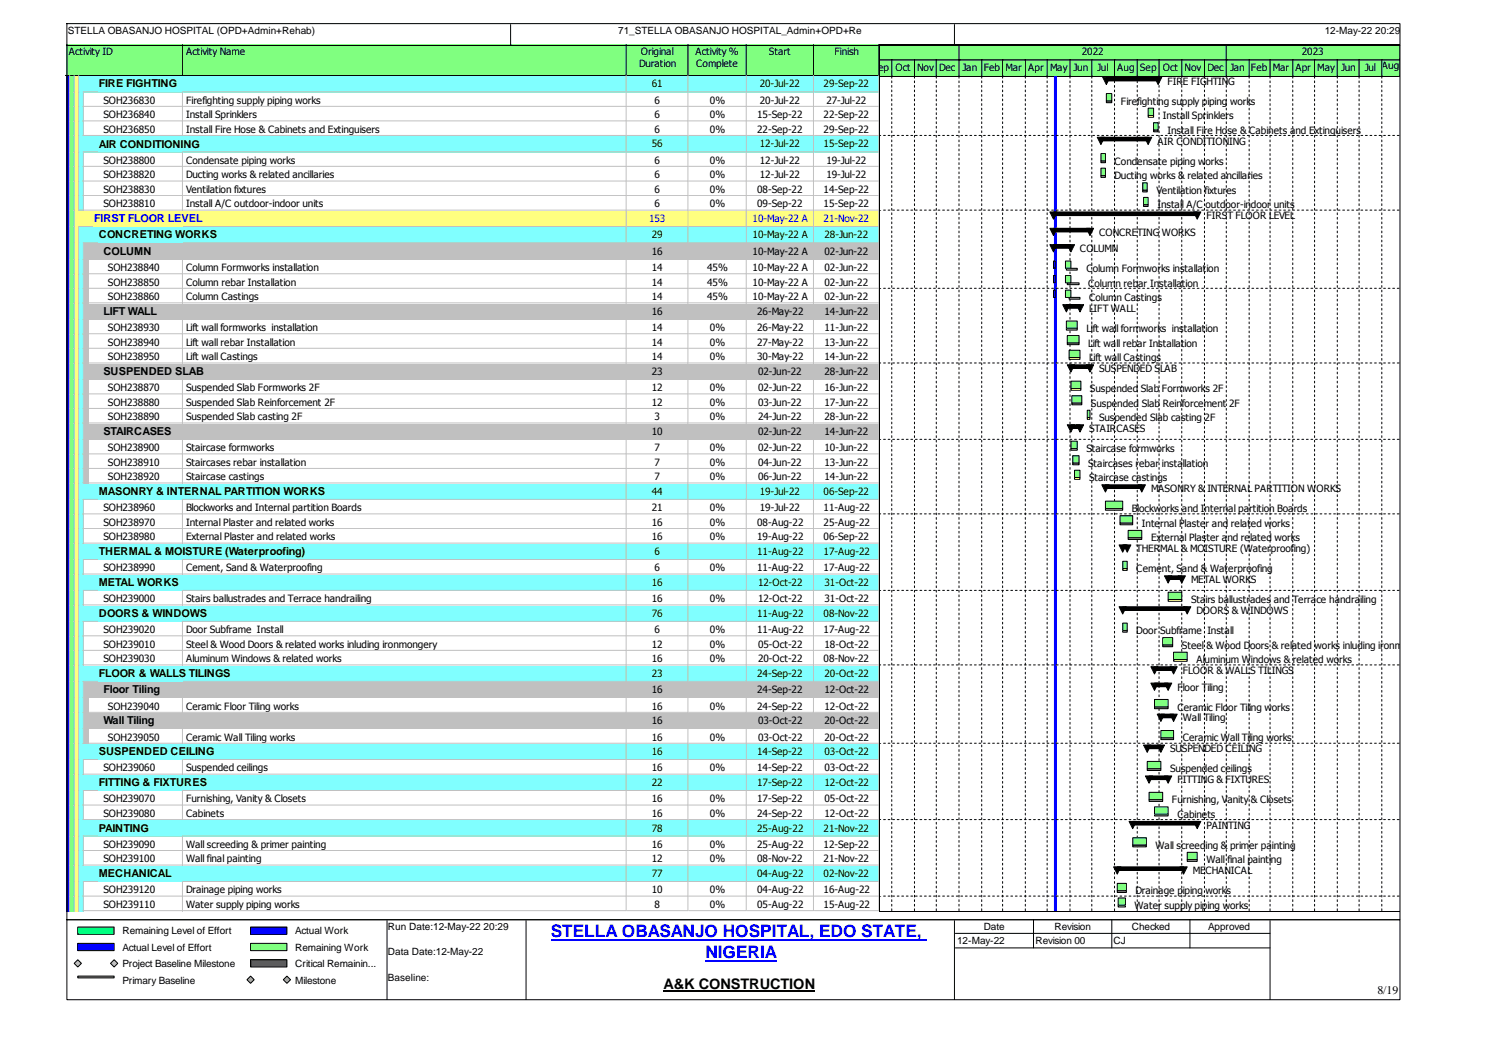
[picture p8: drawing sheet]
<svg xmlns="http://www.w3.org/2000/svg" width="420mm" height="297mm" viewBox="0 0 420 297" stroke-linecap="round" stroke-linejoin="round" font-family="sans-serif">
<defs><g id="words">
<g font-size="4.8" fill="#00f">
<text x="154" y="261.8">STELLA OBASANJO HOSPITAL, EDO STATE,</text>
<text x="197.2" y="267.7">NIGERIA</text>
</g>
<text font-size="4.1" x="185.5" y="276.4">A&amp;K CONSTRUCTION</text>
<text font-size="3.3" x="385.1" y="277.6">8/19</text>
<g font-size="3.1">
<text x="27.6" y="24.4">FIRE FIGHTING</text>
<text x="27.6" y="41.2">AIR CONDITIONING</text>
<text x="27.6" y="66.6">CONCRETING WORKS</text>
<text x="28.9" y="71.2">COLUMN</text>
<text x="28.9" y="88">LIFT WALL</text>
<text x="28.9" y="104.8">SUSPENDED SLAB</text>
<text x="28.9" y="121.5">STAIRCASES</text>
<text x="27.6" y="138.3">MASONRY &amp; INTERNAL PARTITION WORKS</text>
<text x="27.6" y="155.1">THERMAL &amp; MOISTURE (Waterproofing)</text>
<text x="27.6" y="163.7">METAL WORKS</text>
<text x="27.6" y="172.4">DOORS &amp; WINDOWS</text>
<text x="27.6" y="189.2">FLOOR &amp; WALLS TILINGS</text>
<text x="28.9" y="193.8">Floor Tiling</text>
<text x="28.9" y="202.4">Wall Tiling</text>
<text x="27.6" y="211">SUSPENDED CEILING</text>
<text x="27.6" y="219.7">FITTING &amp; FIXTURES</text>
<text x="27.6" y="232.4">PAINTING</text>
<text x="27.6" y="245.1">MECHANICAL</text>
</g>
<text font-size="3.1" fill="#00f" x="26.4" y="62.1">FIRST FLOOR LEVEL</text>
<g font-size="2.8">
<text x="19" y="9.4">STELLA OBASANJO HOSPITAL (OPD+Admin+Rehab)</text>
<text x="172.8" y="9.4">71_STELLA OBASANJO HOSPITAL_Admin+OPD+Re</text>
<text x="370.3" y="9.4">12-May-22 20:29</text>
<text x="19.2" y="15.5">Activity ID</text>
<text x="52" y="15.5">Activity Name</text>
<text x="179.1" y="15.5">Original</text>
<text x="194.4" y="15.5">Activity %</text>
<text x="215" y="15.5">Start</text>
<text x="233.3" y="15.5">Finish</text>
<text x="302.4" y="15.5">2022</text>
<text x="363.9" y="15.5">2023</text>
<text x="178.6" y="18.8">Duration</text>
<text x="194.6" y="18.8">Complete</text>
<text x="244" y="19.8">Sep</text>
<text x="250.3" y="19.8">Oct</text>
<text x="256.4" y="19.8">Nov</text>
<text x="262.5" y="19.8">Dec</text>
<text x="269.1" y="19.8">Jan</text>
<text x="275" y="19.8">Feb</text>
<text x="281.1" y="19.8">Mar</text>
<text x="287.4" y="19.8">Apr</text>
<text x="293.5" y="19.8">May</text>
<text x="300.1" y="19.8">Jun</text>
<text x="306.7" y="19.8">Jul</text>
<text x="312.3" y="19.8">Aug</text>
<text x="318.7" y="19.8">Sep</text>
<text x="325.1" y="19.8">Oct</text>
<text x="326.3" y="23.6">FIRE FIGHTING</text>
<text x="331.2" y="19.8">Nov</text>
<text x="337.5" y="19.8">Dec</text>
<text x="343.9" y="19.8">Jan</text>
<text x="349.7" y="19.8">Feb</text>
<text x="355.8" y="19.8">Mar</text>
<text x="362.1" y="19.8">Apr</text>
<text x="368.2" y="19.8">May</text>
<text x="374.9" y="19.8">Jun</text>
<text x="381.5" y="19.8">Jul</text>
<text x="386.3" y="19.3">Aug</text>
<text x="28.9" y="29">SOH236830</text>
<text x="52" y="29">Firefighting supply piping works</text>
<text x="182.2" y="24.4">61</text>
<text x="183" y="29">6</text>
<text x="198.4" y="29">0%</text>
<text x="212.4" y="24.4">20-Jul-22</text>
<text x="212.4" y="29">20-Jul-22</text>
<text x="230.2" y="24.4">29-Sep-22</text>
<text x="231" y="29">27-Jul-22</text>
<text x="313.3" y="29.3">Firefighting supply piping works</text>
<text x="28.9" y="33.1">SOH236840</text>
<text x="52" y="33.1">Install Sprinklers</text>
<text x="183" y="33.1">6</text>
<text x="198.4" y="33.1">0%</text>
<text x="211.7" y="33.1">15-Sep-22</text>
<text x="230.2" y="33.1">22-Sep-22</text>
<text x="325.1" y="33.3">Install Sprinklers</text>
<text x="28.9" y="37.1">SOH236850</text>
<text x="52" y="37.1">Install Fire Hose &amp; Cabinets and Extinguisers</text>
<text x="182.2" y="41.2">56</text>
<text x="183" y="37.1">6</text>
<text x="198.4" y="37.1">0%</text>
<text x="211.7" y="37.1">22-Sep-22</text>
<text x="212.4" y="41.2">12-Jul-22</text>
<text x="230.2" y="37.1">29-Sep-22</text>
<text x="230.2" y="41.2">15-Sep-22</text>
<text x="323.5" y="40.4">AIR CONDITIONING</text>
<text x="326.3" y="37.4">Install Fire Hose &amp; Cabinets and Extinguisers</text>
<text x="28.9" y="45.8">SOH238800</text>
<text x="52" y="45.8">Condensate piping works</text>
<text x="183" y="45.8">6</text>
<text x="198.4" y="45.8">0%</text>
<text x="212.4" y="45.8">12-Jul-22</text>
<text x="231" y="45.8">19-Jul-22</text>
<text x="311.6" y="46">Condensate piping works</text>
<text x="28.9" y="49.8">SOH238820</text>
<text x="28.9" y="53.9">SOH238830</text>
<text x="52" y="53.9">Ventilation fixtures</text>
<text x="52" y="49.8">Ducting works &amp; related ancillaries</text>
<text x="183" y="49.8">6</text>
<text x="183" y="53.9">6</text>
<text x="198.4" y="49.8">0%</text>
<text x="198.4" y="53.9">0%</text>
<text x="211.7" y="53.9">08-Sep-22</text>
<text x="212.4" y="49.8">12-Jul-22</text>
<text x="230.2" y="53.9">14-Sep-22</text>
<text x="231" y="49.8">19-Jul-22</text>
<text x="311.6" y="50.1">Ducting works &amp; related ancillaries</text>
<text x="28.9" y="58">SOH238810</text>
<text x="52" y="58">Install A/C outdoor-indoor units</text>
<text x="183" y="58">6</text>
<text x="198.4" y="58">0%</text>
<text x="211.7" y="58">09-Sep-22</text>
<text x="230.2" y="58">15-Sep-22</text>
<text x="323.3" y="54.1">Ventilation fixtures</text>
<text x="323.5" y="58.2">Install A/C outdoor-indoor units</text>
<text x="307.2" y="65.8">CONCRETING WORKS</text>
<text x="337.3" y="61.3">FIRST FLOOR LEVEL</text>
<text x="182.2" y="66.6">29</text>
<text x="182.2" y="71.2">16</text>
<text x="210.4" y="66.6">10-May-22 A</text>
<text x="210.4" y="71.2">10-May-22 A</text>
<text x="230.5" y="66.6">28-Jun-22</text>
<text x="230.5" y="71.2">02-Jun-22</text>
<text x="301.9" y="70.4">COLUMN</text>
<text x="30.2" y="75.8">SOH238840</text>
<text x="52" y="75.8">Column Formworks installation</text>
<text x="182.2" y="75.8">14</text>
<text x="197.7" y="75.8">45%</text>
<text x="210.4" y="75.8">10-May-22 A</text>
<text x="230.5" y="75.8">02-Jun-22</text>
<text x="303.7" y="76">Column Formworks installation</text>
<text x="30.2" y="79.8">SOH238850</text>
<text x="30.2" y="83.9">SOH238860</text>
<text x="52" y="79.8">Column rebar Installation</text>
<text x="52" y="83.9">Column Castings</text>
<text x="182.2" y="79.8">14</text>
<text x="182.2" y="83.9">14</text>
<text x="197.7" y="79.8">45%</text>
<text x="197.7" y="83.9">45%</text>
<text x="210.4" y="79.8">10-May-22 A</text>
<text x="210.4" y="83.9">10-May-22 A</text>
<text x="230.5" y="79.8">02-Jun-22</text>
<text x="230.5" y="83.9">02-Jun-22</text>
<text x="304.2" y="80.1">Column rebar Installation</text>
<text x="182.2" y="88">16</text>
<text x="211.7" y="88">26-May-22</text>
<text x="230.5" y="88">14-Jun-22</text>
<text x="304.4" y="84.2">Column Castings</text>
<text x="304.4" y="87.2">LIFT WALL</text>
<text x="30.2" y="92.5">SOH238930</text>
<text x="52" y="92.5">Lift wall formworks installation</text>
<text x="182.2" y="92.5">14</text>
<text x="198.4" y="92.5">0%</text>
<text x="211.7" y="92.5">26-May-22</text>
<text x="230.5" y="92.5">11-Jun-22</text>
<text x="303.7" y="92.8">Lift wall formworks installation</text>
<text x="30.2" y="96.6">SOH238940</text>
<text x="30.2" y="100.7">SOH238950</text>
<text x="52" y="96.6">Lift wall rebar Installation</text>
<text x="52" y="100.7">Lift wall Castings</text>
<text x="182.2" y="96.6">14</text>
<text x="182.2" y="100.7">14</text>
<text x="198.4" y="96.6">0%</text>
<text x="198.4" y="100.7">0%</text>
<text x="211.7" y="96.6">27-May-22</text>
<text x="211.7" y="100.7">30-May-22</text>
<text x="230.5" y="96.6">13-Jun-22</text>
<text x="230.5" y="100.7">14-Jun-22</text>
<text x="304.2" y="96.9">Lift wall rebar Installation</text>
<text x="304.4" y="100.9">Lift wall Castings</text>
<text x="182.2" y="104.7">23</text>
<text x="211.9" y="104.7">02-Jun-22</text>
<text x="230.5" y="104.7">28-Jun-22</text>
<text x="307.2" y="104">SUSPENDED SLAB</text>
<text x="30.2" y="109.3">SOH238870</text>
<text x="30.2" y="113.4">SOH238880</text>
<text x="52" y="109.3">Suspended Slab Formworks 2F</text>
<text x="52" y="113.4">Suspended Slab Reinforcement 2F</text>
<text x="182.2" y="109.3">12</text>
<text x="182.2" y="113.4">12</text>
<text x="198.4" y="109.3">0%</text>
<text x="198.4" y="113.4">0%</text>
<text x="211.9" y="109.3">02-Jun-22</text>
<text x="211.9" y="113.4">03-Jun-22</text>
<text x="230.5" y="109.3">16-Jun-22</text>
<text x="230.5" y="113.4">17-Jun-22</text>
<text x="304.7" y="109.6">Suspended Slab Formworks 2F</text>
<text x="305" y="113.6">Suspended Slab Reinforcement 2F</text>
<text x="30.2" y="117.4">SOH238890</text>
<text x="52" y="117.4">Suspended Slab casting 2F</text>
<text x="183" y="117.4">3</text>
<text x="198.4" y="117.4">0%</text>
<text x="211.9" y="117.4">24-Jun-22</text>
<text x="230.5" y="117.4">28-Jun-22</text>
<text x="307.2" y="117.7">Suspended Slab casting 2F</text>
<text x="182.2" y="121.5">10</text>
<text x="211.9" y="121.5">02-Jun-22</text>
<text x="230.5" y="121.5">14-Jun-22</text>
<text x="304.4" y="120.7">STAIRCASES</text>
<text x="30.2" y="126.1">SOH238900</text>
<text x="30.2" y="130.2">SOH238910</text>
<text x="52" y="126.1">Staircase formworks</text>
<text x="52" y="130.2">Staircases rebar installation</text>
<text x="183" y="126.1">7</text>
<text x="183" y="130.2">7</text>
<text x="198.4" y="126.1">0%</text>
<text x="198.4" y="130.2">0%</text>
<text x="211.9" y="126.1">02-Jun-22</text>
<text x="211.9" y="130.2">04-Jun-22</text>
<text x="230.5" y="126.1">10-Jun-22</text>
<text x="230.5" y="130.2">13-Jun-22</text>
<text x="303.7" y="126.4">Staircase formworks</text>
<text x="304.2" y="130.4">Staircases rebar installation</text>
<text x="30.2" y="134.2">SOH238920</text>
<text x="52" y="134.2">Staircase castings</text>
<text x="183" y="134.2">7</text>
<text x="198.4" y="134.2">0%</text>
<text x="211.9" y="134.2">06-Jun-22</text>
<text x="230.5" y="134.2">14-Jun-22</text>
<text x="304.4" y="134.5">Staircase castings</text>
<text x="321.8" y="137.5">MASONRY &amp; INTERNAL PARTITION WORKS</text>
<text x="28.9" y="142.9">SOH238960</text>
<text x="52" y="142.9">Blockworks and Internal partition Boards</text>
<text x="182.2" y="138.3">44</text>
<text x="182.2" y="142.9">21</text>
<text x="198.4" y="142.9">0%</text>
<text x="212.4" y="138.3">19-Jul-22</text>
<text x="212.4" y="142.9">19-Jul-22</text>
<text x="230.2" y="138.3">06-Sep-22</text>
<text x="230.2" y="142.9">11-Aug-22</text>
<text x="316.4" y="143.1">Blockworks and Internal partition Boards</text>
<text x="28.9" y="146.9">SOH238970</text>
<text x="52" y="146.9">Internal Plaster and related works</text>
<text x="182.2" y="146.9">16</text>
<text x="198.4" y="146.9">0%</text>
<text x="211.7" y="146.9">08-Aug-22</text>
<text x="230.2" y="146.9">25-Aug-22</text>
<text x="319.2" y="147.2">Internal Plaster and related works</text>
<text x="28.9" y="151">SOH238980</text>
<text x="52" y="151">External Plaster and related works</text>
<text x="182.2" y="151">16</text>
<text x="183" y="155.1">6</text>
<text x="198.4" y="151">0%</text>
<text x="211.7" y="151">19-Aug-22</text>
<text x="211.7" y="155.1">11-Aug-22</text>
<text x="230.2" y="151">06-Sep-22</text>
<text x="230.2" y="155.1">17-Aug-22</text>
<text x="317.7" y="154.3">THERMAL &amp; MOISTURE (Waterproofing)</text>
<text x="321.8" y="151.3">External Plaster and related works</text>
<text x="28.9" y="159.6">SOH238990</text>
<text x="52" y="159.6">Cement, Sand &amp; Waterproofing</text>
<text x="183" y="159.6">6</text>
<text x="198.4" y="159.6">0%</text>
<text x="211.7" y="159.6">11-Aug-22</text>
<text x="230.2" y="159.6">17-Aug-22</text>
<text x="317.7" y="159.9">Cement, Sand &amp; Waterproofing</text>
<text x="182.2" y="163.7">16</text>
<text x="211.9" y="163.7">12-Oct-22</text>
<text x="230.5" y="163.7">31-Oct-22</text>
<text x="332.9" y="162.9">METAL WORKS</text>
<text x="28.9" y="168.3">SOH239000</text>
<text x="52" y="168.3">Stairs ballustrades and Terrace handrailing</text>
<text x="182.2" y="168.3">16</text>
<text x="182.2" y="172.3">76</text>
<text x="198.4" y="168.3">0%</text>
<text x="211.7" y="172.3">11-Aug-22</text>
<text x="211.9" y="168.3">12-Oct-22</text>
<text x="230.2" y="172.3">08-Nov-22</text>
<text x="230.5" y="168.3">31-Oct-22</text>
<text x="332.9" y="168.5">Stairs ballustrades and Terrace handrailing</text>
<text x="334.5" y="171.6">DOORS &amp; WINDOWS</text>
<text x="28.9" y="177">SOH239020</text>
<text x="52" y="177">Door Subframe Install</text>
<text x="183" y="177">6</text>
<text x="198.4" y="177">0%</text>
<text x="211.7" y="177">11-Aug-22</text>
<text x="230.2" y="177">17-Aug-22</text>
<text x="317.7" y="177.2">Door Subframe Install</text>
<text x="28.9" y="181">SOH239010</text>
<text x="28.9" y="185.1">SOH239030</text>
<text x="52" y="185.1">Aluminum Windows &amp; related works</text>
<text x="52" y="181">Steel &amp; Wood Doors &amp; related works inluding ironmongery</text>
<text x="182.2" y="181">12</text>
<text x="182.2" y="185.1">16</text>
<text x="198.4" y="181">0%</text>
<text x="198.4" y="185.1">0%</text>
<text x="211.9" y="181">05-Oct-22</text>
<text x="211.9" y="185.1">20-Oct-22</text>
<text x="230.2" y="185.1">08-Nov-22</text>
<text x="230.5" y="181">18-Oct-22</text>
<text x="330.4" y="181.3">Steel &amp; Wood Doors &amp; related works inluding ironmongery</text>
<text x="334.5" y="185.3">Aluminum Windows &amp; related works</text>
<text x="182.2" y="189.1">23</text>
<text x="211.7" y="189.1">24-Sep-22</text>
<text x="230.5" y="189.1">20-Oct-22</text>
<text x="330.7" y="188.4">FLOOR &amp; WALLS TILINGS</text>
<text x="182.2" y="193.7">16</text>
<text x="211.7" y="193.7">24-Sep-22</text>
<text x="230.5" y="193.7">12-Oct-22</text>
<text x="329.1" y="193">Floor Tiling</text>
<text x="30.2" y="198.3">SOH239040</text>
<text x="52" y="198.3">Ceramic Floor Tiling works</text>
<text x="182.2" y="198.3">16</text>
<text x="182.2" y="202.4">16</text>
<text x="198.4" y="198.3">0%</text>
<text x="211.7" y="198.3">24-Sep-22</text>
<text x="211.9" y="202.4">03-Oct-22</text>
<text x="230.5" y="198.3">12-Oct-22</text>
<text x="230.5" y="202.4">20-Oct-22</text>
<text x="329.1" y="198.5">Ceramic Floor Tiling works</text>
<text x="330.7" y="201.6">Wall Tiling</text>
<text x="30.2" y="206.9">SOH239050</text>
<text x="52" y="206.9">Ceramic Wall Tiling works</text>
<text x="182.2" y="206.9">16</text>
<text x="198.4" y="206.9">0%</text>
<text x="211.9" y="206.9">03-Oct-22</text>
<text x="230.5" y="206.9">20-Oct-22</text>
<text x="330.7" y="207.2">Ceramic Wall Tiling works</text>
<text x="28.9" y="215.6">SOH239060</text>
<text x="52" y="215.6">Suspended ceilings</text>
<text x="182.2" y="211">16</text>
<text x="182.2" y="215.6">16</text>
<text x="198.4" y="215.6">0%</text>
<text x="211.7" y="211">14-Sep-22</text>
<text x="211.7" y="215.6">14-Sep-22</text>
<text x="230.5" y="211">03-Oct-22</text>
<text x="230.5" y="215.6">03-Oct-22</text>
<text x="327.1" y="210.2">SUSPENDED CEILING</text>
<text x="327.1" y="215.8">Suspended ceilings</text>
<text x="182.2" y="219.6">22</text>
<text x="211.7" y="219.6">17-Sep-22</text>
<text x="230.5" y="219.6">12-Oct-22</text>
<text x="329.1" y="218.9">FITTING &amp; FIXTURES</text>
<text x="28.9" y="224.2">SOH239070</text>
<text x="52" y="224.2">Furnishing, Vanity &amp; Closets</text>
<text x="182.2" y="224.2">16</text>
<text x="198.4" y="224.2">0%</text>
<text x="211.7" y="224.2">17-Sep-22</text>
<text x="230.5" y="224.2">05-Oct-22</text>
<text x="327.6" y="224.5">Furnishing, Vanity &amp; Closets</text>
<text x="28.9" y="228.3">SOH239080</text>
<text x="52" y="228.3">Cabinets</text>
<text x="182.2" y="228.3">16</text>
<text x="182.2" y="232.4">78</text>
<text x="198.4" y="228.3">0%</text>
<text x="211.7" y="228.3">24-Sep-22</text>
<text x="211.7" y="232.4">25-Aug-22</text>
<text x="230.2" y="232.4">21-Nov-22</text>
<text x="230.5" y="228.3">12-Oct-22</text>
<text x="329.1" y="228.6">Cabinets</text>
<text x="337.3" y="231.6">PAINTING</text>
<text x="28.9" y="236.9">SOH239090</text>
<text x="52" y="236.9">Wall screeding &amp; primer painting</text>
<text x="182.2" y="236.9">16</text>
<text x="198.4" y="236.9">0%</text>
<text x="211.7" y="236.9">25-Aug-22</text>
<text x="230.2" y="236.9">12-Sep-22</text>
<text x="323" y="237.2">Wall screeding &amp; primer painting</text>
<text x="28.9" y="241">SOH239100</text>
<text x="52" y="241">Wall final painting</text>
<text x="182.2" y="241">12</text>
<text x="182.2" y="245.1">77</text>
<text x="198.4" y="241">0%</text>
<text x="211.7" y="241">08-Nov-22</text>
<text x="211.7" y="245.1">04-Aug-22</text>
<text x="230.2" y="241">21-Nov-22</text>
<text x="230.2" y="245.1">02-Nov-22</text>
<text x="333.4" y="244.3">MECHANICAL</text>
<text x="337.3" y="241.3">Wall final painting</text>
<text x="28.9" y="249.6">SOH239120</text>
<text x="52" y="249.6">Drainage piping works</text>
<text x="182.2" y="249.6">10</text>
<text x="198.4" y="249.6">0%</text>
<text x="211.7" y="249.6">04-Aug-22</text>
<text x="230.2" y="249.6">16-Aug-22</text>
<text x="317.4" y="249.9">Drainage piping works</text>
<text x="28.9" y="253.7">SOH239110</text>
<text x="52" y="253.7">Water supply piping works</text>
<text x="183" y="253.7">8</text>
<text x="198.4" y="253.7">0%</text>
<text x="211.7" y="253.7">05-Aug-22</text>
<text x="230.2" y="253.7">15-Aug-22</text>
<text x="317.1" y="254">Water supply piping works</text>
<text x="34.2" y="261.1">Remaining Level of Effort</text>
<text x="82.5" y="261.1">Actual Work</text>
<text x="108.4" y="259.8">Run Date:12-May-22 20:29</text>
<text x="267.6" y="263.9">12-May-22</text>
<text x="275" y="259.8">Date</text>
<text x="289.5" y="263.9">Revision 00</text>
<text x="294.8" y="259.8">Revision</text>
<text x="311.3" y="263.9">CJ</text>
<text x="316.4" y="259.8">Checked</text>
<text x="337.8" y="259.8">Approved</text>
<text x="34.2" y="265.6">Actual Level of Effort</text>
<text x="82.5" y="265.6">Remaining Work</text>
<text x="108.4" y="266.9">Data Date:12-May-22</text>
<text x="34.2" y="270.2">Project Baseline Milestone</text>
<text x="34.2" y="274.8">Primary Baseline</text>
<text x="82.5" y="270.2">Critical Remainin...</text>
<text x="82.5" y="274.8">Milestone</text>
<text x="108.4" y="274.1">Baseline:</text>
</g>
<g font-size="2.8" fill="#00f">
<text x="181.4" y="62">153</text>
<text x="210.4" y="62">10-May-22 A</text>
<text x="230.2" y="62">21-Nov-22</text>
</g>
</g></defs>
<path d="M18.4 12.4h32.9v8.9h-32.9z" fill="#80ff80"/>
<path d="M51 12.4v8.7h-32.8" fill="none" stroke="#000" stroke-width=".28"/>
<path d="M51.3 12.4h124v8.9h-124z" fill="#80ff80"/>
<path d="M175 12.4v8.7h-124" fill="none" stroke="#000" stroke-width=".28"/>
<path d="M175.3 12.4h17.3v8.9h-17.3z" fill="#80ff80"/>
<path d="M192.3 12.4v8.7h-17.3" fill="none" stroke="#000" stroke-width=".28"/>
<path d="M192.6 12.4h16.3v8.9h-16.3z" fill="#80ff80"/>
<path d="M208.6 12.4v8.7h-16.3" fill="none" stroke="#000" stroke-width=".28"/>
<path d="M208.9 12.4h18.8v8.9h-18.8z" fill="#80ff80"/>
<path d="M227.4 12.4v8.7h-18.8" fill="none" stroke="#000" stroke-width=".28"/>
<path d="M227.7 12.4h18.3v8.9h-18.3z" fill="#80ff80"/>
<path d="M245.7 12.4v8.7h-18.3" fill="none" stroke="#000" stroke-width=".28"/>
<path d="M18.4 21.3h1.3v4.7h-1.3z" fill="#00f"/>
<path d="M19.5 21.1v4.8" fill="none" stroke="#c0c0c0" stroke-width=".28"/>
<path d="M19.7 21.3h1.3v4.7h-1.3z" fill="#80ff80"/>
<path d="M20.7 21.1v4.8" fill="none" stroke="#c0c0c0" stroke-width=".28"/>
<path d="M21 21.3h1.3v4.7h-1.3z" fill="#ffff80"/>
<path d="M22 21.1v4.8" fill="none" stroke="#c0c0c0" stroke-width=".28"/>
<path d="M22.3 21.3h29v4.7h-29z" fill="#80ffff"/>
<path d="M23.3 25.7h28" fill="none" stroke="#c0c0c0" stroke-width=".28"/>
<g fill="#80ffff">
<path d="M51.3 21.3h124v4.7h-124z"/>
<path d="M27.4 21.6h147.2v4.1h-147.2z"/>
</g>
<path d="M175 21.1v4.6h-123.7" fill="none" stroke="#c0c0c0" stroke-width=".28"/>
<g fill="#80ffff">
<path d="M175.3 21.3h17.3v4.7h-17.3z"/>
<path d="M175.8 21.6h16v4.1h-16z"/>
</g>
<path d="M192.3 21.1v4.6h-17" fill="none" stroke="#c0c0c0" stroke-width=".28"/>
<path d="M192.6 21.3h16.3v4.7h-16.3z" fill="#80ffff"/>
<path d="M208.6 21.1v4.6h-16" fill="none" stroke="#c0c0c0" stroke-width=".28"/>
<g fill="#80ffff">
<path d="M208.9 21.3h18.8v4.7h-18.8z"/>
<path d="M209.4 21.6h17.5v4.1h-17.5z"/>
</g>
<path d="M227.4 21.1v4.6h-18.5" fill="none" stroke="#c0c0c0" stroke-width=".28"/>
<g fill="#80ffff">
<path d="M227.7 21.3h18.3v4.7h-18.3z"/>
<path d="M228.2 21.6h17v4.1h-17z"/>
</g>
<path d="M245.7 21.1v4.6h-18" fill="none" stroke="#c0c0c0" stroke-width=".28"/>
<path d="M18.4 26h1.3v4h-1.3z" fill="#00f"/>
<path d="M19.5 25.7v4.3" fill="none" stroke="#c0c0c0" stroke-width=".28"/>
<path d="M19.7 26h1.3v4h-1.3z" fill="#80ff80"/>
<path d="M20.7 25.7v4.3" fill="none" stroke="#c0c0c0" stroke-width=".28"/>
<path d="M21 26h1.3v4h-1.3z" fill="#ffff80"/>
<path d="M22 25.7v4.3" fill="none" stroke="#c0c0c0" stroke-width=".28"/>
<path d="M22.3 26h1.2v4h-1.2z" fill="#80ffff"/>
<path d="M23.3 25.7v4.3" fill="none" stroke="#c0c0c0" stroke-width=".28"/>
<path d="M23.5 26h27.8v4h-27.8z" fill="#fff"/>
<path d="M23.3 29.7h28M51 25.7v4.3" fill="none" stroke="#c0c0c0" stroke-width=".28"/>
<g fill="#fff">
<path d="M51.3 26h124v4h-124z"/>
<path d="M51.8 26.2h122.8v3.6h-122.8z"/>
</g>
<path d="M175 25.7v4h-123.7" fill="none" stroke="#c0c0c0" stroke-width=".28"/>
<g fill="#fff">
<path d="M175.3 26h17.3v4h-17.3z"/>
<path d="M175.8 26.2h16v3.6h-16z"/>
</g>
<path d="M192.3 25.7v4h-17" fill="none" stroke="#c0c0c0" stroke-width=".28"/>
<g fill="#fff">
<path d="M192.6 26h16.3v4h-16.3z"/>
<path d="M193.1 26.2h15v3.6h-15z"/>
</g>
<path d="M208.6 25.7v4h-16" fill="none" stroke="#c0c0c0" stroke-width=".28"/>
<g fill="#fff">
<path d="M208.9 26h18.8v4h-18.8z"/>
<path d="M209.4 26.2h17.5v3.6h-17.5z"/>
</g>
<path d="M227.4 25.7v4h-18.5" fill="none" stroke="#c0c0c0" stroke-width=".28"/>
<g fill="#fff">
<path d="M227.7 26h18.3v4h-18.3z"/>
<path d="M228.2 26.2h17v3.6h-17z"/>
</g>
<path d="M245.7 25.7v4h-18" fill="none" stroke="#c0c0c0" stroke-width=".28"/>
<path d="M18.4 30h1.3v4.1h-1.3z" fill="#00f"/>
<path d="M19.5 29.7v4.3" fill="none" stroke="#c0c0c0" stroke-width=".28"/>
<path d="M19.7 30h1.3v4.1h-1.3z" fill="#80ff80"/>
<path d="M20.7 29.7v4.3" fill="none" stroke="#c0c0c0" stroke-width=".28"/>
<path d="M21 30h1.3v4.1h-1.3z" fill="#ffff80"/>
<path d="M22 29.7v4.3" fill="none" stroke="#c0c0c0" stroke-width=".28"/>
<path d="M22.3 30h1.2v4.1h-1.2z" fill="#80ffff"/>
<path d="M23.3 29.7v4.3" fill="none" stroke="#c0c0c0" stroke-width=".28"/>
<path d="M23.5 30h27.8v4.1h-27.8z" fill="#fff"/>
<path d="M23.3 33.8h28M51 29.7v4.3" fill="none" stroke="#c0c0c0" stroke-width=".28"/>
<g fill="#fff">
<path d="M51.3 30h124v4.1h-124z"/>
<path d="M51.8 30.3h122.8v3.5h-122.8z"/>
</g>
<path d="M175 29.7v4.1h-123.7" fill="none" stroke="#c0c0c0" stroke-width=".28"/>
<g fill="#fff">
<path d="M175.3 30h17.3v4.1h-17.3z"/>
<path d="M175.8 30.3h16v3.5h-16z"/>
</g>
<path d="M192.3 29.7v4.1h-17" fill="none" stroke="#c0c0c0" stroke-width=".28"/>
<g fill="#fff">
<path d="M192.6 30h16.3v4.1h-16.3z"/>
<path d="M193.1 30.3h15v3.5h-15z"/>
</g>
<path d="M208.6 29.7v4.1h-16" fill="none" stroke="#c0c0c0" stroke-width=".28"/>
<g fill="#fff">
<path d="M208.9 30h18.8v4.1h-18.8z"/>
<path d="M209.4 30.3h17.5v3.5h-17.5z"/>
</g>
<path d="M227.4 29.7v4.1h-18.5" fill="none" stroke="#c0c0c0" stroke-width=".28"/>
<g fill="#fff">
<path d="M227.7 30h18.3v4.1h-18.3z"/>
<path d="M228.2 30.3h17v3.5h-17z"/>
</g>
<path d="M245.7 29.7v4.1h-18" fill="none" stroke="#c0c0c0" stroke-width=".28"/>
<path d="M18.4 34.1h1.3v4h-1.3z" fill="#00f"/>
<path d="M19.5 33.8v4.3" fill="none" stroke="#c0c0c0" stroke-width=".28"/>
<path d="M19.7 34.1h1.3v4h-1.3z" fill="#80ff80"/>
<path d="M20.7 33.8v4.3" fill="none" stroke="#c0c0c0" stroke-width=".28"/>
<path d="M21 34.1h1.3v4h-1.3z" fill="#ffff80"/>
<path d="M22 33.8v4.3" fill="none" stroke="#c0c0c0" stroke-width=".28"/>
<path d="M22.3 34.1h1.2v4h-1.2z" fill="#80ffff"/>
<path d="M23.3 33.8v4.3" fill="none" stroke="#c0c0c0" stroke-width=".28"/>
<path d="M23.5 34.1h27.8v4h-27.8z" fill="#fff"/>
<path d="M23.3 37.8h28M51 33.8v4.3" fill="none" stroke="#c0c0c0" stroke-width=".28"/>
<g fill="#fff">
<path d="M51.3 34.1h124v4h-124z"/>
<path d="M51.8 34.3h122.8v3.6h-122.8z"/>
</g>
<path d="M175 33.8v4h-123.7" fill="none" stroke="#c0c0c0" stroke-width=".28"/>
<g fill="#fff">
<path d="M175.3 34.1h17.3v4h-17.3z"/>
<path d="M175.8 34.3h16v3.6h-16z"/>
</g>
<path d="M192.3 33.8v4h-17" fill="none" stroke="#c0c0c0" stroke-width=".28"/>
<g fill="#fff">
<path d="M192.6 34.1h16.3v4h-16.3z"/>
<path d="M193.1 34.3h15v3.6h-15z"/>
</g>
<path d="M208.6 33.8v4h-16" fill="none" stroke="#c0c0c0" stroke-width=".28"/>
<g fill="#fff">
<path d="M208.9 34.1h18.8v4h-18.8z"/>
<path d="M209.4 34.3h17.5v3.6h-17.5z"/>
</g>
<path d="M227.4 33.8v4h-18.5" fill="none" stroke="#c0c0c0" stroke-width=".28"/>
<g fill="#fff">
<path d="M227.7 34.1h18.3v4h-18.3z"/>
<path d="M228.2 34.3h17v3.6h-17z"/>
</g>
<path d="M245.7 33.8v4h-18" fill="none" stroke="#c0c0c0" stroke-width=".28"/>
<path d="M18.4 38.1h1.3v4.6h-1.3z" fill="#00f"/>
<path d="M19.5 37.8v4.9" fill="none" stroke="#c0c0c0" stroke-width=".28"/>
<path d="M19.7 38.1h1.3v4.6h-1.3z" fill="#80ff80"/>
<path d="M20.7 37.8v4.9" fill="none" stroke="#c0c0c0" stroke-width=".28"/>
<path d="M21 38.1h1.3v4.6h-1.3z" fill="#ffff80"/>
<path d="M22 37.8v4.9" fill="none" stroke="#c0c0c0" stroke-width=".28"/>
<path d="M22.3 38.1h29v4.6h-29z" fill="#80ffff"/>
<path d="M23.3 42.4h28" fill="none" stroke="#c0c0c0" stroke-width=".28"/>
<g fill="#80ffff">
<path d="M51.3 38.1h124v4.6h-124z"/>
<path d="M27.4 38.4h147.2v4.1h-147.2z"/>
</g>
<path d="M175 37.8v4.6h-123.7" fill="none" stroke="#c0c0c0" stroke-width=".28"/>
<g fill="#80ffff">
<path d="M175.3 38.1h17.3v4.6h-17.3z"/>
<path d="M175.8 38.4h16v4.1h-16z"/>
</g>
<path d="M192.3 37.8v4.6h-17" fill="none" stroke="#c0c0c0" stroke-width=".28"/>
<path d="M192.6 38.1h16.3v4.6h-16.3z" fill="#80ffff"/>
<path d="M208.6 37.8v4.6h-16" fill="none" stroke="#c0c0c0" stroke-width=".28"/>
<g fill="#80ffff">
<path d="M208.9 38.1h18.8v4.6h-18.8z"/>
<path d="M209.4 38.4h17.5v4.1h-17.5z"/>
</g>
<path d="M227.4 37.8v4.6h-18.5" fill="none" stroke="#c0c0c0" stroke-width=".28"/>
<g fill="#80ffff">
<path d="M227.7 38.1h18.3v4.6h-18.3z"/>
<path d="M228.2 38.4h17v4.1h-17z"/>
</g>
<path d="M245.7 37.8v4.6h-18" fill="none" stroke="#c0c0c0" stroke-width=".28"/>
<path d="M18.4 42.7h1.3v4.1h-1.3z" fill="#00f"/>
<path d="M19.5 42.4v4.3" fill="none" stroke="#c0c0c0" stroke-width=".28"/>
<path d="M19.7 42.7h1.3v4.1h-1.3z" fill="#80ff80"/>
<path d="M20.7 42.4v4.3" fill="none" stroke="#c0c0c0" stroke-width=".28"/>
<path d="M21 42.7h1.3v4.1h-1.3z" fill="#ffff80"/>
<path d="M22 42.4v4.3" fill="none" stroke="#c0c0c0" stroke-width=".28"/>
<path d="M22.3 42.7h1.2v4.1h-1.2z" fill="#80ffff"/>
<path d="M23.3 42.4v4.3" fill="none" stroke="#c0c0c0" stroke-width=".28"/>
<path d="M23.5 42.7h27.8v4.1h-27.8z" fill="#fff"/>
<path d="M23.3 46.5h28M51 42.4v4.3" fill="none" stroke="#c0c0c0" stroke-width=".28"/>
<g fill="#fff">
<path d="M51.3 42.7h124v4.1h-124z"/>
<path d="M51.8 43h122.8v3.5h-122.8z"/>
</g>
<path d="M175 42.4v4.1h-123.7" fill="none" stroke="#c0c0c0" stroke-width=".28"/>
<g fill="#fff">
<path d="M175.3 42.7h17.3v4.1h-17.3z"/>
<path d="M175.8 43h16v3.5h-16z"/>
</g>
<path d="M192.3 42.4v4.1h-17" fill="none" stroke="#c0c0c0" stroke-width=".28"/>
<g fill="#fff">
<path d="M192.6 42.7h16.3v4.1h-16.3z"/>
<path d="M193.1 43h15v3.5h-15z"/>
</g>
<path d="M208.6 42.4v4.1h-16" fill="none" stroke="#c0c0c0" stroke-width=".28"/>
<g fill="#fff">
<path d="M208.9 42.7h18.8v4.1h-18.8z"/>
<path d="M209.4 43h17.5v3.5h-17.5z"/>
</g>
<path d="M227.4 42.4v4.1h-18.5" fill="none" stroke="#c0c0c0" stroke-width=".28"/>
<g fill="#fff">
<path d="M227.7 42.7h18.3v4.1h-18.3z"/>
<path d="M228.2 43h17v3.5h-17z"/>
</g>
<path d="M245.7 42.4v4.1h-18" fill="none" stroke="#c0c0c0" stroke-width=".28"/>
<path d="M18.4 46.8h1.3v4h-1.3z" fill="#00f"/>
<path d="M19.5 46.5v4.3" fill="none" stroke="#c0c0c0" stroke-width=".28"/>
<path d="M19.7 46.8h1.3v4h-1.3z" fill="#80ff80"/>
<path d="M20.7 46.5v4.3" fill="none" stroke="#c0c0c0" stroke-width=".28"/>
<path d="M21 46.8h1.3v4h-1.3z" fill="#ffff80"/>
<path d="M22 46.5v4.3" fill="none" stroke="#c0c0c0" stroke-width=".28"/>
<path d="M22.3 46.8h1.2v4h-1.2z" fill="#80ffff"/>
<path d="M23.3 46.5v4.3" fill="none" stroke="#c0c0c0" stroke-width=".28"/>
<path d="M23.5 46.8h27.8v4h-27.8z" fill="#fff"/>
<path d="M23.3 50.6h28M51 46.5v4.3" fill="none" stroke="#c0c0c0" stroke-width=".28"/>
<g fill="#fff">
<path d="M51.3 46.8h124v4h-124z"/>
<path d="M51.8 47h122.8v3.6h-122.8z"/>
</g>
<path d="M175 46.5v4.1h-123.7" fill="none" stroke="#c0c0c0" stroke-width=".28"/>
<g fill="#fff">
<path d="M175.3 46.8h17.3v4h-17.3z"/>
<path d="M175.8 47h16v3.6h-16z"/>
</g>
<path d="M192.3 46.5v4.1h-17" fill="none" stroke="#c0c0c0" stroke-width=".28"/>
<g fill="#fff">
<path d="M192.6 46.8h16.3v4h-16.3z"/>
<path d="M193.1 47h15v3.6h-15z"/>
</g>
<path d="M208.6 46.5v4.1h-16" fill="none" stroke="#c0c0c0" stroke-width=".28"/>
<g fill="#fff">
<path d="M208.9 46.8h18.8v4h-18.8z"/>
<path d="M209.4 47h17.5v3.6h-17.5z"/>
</g>
<path d="M227.4 46.5v4.1h-18.5" fill="none" stroke="#c0c0c0" stroke-width=".28"/>
<g fill="#fff">
<path d="M227.7 46.8h18.3v4h-18.3z"/>
<path d="M228.2 47h17v3.6h-17z"/>
</g>
<path d="M245.7 46.5v4.1h-18" fill="none" stroke="#c0c0c0" stroke-width=".28"/>
<path d="M18.4 50.8h1.3v4.1h-1.3z" fill="#00f"/>
<path d="M19.5 50.6v4.3" fill="none" stroke="#c0c0c0" stroke-width=".28"/>
<path d="M19.7 50.8h1.3v4.1h-1.3z" fill="#80ff80"/>
<path d="M20.7 50.6v4.3" fill="none" stroke="#c0c0c0" stroke-width=".28"/>
<path d="M21 50.8h1.3v4.1h-1.3z" fill="#ffff80"/>
<path d="M22 50.6v4.3" fill="none" stroke="#c0c0c0" stroke-width=".28"/>
<path d="M22.3 50.8h1.2v4.1h-1.2z" fill="#80ffff"/>
<path d="M23.3 50.6v4.3" fill="none" stroke="#c0c0c0" stroke-width=".28"/>
<path d="M23.5 50.8h27.8v4.1h-27.8z" fill="#fff"/>
<path d="M23.3 54.7h28M51 50.6v4.3" fill="none" stroke="#c0c0c0" stroke-width=".28"/>
<g fill="#fff">
<path d="M51.3 50.8h124v4.1h-124z"/>
<path d="M51.8 51.1h122.8v3.6h-122.8z"/>
</g>
<path d="M175 50.6v4.1h-123.7" fill="none" stroke="#c0c0c0" stroke-width=".28"/>
<g fill="#fff">
<path d="M175.3 50.8h17.3v4.1h-17.3z"/>
<path d="M175.8 51.1h16v3.6h-16z"/>
</g>
<path d="M192.3 50.6v4.1h-17" fill="none" stroke="#c0c0c0" stroke-width=".28"/>
<g fill="#fff">
<path d="M192.6 50.8h16.3v4.1h-16.3z"/>
<path d="M193.1 51.1h15v3.6h-15z"/>
</g>
<path d="M208.6 50.6v4.1h-16" fill="none" stroke="#c0c0c0" stroke-width=".28"/>
<g fill="#fff">
<path d="M208.9 50.8h18.8v4.1h-18.8z"/>
<path d="M209.4 51.1h17.5v3.6h-17.5z"/>
</g>
<path d="M227.4 50.6v4.1h-18.5" fill="none" stroke="#c0c0c0" stroke-width=".28"/>
<g fill="#fff">
<path d="M227.7 50.8h18.3v4.1h-18.3z"/>
<path d="M228.2 51.1h17v3.6h-17z"/>
</g>
<path d="M245.7 50.6v4.1h-18" fill="none" stroke="#c0c0c0" stroke-width=".28"/>
<path d="M18.4 54.9h1.3v4.1h-1.3z" fill="#00f"/>
<path d="M19.5 54.7v4.3" fill="none" stroke="#c0c0c0" stroke-width=".28"/>
<path d="M19.7 54.9h1.3v4.1h-1.3z" fill="#80ff80"/>
<path d="M20.7 54.7v4.3" fill="none" stroke="#c0c0c0" stroke-width=".28"/>
<path d="M21 54.9h1.3v4.1h-1.3z" fill="#ffff80"/>
<path d="M22 54.7v4.3" fill="none" stroke="#c0c0c0" stroke-width=".28"/>
<path d="M22.3 54.9h1.2v4.1h-1.2z" fill="#80ffff"/>
<path d="M22 58.7h1.5M23.3 54.7v4.3" fill="none" stroke="#c0c0c0" stroke-width=".28"/>
<path d="M23.5 54.9h27.8v4.1h-27.8z" fill="#fff"/>
<path d="M23.3 58.7h28M51 54.7v4.3" fill="none" stroke="#c0c0c0" stroke-width=".28"/>
<g fill="#fff">
<path d="M51.3 54.9h124v4.1h-124z"/>
<path d="M51.8 55.2h122.8v3.5h-122.8z"/>
</g>
<path d="M175 54.7v4h-123.7" fill="none" stroke="#c0c0c0" stroke-width=".28"/>
<g fill="#fff">
<path d="M175.3 54.9h17.3v4.1h-17.3z"/>
<path d="M175.8 55.2h16v3.5h-16z"/>
</g>
<path d="M192.3 54.7v4h-17" fill="none" stroke="#c0c0c0" stroke-width=".28"/>
<g fill="#fff">
<path d="M192.6 54.9h16.3v4.1h-16.3z"/>
<path d="M193.1 55.2h15v3.5h-15z"/>
</g>
<path d="M208.6 54.7v4h-16" fill="none" stroke="#c0c0c0" stroke-width=".28"/>
<g fill="#fff">
<path d="M208.9 54.9h18.8v4.1h-18.8z"/>
<path d="M209.4 55.2h17.5v3.5h-17.5z"/>
</g>
<path d="M227.4 54.7v4h-18.5" fill="none" stroke="#c0c0c0" stroke-width=".28"/>
<g fill="#fff">
<path d="M227.7 54.9h18.3v4.1h-18.3z"/>
<path d="M228.2 55.2h17v3.5h-17z"/>
</g>
<path d="M245.7 54.7v4h-18" fill="none" stroke="#c0c0c0" stroke-width=".28"/>
<path d="M18.4 59h1.3v4.5h-1.3z" fill="#00f"/>
<path d="M19.5 58.7v4.8" fill="none" stroke="#c0c0c0" stroke-width=".28"/>
<path d="M19.7 59h1.3v4.5h-1.3z" fill="#80ff80"/>
<path d="M20.7 58.7v4.8" fill="none" stroke="#c0c0c0" stroke-width=".28"/>
<path d="M21 59h30.3v4.5h-30.3z" fill="#ffff80"/>
<path d="M22 63.3h29.3" fill="none" stroke="#c0c0c0" stroke-width=".28"/>
<g fill="#ffff80">
<path d="M51.3 59h124v4.5h-124z"/>
<path d="M26.1 59.2h148.5v4.1h-148.5z"/>
</g>
<path d="M175 58.7v4.6h-123.7" fill="none" stroke="#c0c0c0" stroke-width=".28"/>
<g fill="#ffff80">
<path d="M175.3 59h17.3v4.5h-17.3z"/>
<path d="M175.8 59.2h16v4.1h-16z"/>
</g>
<path d="M192.3 58.7v4.6h-17" fill="none" stroke="#c0c0c0" stroke-width=".28"/>
<path d="M192.6 59h16.3v4.5h-16.3z" fill="#ffff80"/>
<path d="M208.6 58.7v4.6h-16" fill="none" stroke="#c0c0c0" stroke-width=".28"/>
<g fill="#ffff80">
<path d="M208.9 59h18.8v4.5h-18.8z"/>
<path d="M209.4 59.2h17.5v4.1h-17.5z"/>
</g>
<path d="M227.4 58.7v4.6h-18.5" fill="none" stroke="#c0c0c0" stroke-width=".28"/>
<g fill="#ffff80">
<path d="M227.7 59h18.3v4.5h-18.3z"/>
<path d="M228.2 59.2h17v4.1h-17z"/>
</g>
<path d="M245.7 58.7v4.6h-18" fill="none" stroke="#c0c0c0" stroke-width=".28"/>
<path d="M18.4 63.5h1.3v4.6h-1.3z" fill="#00f"/>
<path d="M19.5 63.3v4.8" fill="none" stroke="#c0c0c0" stroke-width=".28"/>
<path d="M19.7 63.5h1.3v4.6h-1.3z" fill="#80ff80"/>
<path d="M20.7 63.3v4.8" fill="none" stroke="#c0c0c0" stroke-width=".28"/>
<path d="M21 63.5h1.3v4.6h-1.3z" fill="#ffff80"/>
<path d="M22 63.3v4.8" fill="none" stroke="#c0c0c0" stroke-width=".28"/>
<path d="M22.3 63.5h29v4.6h-29z" fill="#80ffff"/>
<path d="M23.3 67.9h28" fill="none" stroke="#c0c0c0" stroke-width=".28"/>
<g fill="#80ffff">
<path d="M51.3 63.5h124v4.6h-124z"/>
<path d="M27.4 63.8h147.2v4.1h-147.2z"/>
</g>
<path d="M175 63.3v4.6h-123.7" fill="none" stroke="#c0c0c0" stroke-width=".28"/>
<g fill="#80ffff">
<path d="M175.3 63.5h17.3v4.6h-17.3z"/>
<path d="M175.8 63.8h16v4.1h-16z"/>
</g>
<path d="M192.3 63.3v4.6h-17" fill="none" stroke="#c0c0c0" stroke-width=".28"/>
<path d="M192.6 63.5h16.3v4.6h-16.3z" fill="#80ffff"/>
<path d="M208.6 63.3v4.6h-16" fill="none" stroke="#c0c0c0" stroke-width=".28"/>
<g fill="#80ffff">
<path d="M208.9 63.5h18.8v4.6h-18.8z"/>
<path d="M209.4 63.8h17.5v4.1h-17.5z"/>
</g>
<path d="M227.4 63.3v4.6h-18.5" fill="none" stroke="#c0c0c0" stroke-width=".28"/>
<g fill="#80ffff">
<path d="M227.7 63.5h18.3v4.6h-18.3z"/>
<path d="M228.2 63.8h17v4.1h-17z"/>
</g>
<path d="M245.7 63.3v4.6h-18" fill="none" stroke="#c0c0c0" stroke-width=".28"/>
<path d="M18.4 68.1h1.3v4.6h-1.3z" fill="#00f"/>
<path d="M19.5 67.9v4.8" fill="none" stroke="#c0c0c0" stroke-width=".28"/>
<path d="M19.7 68.1h1.3v4.6h-1.3z" fill="#80ff80"/>
<path d="M20.7 67.9v4.8" fill="none" stroke="#c0c0c0" stroke-width=".28"/>
<path d="M21 68.1h1.3v4.6h-1.3z" fill="#ffff80"/>
<path d="M22 67.9v4.8" fill="none" stroke="#c0c0c0" stroke-width=".28"/>
<path d="M22.3 68.1h1.2v4.6h-1.2z" fill="#80ffff"/>
<path d="M23.3 67.9v4.8" fill="none" stroke="#c0c0c0" stroke-width=".28"/>
<path d="M23.5 68.1h27.8v4.6h-27.8z" fill="#c0c0c0"/>
<path d="M24.5 72.4h26.8" fill="none" stroke="#c0c0c0" stroke-width=".28"/>
<g fill="#c0c0c0">
<path d="M51.3 68.1h124v4.6h-124z"/>
<path d="M28.6 68.4h146v4h-146z"/>
</g>
<path d="M175 67.9v4.5h-123.7" fill="none" stroke="#c0c0c0" stroke-width=".28"/>
<g fill="#c0c0c0">
<path d="M175.3 68.1h17.3v4.6h-17.3z"/>
<path d="M175.8 68.4h16v4h-16z"/>
</g>
<path d="M192.3 67.9v4.5h-17" fill="none" stroke="#c0c0c0" stroke-width=".28"/>
<path d="M192.6 68.1h16.3v4.6h-16.3z" fill="#c0c0c0"/>
<path d="M208.6 67.9v4.5h-16" fill="none" stroke="#c0c0c0" stroke-width=".28"/>
<g fill="#c0c0c0">
<path d="M208.9 68.1h18.8v4.6h-18.8z"/>
<path d="M209.4 68.4h17.5v4h-17.5z"/>
</g>
<path d="M227.4 67.9v4.5h-18.5" fill="none" stroke="#c0c0c0" stroke-width=".28"/>
<g fill="#c0c0c0">
<path d="M227.7 68.1h18.3v4.6h-18.3z"/>
<path d="M228.2 68.4h17v4h-17z"/>
</g>
<path d="M245.7 67.9v4.5h-18" fill="none" stroke="#c0c0c0" stroke-width=".28"/>
<path d="M18.4 72.7h1.3v4.1h-1.3z" fill="#00f"/>
<path d="M19.5 72.4v4.4" fill="none" stroke="#c0c0c0" stroke-width=".28"/>
<path d="M19.7 72.7h1.3v4.1h-1.3z" fill="#80ff80"/>
<path d="M20.7 72.4v4.4" fill="none" stroke="#c0c0c0" stroke-width=".28"/>
<path d="M21 72.7h1.3v4.1h-1.3z" fill="#ffff80"/>
<path d="M22 72.4v4.4" fill="none" stroke="#c0c0c0" stroke-width=".28"/>
<path d="M22.3 72.7h1.2v4.1h-1.2z" fill="#80ffff"/>
<path d="M23.3 72.4v4.4" fill="none" stroke="#c0c0c0" stroke-width=".28"/>
<path d="M23.5 72.7h1.3v4.1h-1.3z" fill="#c0c0c0"/>
<path d="M24.5 72.4v4.4" fill="none" stroke="#c0c0c0" stroke-width=".28"/>
<path d="M24.8 72.7h26.5v4.1h-26.5z" fill="#fff"/>
<path d="M24.5 76.5h26.8M51 72.4v4.4" fill="none" stroke="#c0c0c0" stroke-width=".28"/>
<g fill="#fff">
<path d="M51.3 72.7h124v4.1h-124z"/>
<path d="M51.8 72.9h122.8v3.6h-122.8z"/>
</g>
<path d="M175 72.4v4.1h-123.7" fill="none" stroke="#c0c0c0" stroke-width=".28"/>
<g fill="#fff">
<path d="M175.3 72.7h17.3v4.1h-17.3z"/>
<path d="M175.8 72.9h16v3.6h-16z"/>
</g>
<path d="M192.3 72.4v4.1h-17" fill="none" stroke="#c0c0c0" stroke-width=".28"/>
<g fill="#fff">
<path d="M192.6 72.7h16.3v4.1h-16.3z"/>
<path d="M193.1 72.9h15v3.6h-15z"/>
</g>
<path d="M208.6 72.4v4.1h-16" fill="none" stroke="#c0c0c0" stroke-width=".28"/>
<g fill="#fff">
<path d="M208.9 72.7h18.8v4.1h-18.8z"/>
<path d="M209.4 72.9h17.5v3.6h-17.5z"/>
</g>
<path d="M227.4 72.4v4.1h-18.5" fill="none" stroke="#c0c0c0" stroke-width=".28"/>
<g fill="#fff">
<path d="M227.7 72.7h18.3v4.1h-18.3z"/>
<path d="M228.2 72.9h17v3.6h-17z"/>
</g>
<path d="M245.7 72.4v4.1h-18" fill="none" stroke="#c0c0c0" stroke-width=".28"/>
<path d="M18.4 76.8h1.3v4.1h-1.3z" fill="#00f"/>
<path d="M19.5 76.5v4.3" fill="none" stroke="#c0c0c0" stroke-width=".28"/>
<path d="M19.7 76.8h1.3v4.1h-1.3z" fill="#80ff80"/>
<path d="M20.7 76.5v4.3" fill="none" stroke="#c0c0c0" stroke-width=".28"/>
<path d="M21 76.8h1.3v4.1h-1.3z" fill="#ffff80"/>
<path d="M22 76.5v4.3" fill="none" stroke="#c0c0c0" stroke-width=".28"/>
<path d="M22.3 76.8h1.2v4.1h-1.2z" fill="#80ffff"/>
<path d="M23.3 76.5v4.3" fill="none" stroke="#c0c0c0" stroke-width=".28"/>
<path d="M23.5 76.8h1.3v4.1h-1.3z" fill="#c0c0c0"/>
<path d="M24.5 76.5v4.3" fill="none" stroke="#c0c0c0" stroke-width=".28"/>
<path d="M24.8 76.8h26.5v4.1h-26.5z" fill="#fff"/>
<path d="M51 76.5v4.3M24.5 80.6h26.8" fill="none" stroke="#c0c0c0" stroke-width=".28"/>
<g fill="#fff">
<path d="M51.3 76.8h124v4.1h-124z"/>
<path d="M51.8 77h122.8v3.6h-122.8z"/>
</g>
<path d="M175 76.5v4.1h-123.7" fill="none" stroke="#c0c0c0" stroke-width=".28"/>
<g fill="#fff">
<path d="M175.3 76.8h17.3v4.1h-17.3z"/>
<path d="M175.8 77h16v3.6h-16z"/>
</g>
<path d="M192.3 76.5v4.1h-17" fill="none" stroke="#c0c0c0" stroke-width=".28"/>
<g fill="#fff">
<path d="M192.6 76.8h16.3v4.1h-16.3z"/>
<path d="M193.1 77h15v3.6h-15z"/>
</g>
<path d="M208.6 76.5v4.1h-16" fill="none" stroke="#c0c0c0" stroke-width=".28"/>
<g fill="#fff">
<path d="M208.9 76.8h18.8v4.1h-18.8z"/>
<path d="M209.4 77h17.5v3.6h-17.5z"/>
</g>
<path d="M227.4 76.5v4.1h-18.5" fill="none" stroke="#c0c0c0" stroke-width=".28"/>
<g fill="#fff">
<path d="M227.7 76.8h18.3v4.1h-18.3z"/>
<path d="M228.2 77h17v3.6h-17z"/>
</g>
<path d="M245.7 76.5v4.1h-18" fill="none" stroke="#c0c0c0" stroke-width=".28"/>
<path d="M18.4 80.9h1.3v4h-1.3z" fill="#00f"/>
<path d="M19.5 80.6v4.3" fill="none" stroke="#c0c0c0" stroke-width=".28"/>
<path d="M19.7 80.9h1.3v4h-1.3z" fill="#80ff80"/>
<path d="M20.7 80.6v4.3" fill="none" stroke="#c0c0c0" stroke-width=".28"/>
<path d="M21 80.9h1.3v4h-1.3z" fill="#ffff80"/>
<path d="M22 80.6v4.3" fill="none" stroke="#c0c0c0" stroke-width=".28"/>
<path d="M22.3 80.9h1.2v4h-1.2z" fill="#80ffff"/>
<path d="M23.3 80.6v4.3" fill="none" stroke="#c0c0c0" stroke-width=".28"/>
<path d="M23.5 80.9h1.3v4h-1.3z" fill="#c0c0c0"/>
<path d="M24.5 80.6v4.3" fill="none" stroke="#c0c0c0" stroke-width=".28"/>
<path d="M24.8 80.9h26.5v4h-26.5z" fill="#fff"/>
<path d="M24.5 84.6h26.8M51 80.6v4.3" fill="none" stroke="#c0c0c0" stroke-width=".28"/>
<g fill="#fff">
<path d="M51.3 80.9h124v4h-124z"/>
<path d="M51.8 81.1h122.8v3.6h-122.8z"/>
</g>
<path d="M175 80.6v4h-123.7" fill="none" stroke="#c0c0c0" stroke-width=".28"/>
<g fill="#fff">
<path d="M175.3 80.9h17.3v4h-17.3z"/>
<path d="M175.8 81.1h16v3.6h-16z"/>
</g>
<path d="M192.3 80.6v4h-17" fill="none" stroke="#c0c0c0" stroke-width=".28"/>
<g fill="#fff">
<path d="M192.6 80.9h16.3v4h-16.3z"/>
<path d="M193.1 81.1h15v3.6h-15z"/>
</g>
<path d="M208.6 80.6v4h-16" fill="none" stroke="#c0c0c0" stroke-width=".28"/>
<g fill="#fff">
<path d="M208.9 80.9h18.8v4h-18.8z"/>
<path d="M209.4 81.1h17.5v3.6h-17.5z"/>
</g>
<path d="M227.4 80.6v4h-18.5" fill="none" stroke="#c0c0c0" stroke-width=".28"/>
<g fill="#fff">
<path d="M227.7 80.9h18.3v4h-18.3z"/>
<path d="M228.2 81.1h17v3.6h-17z"/>
</g>
<path d="M245.7 80.6v4h-18" fill="none" stroke="#c0c0c0" stroke-width=".28"/>
<path d="M18.4 84.9h1.3v4.6h-1.3z" fill="#00f"/>
<path d="M19.5 84.6v4.9" fill="none" stroke="#c0c0c0" stroke-width=".28"/>
<path d="M19.7 84.9h1.3v4.6h-1.3z" fill="#80ff80"/>
<path d="M20.7 84.6v4.9" fill="none" stroke="#c0c0c0" stroke-width=".28"/>
<path d="M21 84.9h1.3v4.6h-1.3z" fill="#ffff80"/>
<path d="M22 84.6v4.9" fill="none" stroke="#c0c0c0" stroke-width=".28"/>
<path d="M22.3 84.9h1.2v4.6h-1.2z" fill="#80ffff"/>
<path d="M23.3 84.6v4.9" fill="none" stroke="#c0c0c0" stroke-width=".28"/>
<path d="M23.5 84.9h27.8v4.6h-27.8z" fill="#c0c0c0"/>
<path d="M24.5 89.2h26.8" fill="none" stroke="#c0c0c0" stroke-width=".28"/>
<g fill="#c0c0c0">
<path d="M51.3 84.9h124v4.6h-124z"/>
<path d="M28.6 85.2h146v4h-146z"/>
</g>
<path d="M175 84.6v4.6h-123.7" fill="none" stroke="#c0c0c0" stroke-width=".28"/>
<g fill="#c0c0c0">
<path d="M175.3 84.9h17.3v4.6h-17.3z"/>
<path d="M175.8 85.2h16v4h-16z"/>
</g>
<path d="M192.3 84.6v4.6h-17" fill="none" stroke="#c0c0c0" stroke-width=".28"/>
<path d="M192.6 84.9h16.3v4.6h-16.3z" fill="#c0c0c0"/>
<path d="M208.6 84.6v4.6h-16" fill="none" stroke="#c0c0c0" stroke-width=".28"/>
<g fill="#c0c0c0">
<path d="M208.9 84.9h18.8v4.6h-18.8z"/>
<path d="M209.4 85.2h17.5v4h-17.5z"/>
</g>
<path d="M227.4 84.6v4.6h-18.5" fill="none" stroke="#c0c0c0" stroke-width=".28"/>
<g fill="#c0c0c0">
<path d="M227.7 84.9h18.3v4.6h-18.3z"/>
<path d="M228.2 85.2h17v4h-17z"/>
</g>
<path d="M245.7 84.6v4.6h-18" fill="none" stroke="#c0c0c0" stroke-width=".28"/>
<path d="M18.4 89.5h1.3v4.1h-1.3z" fill="#00f"/>
<path d="M19.5 89.2v4.3" fill="none" stroke="#c0c0c0" stroke-width=".28"/>
<path d="M19.7 89.5h1.3v4.1h-1.3z" fill="#80ff80"/>
<path d="M20.7 89.2v4.3" fill="none" stroke="#c0c0c0" stroke-width=".28"/>
<path d="M21 89.5h1.3v4.1h-1.3z" fill="#ffff80"/>
<path d="M22 89.2v4.3" fill="none" stroke="#c0c0c0" stroke-width=".28"/>
<path d="M22.3 89.5h1.2v4.1h-1.2z" fill="#80ffff"/>
<path d="M23.3 89.2v4.3" fill="none" stroke="#c0c0c0" stroke-width=".28"/>
<path d="M23.5 89.5h1.3v4.1h-1.3z" fill="#c0c0c0"/>
<path d="M24.5 89.2v4.3" fill="none" stroke="#c0c0c0" stroke-width=".28"/>
<path d="M24.8 89.5h26.5v4.1h-26.5z" fill="#fff"/>
<path d="M24.5 93.3h26.8M51 89.2v4.3" fill="none" stroke="#c0c0c0" stroke-width=".28"/>
<g fill="#fff">
<path d="M51.3 89.5h124v4.1h-124z"/>
<path d="M51.8 89.7h122.8v3.6h-122.8z"/>
</g>
<path d="M175 89.2v4.1h-123.7" fill="none" stroke="#c0c0c0" stroke-width=".28"/>
<g fill="#fff">
<path d="M175.3 89.5h17.3v4.1h-17.3z"/>
<path d="M175.8 89.7h16v3.6h-16z"/>
</g>
<path d="M192.3 89.2v4.1h-17" fill="none" stroke="#c0c0c0" stroke-width=".28"/>
<g fill="#fff">
<path d="M192.6 89.5h16.3v4.1h-16.3z"/>
<path d="M193.1 89.7h15v3.6h-15z"/>
</g>
<path d="M208.6 89.2v4.1h-16" fill="none" stroke="#c0c0c0" stroke-width=".28"/>
<g fill="#fff">
<path d="M208.9 89.5h18.8v4.1h-18.8z"/>
<path d="M209.4 89.7h17.5v3.6h-17.5z"/>
</g>
<path d="M227.4 89.2v4.1h-18.5" fill="none" stroke="#c0c0c0" stroke-width=".28"/>
<g fill="#fff">
<path d="M227.7 89.5h18.3v4.1h-18.3z"/>
<path d="M228.2 89.7h17v3.6h-17z"/>
</g>
<path d="M245.7 89.2v4.1h-18" fill="none" stroke="#c0c0c0" stroke-width=".28"/>
<path d="M18.4 93.6h1.3v4h-1.3z" fill="#00f"/>
<path d="M19.5 93.3v4.3" fill="none" stroke="#c0c0c0" stroke-width=".28"/>
<path d="M19.7 93.6h1.3v4h-1.3z" fill="#80ff80"/>
<path d="M20.7 93.3v4.3" fill="none" stroke="#c0c0c0" stroke-width=".28"/>
<path d="M21 93.6h1.3v4h-1.3z" fill="#ffff80"/>
<path d="M22 93.3v4.3" fill="none" stroke="#c0c0c0" stroke-width=".28"/>
<path d="M22.3 93.6h1.2v4h-1.2z" fill="#80ffff"/>
<path d="M23.3 93.3v4.3" fill="none" stroke="#c0c0c0" stroke-width=".28"/>
<path d="M23.5 93.6h1.3v4h-1.3z" fill="#c0c0c0"/>
<path d="M24.5 93.3v4.3" fill="none" stroke="#c0c0c0" stroke-width=".28"/>
<path d="M24.8 93.6h26.5v4h-26.5z" fill="#fff"/>
<path d="M24.5 97.3h26.8M51 93.3v4.3" fill="none" stroke="#c0c0c0" stroke-width=".28"/>
<g fill="#fff">
<path d="M51.3 93.6h124v4h-124z"/>
<path d="M51.8 93.8h122.8v3.6h-122.8z"/>
</g>
<path d="M175 93.3v4h-123.7" fill="none" stroke="#c0c0c0" stroke-width=".28"/>
<g fill="#fff">
<path d="M175.3 93.6h17.3v4h-17.3z"/>
<path d="M175.8 93.8h16v3.6h-16z"/>
</g>
<path d="M192.3 93.3v4h-17" fill="none" stroke="#c0c0c0" stroke-width=".28"/>
<g fill="#fff">
<path d="M192.6 93.6h16.3v4h-16.3z"/>
<path d="M193.1 93.8h15v3.6h-15z"/>
</g>
<path d="M208.6 93.3v4h-16" fill="none" stroke="#c0c0c0" stroke-width=".28"/>
<g fill="#fff">
<path d="M208.9 93.6h18.8v4h-18.8z"/>
<path d="M209.4 93.8h17.5v3.6h-17.5z"/>
</g>
<path d="M227.4 93.3v4h-18.5" fill="none" stroke="#c0c0c0" stroke-width=".28"/>
<g fill="#fff">
<path d="M227.7 93.6h18.3v4h-18.3z"/>
<path d="M228.2 93.8h17v3.6h-17z"/>
</g>
<path d="M245.7 93.3v4h-18" fill="none" stroke="#c0c0c0" stroke-width=".28"/>
<path d="M18.4 97.6h1.3v4.1h-1.3z" fill="#00f"/>
<path d="M19.5 97.3v4.4" fill="none" stroke="#c0c0c0" stroke-width=".28"/>
<path d="M19.7 97.6h1.3v4.1h-1.3z" fill="#80ff80"/>
<path d="M20.7 97.3v4.4" fill="none" stroke="#c0c0c0" stroke-width=".28"/>
<path d="M21 97.6h1.3v4.1h-1.3z" fill="#ffff80"/>
<path d="M22 97.3v4.4" fill="none" stroke="#c0c0c0" stroke-width=".28"/>
<path d="M22.3 97.6h1.2v4.1h-1.2z" fill="#80ffff"/>
<path d="M23.3 97.3v4.4" fill="none" stroke="#c0c0c0" stroke-width=".28"/>
<path d="M23.5 97.6h1.3v4.1h-1.3z" fill="#c0c0c0"/>
<path d="M24.5 97.3v4.4" fill="none" stroke="#c0c0c0" stroke-width=".28"/>
<path d="M24.8 97.6h26.5v4.1h-26.5z" fill="#fff"/>
<path d="M51 97.3v4.4M24.5 101.4h26.8" fill="none" stroke="#c0c0c0" stroke-width=".28"/>
<g fill="#fff">
<path d="M51.3 97.6h124v4.1h-124z"/>
<path d="M51.8 97.9h122.8v3.5h-122.8z"/>
</g>
<path d="M175 97.3v4.1h-123.7" fill="none" stroke="#c0c0c0" stroke-width=".28"/>
<g fill="#fff">
<path d="M175.3 97.6h17.3v4.1h-17.3z"/>
<path d="M175.8 97.9h16v3.5h-16z"/>
</g>
<path d="M192.3 97.3v4.1h-17" fill="none" stroke="#c0c0c0" stroke-width=".28"/>
<g fill="#fff">
<path d="M192.6 97.6h16.3v4.1h-16.3z"/>
<path d="M193.1 97.9h15v3.5h-15z"/>
</g>
<path d="M208.6 97.3v4.1h-16" fill="none" stroke="#c0c0c0" stroke-width=".28"/>
<g fill="#fff">
<path d="M208.9 97.6h18.8v4.1h-18.8z"/>
<path d="M209.4 97.9h17.5v3.5h-17.5z"/>
</g>
<path d="M227.4 97.3v4.1h-18.5" fill="none" stroke="#c0c0c0" stroke-width=".28"/>
<g fill="#fff">
<path d="M227.7 97.6h18.3v4.1h-18.3z"/>
<path d="M228.2 97.9h17v3.5h-17z"/>
</g>
<path d="M245.7 97.3v4.1h-18" fill="none" stroke="#c0c0c0" stroke-width=".28"/>
<path d="M18.4 101.7h1.3v4.6h-1.3z" fill="#00f"/>
<path d="M19.5 101.4v4.9" fill="none" stroke="#c0c0c0" stroke-width=".28"/>
<path d="M19.7 101.7h1.3v4.6h-1.3z" fill="#80ff80"/>
<path d="M20.7 101.4v4.9" fill="none" stroke="#c0c0c0" stroke-width=".28"/>
<path d="M21 101.7h1.3v4.6h-1.3z" fill="#ffff80"/>
<path d="M22 101.4v4.9" fill="none" stroke="#c0c0c0" stroke-width=".28"/>
<path d="M22.3 101.7h1.2v4.6h-1.2z" fill="#80ffff"/>
<path d="M23.3 101.4v4.9" fill="none" stroke="#c0c0c0" stroke-width=".28"/>
<path d="M23.5 101.7h27.8v4.6h-27.8z" fill="#c0c0c0"/>
<path d="M24.5 106h26.8" fill="none" stroke="#c0c0c0" stroke-width=".28"/>
<g fill="#c0c0c0">
<path d="M51.3 101.7h124v4.6h-124z"/>
<path d="M28.6 101.9h146v4.1h-146z"/>
</g>
<path d="M175 101.4v4.6h-123.7" fill="none" stroke="#c0c0c0" stroke-width=".28"/>
<g fill="#c0c0c0">
<path d="M175.3 101.7h17.3v4.6h-17.3z"/>
<path d="M175.8 101.9h16v4.1h-16z"/>
</g>
<path d="M192.3 101.4v4.6h-17" fill="none" stroke="#c0c0c0" stroke-width=".28"/>
<path d="M192.6 101.7h16.3v4.6h-16.3z" fill="#c0c0c0"/>
<path d="M208.6 101.4v4.6h-16" fill="none" stroke="#c0c0c0" stroke-width=".28"/>
<g fill="#c0c0c0">
<path d="M208.9 101.7h18.8v4.6h-18.8z"/>
<path d="M209.4 101.9h17.5v4.1h-17.5z"/>
</g>
<path d="M227.4 101.4v4.6h-18.5" fill="none" stroke="#c0c0c0" stroke-width=".28"/>
<g fill="#c0c0c0">
<path d="M227.7 101.7h18.3v4.6h-18.3z"/>
<path d="M228.2 101.9h17v4.1h-17z"/>
</g>
<path d="M245.7 101.4v4.6h-18" fill="none" stroke="#c0c0c0" stroke-width=".28"/>
<path d="M18.4 106.3h1.3v4h-1.3z" fill="#00f"/>
<path d="M19.5 106v4.3" fill="none" stroke="#c0c0c0" stroke-width=".28"/>
<path d="M19.7 106.3h1.3v4h-1.3z" fill="#80ff80"/>
<path d="M20.7 106v4.3" fill="none" stroke="#c0c0c0" stroke-width=".28"/>
<path d="M21 106.3h1.3v4h-1.3z" fill="#ffff80"/>
<path d="M22 106v4.3" fill="none" stroke="#c0c0c0" stroke-width=".28"/>
<path d="M22.3 106.3h1.2v4h-1.2z" fill="#80ffff"/>
<path d="M23.3 106v4.3" fill="none" stroke="#c0c0c0" stroke-width=".28"/>
<path d="M23.5 106.3h1.3v4h-1.3z" fill="#c0c0c0"/>
<path d="M24.5 106v4.3" fill="none" stroke="#c0c0c0" stroke-width=".28"/>
<path d="M24.8 106.3h26.5v4h-26.5z" fill="#fff"/>
<path d="M24.5 110.1h26.8M51 106v4.3" fill="none" stroke="#c0c0c0" stroke-width=".28"/>
<g fill="#fff">
<path d="M51.3 106.3h124v4h-124z"/>
<path d="M51.8 106.5h122.8v3.6h-122.8z"/>
</g>
<path d="M175 106v4.1h-123.7" fill="none" stroke="#c0c0c0" stroke-width=".28"/>
<g fill="#fff">
<path d="M175.3 106.3h17.3v4h-17.3z"/>
<path d="M175.8 106.5h16v3.6h-16z"/>
</g>
<path d="M192.3 106v4.1h-17" fill="none" stroke="#c0c0c0" stroke-width=".28"/>
<g fill="#fff">
<path d="M192.6 106.3h16.3v4h-16.3z"/>
<path d="M193.1 106.5h15v3.6h-15z"/>
</g>
<path d="M208.6 106v4.1h-16" fill="none" stroke="#c0c0c0" stroke-width=".28"/>
<g fill="#fff">
<path d="M208.9 106.3h18.8v4h-18.8z"/>
<path d="M209.4 106.5h17.5v3.6h-17.5z"/>
</g>
<path d="M227.4 106v4.1h-18.5" fill="none" stroke="#c0c0c0" stroke-width=".28"/>
<g fill="#fff">
<path d="M227.7 106.3h18.3v4h-18.3z"/>
<path d="M228.2 106.5h17v3.6h-17z"/>
</g>
<path d="M245.7 106v4.1h-18" fill="none" stroke="#c0c0c0" stroke-width=".28"/>
<path d="M18.4 110.3h1.3v4.1h-1.3z" fill="#00f"/>
<path d="M19.5 110.1v4.3" fill="none" stroke="#c0c0c0" stroke-width=".28"/>
<path d="M19.7 110.3h1.3v4.1h-1.3z" fill="#80ff80"/>
<path d="M20.7 110.1v4.3" fill="none" stroke="#c0c0c0" stroke-width=".28"/>
<path d="M21 110.3h1.3v4.1h-1.3z" fill="#ffff80"/>
<path d="M22 110.1v4.3" fill="none" stroke="#c0c0c0" stroke-width=".28"/>
<path d="M22.3 110.3h1.2v4.1h-1.2z" fill="#80ffff"/>
<path d="M23.3 110.1v4.3" fill="none" stroke="#c0c0c0" stroke-width=".28"/>
<path d="M23.5 110.3h1.3v4.1h-1.3z" fill="#c0c0c0"/>
<path d="M24.5 110.1v4.3" fill="none" stroke="#c0c0c0" stroke-width=".28"/>
<path d="M24.8 110.3h26.5v4.1h-26.5z" fill="#fff"/>
<path d="M24.5 114.1h26.8M51 110.1v4.3" fill="none" stroke="#c0c0c0" stroke-width=".28"/>
<g fill="#fff">
<path d="M51.3 110.3h124v4.1h-124z"/>
<path d="M51.8 110.6h122.8v3.5h-122.8z"/>
</g>
<path d="M175 110.1v4h-123.7" fill="none" stroke="#c0c0c0" stroke-width=".28"/>
<g fill="#fff">
<path d="M175.3 110.3h17.3v4.1h-17.3z"/>
<path d="M175.8 110.6h16v3.5h-16z"/>
</g>
<path d="M192.3 110.1v4h-17" fill="none" stroke="#c0c0c0" stroke-width=".28"/>
<g fill="#fff">
<path d="M192.6 110.3h16.3v4.1h-16.3z"/>
<path d="M193.1 110.6h15v3.5h-15z"/>
</g>
<path d="M208.6 110.1v4h-16" fill="none" stroke="#c0c0c0" stroke-width=".28"/>
<g fill="#fff">
<path d="M208.9 110.3h18.8v4.1h-18.8z"/>
<path d="M209.4 110.6h17.5v3.5h-17.5z"/>
</g>
<path d="M227.4 110.1v4h-18.5" fill="none" stroke="#c0c0c0" stroke-width=".28"/>
<g fill="#fff">
<path d="M227.7 110.3h18.3v4.1h-18.3z"/>
<path d="M228.2 110.6h17v3.5h-17z"/>
</g>
<path d="M245.7 110.1v4h-18" fill="none" stroke="#c0c0c0" stroke-width=".28"/>
<path d="M18.4 114.4h1.3v4h-1.3z" fill="#00f"/>
<path d="M19.5 114.1v4.3" fill="none" stroke="#c0c0c0" stroke-width=".28"/>
<path d="M19.7 114.4h1.3v4h-1.3z" fill="#80ff80"/>
<path d="M20.7 114.1v4.3" fill="none" stroke="#c0c0c0" stroke-width=".28"/>
<path d="M21 114.4h1.3v4h-1.3z" fill="#ffff80"/>
<path d="M22 114.1v4.3" fill="none" stroke="#c0c0c0" stroke-width=".28"/>
<path d="M22.3 114.4h1.2v4h-1.2z" fill="#80ffff"/>
<path d="M23.3 114.1v4.3" fill="none" stroke="#c0c0c0" stroke-width=".28"/>
<path d="M23.5 114.4h1.3v4h-1.3z" fill="#c0c0c0"/>
<path d="M24.5 114.1v4.3" fill="none" stroke="#c0c0c0" stroke-width=".28"/>
<path d="M24.8 114.4h26.5v4h-26.5z" fill="#fff"/>
<path d="M24.5 118.2h26.8M51 114.1v4.3" fill="none" stroke="#c0c0c0" stroke-width=".28"/>
<g fill="#fff">
<path d="M51.3 114.4h124v4h-124z"/>
<path d="M51.8 114.6h122.8v3.6h-122.8z"/>
</g>
<path d="M175 114.1v4.1h-123.7" fill="none" stroke="#c0c0c0" stroke-width=".28"/>
<g fill="#fff">
<path d="M175.3 114.4h17.3v4h-17.3z"/>
<path d="M175.8 114.6h16v3.6h-16z"/>
</g>
<path d="M192.3 114.1v4.1h-17" fill="none" stroke="#c0c0c0" stroke-width=".28"/>
<g fill="#fff">
<path d="M192.6 114.4h16.3v4h-16.3z"/>
<path d="M193.1 114.6h15v3.6h-15z"/>
</g>
<path d="M208.6 114.1v4.1h-16" fill="none" stroke="#c0c0c0" stroke-width=".28"/>
<g fill="#fff">
<path d="M208.9 114.4h18.8v4h-18.8z"/>
<path d="M209.4 114.6h17.5v3.6h-17.5z"/>
</g>
<path d="M227.4 114.1v4.1h-18.5" fill="none" stroke="#c0c0c0" stroke-width=".28"/>
<g fill="#fff">
<path d="M227.7 114.4h18.3v4h-18.3z"/>
<path d="M228.2 114.6h17v3.6h-17z"/>
</g>
<path d="M245.7 114.1v4.1h-18" fill="none" stroke="#c0c0c0" stroke-width=".28"/>
<path d="M18.4 118.4h1.3v4.6h-1.3z" fill="#00f"/>
<path d="M19.5 118.2v4.8" fill="none" stroke="#c0c0c0" stroke-width=".28"/>
<path d="M19.7 118.4h1.3v4.6h-1.3z" fill="#80ff80"/>
<path d="M20.7 118.2v4.8" fill="none" stroke="#c0c0c0" stroke-width=".28"/>
<path d="M21 118.4h1.3v4.6h-1.3z" fill="#ffff80"/>
<path d="M22 118.2v4.8" fill="none" stroke="#c0c0c0" stroke-width=".28"/>
<path d="M22.3 118.4h1.2v4.6h-1.2z" fill="#80ffff"/>
<path d="M23.3 118.2v4.8" fill="none" stroke="#c0c0c0" stroke-width=".28"/>
<path d="M23.5 118.4h27.8v4.6h-27.8z" fill="#c0c0c0"/>
<path d="M24.5 122.8h26.8" fill="none" stroke="#c0c0c0" stroke-width=".28"/>
<g fill="#c0c0c0">
<path d="M51.3 118.4h124v4.6h-124z"/>
<path d="M28.6 118.7h146v4.1h-146z"/>
</g>
<path d="M175 118.2v4.6h-123.7" fill="none" stroke="#c0c0c0" stroke-width=".28"/>
<g fill="#c0c0c0">
<path d="M175.3 118.4h17.3v4.6h-17.3z"/>
<path d="M175.8 118.7h16v4.1h-16z"/>
</g>
<path d="M192.3 118.2v4.6h-17" fill="none" stroke="#c0c0c0" stroke-width=".28"/>
<path d="M192.6 118.4h16.3v4.6h-16.3z" fill="#c0c0c0"/>
<path d="M208.6 118.2v4.6h-16" fill="none" stroke="#c0c0c0" stroke-width=".28"/>
<g fill="#c0c0c0">
<path d="M208.9 118.4h18.8v4.6h-18.8z"/>
<path d="M209.4 118.7h17.5v4.1h-17.5z"/>
</g>
<path d="M227.4 118.2v4.6h-18.5" fill="none" stroke="#c0c0c0" stroke-width=".28"/>
<g fill="#c0c0c0">
<path d="M227.7 118.4h18.3v4.6h-18.3z"/>
<path d="M228.2 118.7h17v4.1h-17z"/>
</g>
<path d="M245.7 118.2v4.6h-18" fill="none" stroke="#c0c0c0" stroke-width=".28"/>
<path d="M18.4 123h1.3v4.1h-1.3z" fill="#00f"/>
<path d="M19.5 122.8v4.3" fill="none" stroke="#c0c0c0" stroke-width=".28"/>
<path d="M19.7 123h1.3v4.1h-1.3z" fill="#80ff80"/>
<path d="M20.7 122.8v4.3" fill="none" stroke="#c0c0c0" stroke-width=".28"/>
<path d="M21 123h1.3v4.1h-1.3z" fill="#ffff80"/>
<path d="M22 122.8v4.3" fill="none" stroke="#c0c0c0" stroke-width=".28"/>
<path d="M22.3 123h1.2v4.1h-1.2z" fill="#80ffff"/>
<path d="M23.3 122.8v4.3" fill="none" stroke="#c0c0c0" stroke-width=".28"/>
<path d="M23.5 123h1.3v4.1h-1.3z" fill="#c0c0c0"/>
<path d="M24.5 122.8v4.3" fill="none" stroke="#c0c0c0" stroke-width=".28"/>
<path d="M24.8 123h26.5v4.1h-26.5z" fill="#fff"/>
<path d="M24.5 126.8h26.8M51 122.8v4.3" fill="none" stroke="#c0c0c0" stroke-width=".28"/>
<g fill="#fff">
<path d="M51.3 123h124v4.1h-124z"/>
<path d="M51.8 123.3h122.8v3.6h-122.8z"/>
</g>
<path d="M175 122.8v4h-123.7" fill="none" stroke="#c0c0c0" stroke-width=".28"/>
<g fill="#fff">
<path d="M175.3 123h17.3v4.1h-17.3z"/>
<path d="M175.8 123.3h16v3.6h-16z"/>
</g>
<path d="M192.3 122.8v4h-17" fill="none" stroke="#c0c0c0" stroke-width=".28"/>
<g fill="#fff">
<path d="M192.6 123h16.3v4.1h-16.3z"/>
<path d="M193.1 123.3h15v3.6h-15z"/>
</g>
<path d="M208.6 122.8v4h-16" fill="none" stroke="#c0c0c0" stroke-width=".28"/>
<g fill="#fff">
<path d="M208.9 123h18.8v4.1h-18.8z"/>
<path d="M209.4 123.3h17.5v3.6h-17.5z"/>
</g>
<path d="M227.4 122.8v4h-18.5" fill="none" stroke="#c0c0c0" stroke-width=".28"/>
<g fill="#fff">
<path d="M227.7 123h18.3v4.1h-18.3z"/>
<path d="M228.2 123.3h17v3.6h-17z"/>
</g>
<path d="M245.7 122.8v4h-18" fill="none" stroke="#c0c0c0" stroke-width=".28"/>
<path d="M18.4 127.1h1.3v4.1h-1.3z" fill="#00f"/>
<path d="M19.5 126.8v4.3" fill="none" stroke="#c0c0c0" stroke-width=".28"/>
<path d="M19.7 127.1h1.3v4.1h-1.3z" fill="#80ff80"/>
<path d="M20.7 126.8v4.3" fill="none" stroke="#c0c0c0" stroke-width=".28"/>
<path d="M21 127.1h1.3v4.1h-1.3z" fill="#ffff80"/>
<path d="M22 126.8v4.3" fill="none" stroke="#c0c0c0" stroke-width=".28"/>
<path d="M22.3 127.1h1.2v4.1h-1.2z" fill="#80ffff"/>
<path d="M23.3 126.8v4.3" fill="none" stroke="#c0c0c0" stroke-width=".28"/>
<path d="M23.5 127.1h1.3v4.1h-1.3z" fill="#c0c0c0"/>
<path d="M24.5 126.8v4.3" fill="none" stroke="#c0c0c0" stroke-width=".28"/>
<path d="M24.8 127.1h26.5v4.1h-26.5z" fill="#fff"/>
<path d="M24.5 130.9h26.8M51 126.8v4.3" fill="none" stroke="#c0c0c0" stroke-width=".28"/>
<g fill="#fff">
<path d="M51.3 127.1h124v4.1h-124z"/>
<path d="M51.8 127.4h122.8v3.5h-122.8z"/>
</g>
<path d="M175 126.8v4.1h-123.7" fill="none" stroke="#c0c0c0" stroke-width=".28"/>
<g fill="#fff">
<path d="M175.3 127.1h17.3v4.1h-17.3z"/>
<path d="M175.8 127.4h16v3.5h-16z"/>
</g>
<path d="M192.3 126.8v4.1h-17" fill="none" stroke="#c0c0c0" stroke-width=".28"/>
<g fill="#fff">
<path d="M192.6 127.1h16.3v4.1h-16.3z"/>
<path d="M193.1 127.4h15v3.5h-15z"/>
</g>
<path d="M208.6 126.8v4.1h-16" fill="none" stroke="#c0c0c0" stroke-width=".28"/>
<g fill="#fff">
<path d="M208.9 127.1h18.8v4.1h-18.8z"/>
<path d="M209.4 127.4h17.5v3.5h-17.5z"/>
</g>
<path d="M227.4 126.8v4.1h-18.5" fill="none" stroke="#c0c0c0" stroke-width=".28"/>
<g fill="#fff">
<path d="M227.7 127.1h18.3v4.1h-18.3z"/>
<path d="M228.2 127.4h17v3.5h-17z"/>
</g>
<path d="M245.7 126.8v4.1h-18" fill="none" stroke="#c0c0c0" stroke-width=".28"/>
<path d="M18.4 131.2h1.3v4.1h-1.3z" fill="#00f"/>
<path d="M19.5 130.9v4.3" fill="none" stroke="#c0c0c0" stroke-width=".28"/>
<path d="M19.7 131.2h1.3v4.1h-1.3z" fill="#80ff80"/>
<path d="M20.7 130.9v4.3" fill="none" stroke="#c0c0c0" stroke-width=".28"/>
<path d="M21 131.2h1.3v4.1h-1.3z" fill="#ffff80"/>
<path d="M22 130.9v4.3" fill="none" stroke="#c0c0c0" stroke-width=".28"/>
<path d="M22.3 131.2h1.2v4.1h-1.2z" fill="#80ffff"/>
<path d="M23.3 130.9v4.3" fill="none" stroke="#c0c0c0" stroke-width=".28"/>
<path d="M23.5 131.2h1.3v4.1h-1.3z" fill="#c0c0c0"/>
<path d="M23.3 135h1.5M24.5 130.9v4.3" fill="none" stroke="#c0c0c0" stroke-width=".28"/>
<path d="M24.8 131.2h26.5v4.1h-26.5z" fill="#fff"/>
<path d="M24.5 135h26.8M51 130.9v4.3" fill="none" stroke="#c0c0c0" stroke-width=".28"/>
<g fill="#fff">
<path d="M51.3 131.2h124v4.1h-124z"/>
<path d="M51.8 131.4h122.8v3.6h-122.8z"/>
</g>
<path d="M175 130.9v4.1h-123.7" fill="none" stroke="#c0c0c0" stroke-width=".28"/>
<g fill="#fff">
<path d="M175.3 131.2h17.3v4.1h-17.3z"/>
<path d="M175.8 131.4h16v3.6h-16z"/>
</g>
<path d="M192.3 130.9v4.1h-17" fill="none" stroke="#c0c0c0" stroke-width=".28"/>
<g fill="#fff">
<path d="M192.6 131.2h16.3v4.1h-16.3z"/>
<path d="M193.1 131.4h15v3.6h-15z"/>
</g>
<path d="M208.6 130.9v4.1h-16" fill="none" stroke="#c0c0c0" stroke-width=".28"/>
<g fill="#fff">
<path d="M208.9 131.2h18.8v4.1h-18.8z"/>
<path d="M209.4 131.4h17.5v3.6h-17.5z"/>
</g>
<path d="M227.4 130.9v4.1h-18.5" fill="none" stroke="#c0c0c0" stroke-width=".28"/>
<g fill="#fff">
<path d="M227.7 131.2h18.3v4.1h-18.3z"/>
<path d="M228.2 131.4h17v3.6h-17z"/>
</g>
<path d="M245.7 130.9v4.1h-18" fill="none" stroke="#c0c0c0" stroke-width=".28"/>
<path d="M18.4 135.3h1.3v4.5h-1.3z" fill="#00f"/>
<path d="M19.5 135v4.8" fill="none" stroke="#c0c0c0" stroke-width=".28"/>
<path d="M19.7 135.3h1.3v4.5h-1.3z" fill="#80ff80"/>
<path d="M20.7 135v4.8" fill="none" stroke="#c0c0c0" stroke-width=".28"/>
<path d="M21 135.3h1.3v4.5h-1.3z" fill="#ffff80"/>
<path d="M22 135v4.8" fill="none" stroke="#c0c0c0" stroke-width=".28"/>
<path d="M22.3 135.3h29v4.5h-29z" fill="#80ffff"/>
<path d="M23.3 139.5h28" fill="none" stroke="#c0c0c0" stroke-width=".28"/>
<g fill="#80ffff">
<path d="M51.3 135.3h124v4.5h-124z"/>
<path d="M27.4 135.5h147.2v4.1h-147.2z"/>
</g>
<path d="M175 135v4.5h-123.7" fill="none" stroke="#c0c0c0" stroke-width=".28"/>
<g fill="#80ffff">
<path d="M175.3 135.3h17.3v4.5h-17.3z"/>
<path d="M175.8 135.5h16v4.1h-16z"/>
</g>
<path d="M192.3 135v4.5h-17" fill="none" stroke="#c0c0c0" stroke-width=".28"/>
<path d="M192.6 135.3h16.3v4.5h-16.3z" fill="#80ffff"/>
<path d="M208.6 135v4.5h-16" fill="none" stroke="#c0c0c0" stroke-width=".28"/>
<g fill="#80ffff">
<path d="M208.9 135.3h18.8v4.5h-18.8z"/>
<path d="M209.4 135.5h17.5v4.1h-17.5z"/>
</g>
<path d="M227.4 135v4.5h-18.5" fill="none" stroke="#c0c0c0" stroke-width=".28"/>
<g fill="#80ffff">
<path d="M227.7 135.3h18.3v4.5h-18.3z"/>
<path d="M228.2 135.5h17v4.1h-17z"/>
</g>
<path d="M245.7 135v4.5h-18" fill="none" stroke="#c0c0c0" stroke-width=".28"/>
<path d="M18.4 139.8h1.3v4.1h-1.3z" fill="#00f"/>
<path d="M19.5 139.5v4.3" fill="none" stroke="#c0c0c0" stroke-width=".28"/>
<path d="M19.7 139.8h1.3v4.1h-1.3z" fill="#80ff80"/>
<path d="M20.7 139.5v4.3" fill="none" stroke="#c0c0c0" stroke-width=".28"/>
<path d="M21 139.8h1.3v4.1h-1.3z" fill="#ffff80"/>
<path d="M22 139.5v4.3" fill="none" stroke="#c0c0c0" stroke-width=".28"/>
<path d="M22.3 139.8h1.2v4.1h-1.2z" fill="#80ffff"/>
<path d="M23.3 139.5v4.3" fill="none" stroke="#c0c0c0" stroke-width=".28"/>
<path d="M23.5 139.8h27.8v4.1h-27.8z" fill="#fff"/>
<path d="M51 139.5v4.3M23.3 143.6h28" fill="none" stroke="#c0c0c0" stroke-width=".28"/>
<g fill="#fff">
<path d="M51.3 139.8h124v4.1h-124z"/>
<path d="M51.8 140.1h122.8v3.5h-122.8z"/>
</g>
<path d="M175 139.5v4.1h-123.7" fill="none" stroke="#c0c0c0" stroke-width=".28"/>
<g fill="#fff">
<path d="M175.3 139.8h17.3v4.1h-17.3z"/>
<path d="M175.8 140.1h16v3.5h-16z"/>
</g>
<path d="M192.3 139.5v4.1h-17" fill="none" stroke="#c0c0c0" stroke-width=".28"/>
<g fill="#fff">
<path d="M192.6 139.8h16.3v4.1h-16.3z"/>
<path d="M193.1 140.1h15v3.5h-15z"/>
</g>
<path d="M208.6 139.5v4.1h-16" fill="none" stroke="#c0c0c0" stroke-width=".28"/>
<g fill="#fff">
<path d="M208.9 139.8h18.8v4.1h-18.8z"/>
<path d="M209.4 140.1h17.5v3.5h-17.5z"/>
</g>
<path d="M227.4 139.5v4.1h-18.5" fill="none" stroke="#c0c0c0" stroke-width=".28"/>
<g fill="#fff">
<path d="M227.7 139.8h18.3v4.1h-18.3z"/>
<path d="M228.2 140.1h17v3.5h-17z"/>
</g>
<path d="M245.7 139.5v4.1h-18" fill="none" stroke="#c0c0c0" stroke-width=".28"/>
<path d="M18.4 143.9h1.3v4.1h-1.3z" fill="#00f"/>
<path d="M19.5 143.6v4.4" fill="none" stroke="#c0c0c0" stroke-width=".28"/>
<path d="M19.7 143.9h1.3v4.1h-1.3z" fill="#80ff80"/>
<path d="M20.7 143.6v4.4" fill="none" stroke="#c0c0c0" stroke-width=".28"/>
<path d="M21 143.9h1.3v4.1h-1.3z" fill="#ffff80"/>
<path d="M22 143.6v4.4" fill="none" stroke="#c0c0c0" stroke-width=".28"/>
<path d="M22.3 143.9h1.2v4.1h-1.2z" fill="#80ffff"/>
<path d="M23.3 143.6v4.4" fill="none" stroke="#c0c0c0" stroke-width=".28"/>
<path d="M23.5 143.9h27.8v4.1h-27.8z" fill="#fff"/>
<path d="M23.3 147.7h28M51 143.6v4.4" fill="none" stroke="#c0c0c0" stroke-width=".28"/>
<g fill="#fff">
<path d="M51.3 143.9h124v4.1h-124z"/>
<path d="M51.8 144.1h122.8v3.6h-122.8z"/>
</g>
<path d="M175 143.6v4.1h-123.7" fill="none" stroke="#c0c0c0" stroke-width=".28"/>
<g fill="#fff">
<path d="M175.3 143.9h17.3v4.1h-17.3z"/>
<path d="M175.8 144.1h16v3.6h-16z"/>
</g>
<path d="M192.3 143.6v4.1h-17" fill="none" stroke="#c0c0c0" stroke-width=".28"/>
<g fill="#fff">
<path d="M192.6 143.9h16.3v4.1h-16.3z"/>
<path d="M193.1 144.1h15v3.6h-15z"/>
</g>
<path d="M208.6 143.6v4.1h-16" fill="none" stroke="#c0c0c0" stroke-width=".28"/>
<g fill="#fff">
<path d="M208.9 143.9h18.8v4.1h-18.8z"/>
<path d="M209.4 144.1h17.5v3.6h-17.5z"/>
</g>
<path d="M227.4 143.6v4.1h-18.5" fill="none" stroke="#c0c0c0" stroke-width=".28"/>
<g fill="#fff">
<path d="M227.7 143.9h18.3v4.1h-18.3z"/>
<path d="M228.2 144.1h17v3.6h-17z"/>
</g>
<path d="M245.7 143.6v4.1h-18" fill="none" stroke="#c0c0c0" stroke-width=".28"/>
<path d="M18.4 148h1.3v4h-1.3z" fill="#00f"/>
<path d="M19.5 147.7v4.3" fill="none" stroke="#c0c0c0" stroke-width=".28"/>
<path d="M19.7 148h1.3v4h-1.3z" fill="#80ff80"/>
<path d="M20.7 147.7v4.3" fill="none" stroke="#c0c0c0" stroke-width=".28"/>
<path d="M21 148h1.3v4h-1.3z" fill="#ffff80"/>
<path d="M22 147.7v4.3" fill="none" stroke="#c0c0c0" stroke-width=".28"/>
<path d="M22.3 148h1.2v4h-1.2z" fill="#80ffff"/>
<path d="M23.3 147.7v4.3" fill="none" stroke="#c0c0c0" stroke-width=".28"/>
<path d="M23.5 148h27.8v4h-27.8z" fill="#fff"/>
<path d="M23.3 151.8h28M51 147.7v4.3" fill="none" stroke="#c0c0c0" stroke-width=".28"/>
<g fill="#fff">
<path d="M51.3 148h124v4h-124z"/>
<path d="M51.8 148.2h122.8v3.6h-122.8z"/>
</g>
<path d="M175 147.7v4.1h-123.7" fill="none" stroke="#c0c0c0" stroke-width=".28"/>
<g fill="#fff">
<path d="M175.3 148h17.3v4h-17.3z"/>
<path d="M175.8 148.2h16v3.6h-16z"/>
</g>
<path d="M192.3 147.7v4.1h-17" fill="none" stroke="#c0c0c0" stroke-width=".28"/>
<g fill="#fff">
<path d="M192.6 148h16.3v4h-16.3z"/>
<path d="M193.1 148.2h15v3.6h-15z"/>
</g>
<path d="M208.6 147.7v4.1h-16" fill="none" stroke="#c0c0c0" stroke-width=".28"/>
<g fill="#fff">
<path d="M208.9 148h18.8v4h-18.8z"/>
<path d="M209.4 148.2h17.5v3.6h-17.5z"/>
</g>
<path d="M227.4 147.7v4.1h-18.5" fill="none" stroke="#c0c0c0" stroke-width=".28"/>
<g fill="#fff">
<path d="M227.7 148h18.3v4h-18.3z"/>
<path d="M228.2 148.2h17v3.6h-17z"/>
</g>
<path d="M245.7 147.7v4.1h-18" fill="none" stroke="#c0c0c0" stroke-width=".28"/>
<path d="M18.4 152h1.3v4.6h-1.3z" fill="#00f"/>
<path d="M19.5 151.8v4.8" fill="none" stroke="#c0c0c0" stroke-width=".28"/>
<path d="M19.7 152h1.3v4.6h-1.3z" fill="#80ff80"/>
<path d="M20.7 151.8v4.8" fill="none" stroke="#c0c0c0" stroke-width=".28"/>
<path d="M21 152h1.3v4.6h-1.3z" fill="#ffff80"/>
<path d="M22 151.8v4.8" fill="none" stroke="#c0c0c0" stroke-width=".28"/>
<path d="M22.3 152h29v4.6h-29z" fill="#80ffff"/>
<path d="M23.3 156.3h28" fill="none" stroke="#c0c0c0" stroke-width=".28"/>
<g fill="#80ffff">
<path d="M51.3 152h124v4.6h-124z"/>
<path d="M27.4 152.3h147.2v4h-147.2z"/>
</g>
<path d="M175 151.8v4.5h-123.7" fill="none" stroke="#c0c0c0" stroke-width=".28"/>
<g fill="#80ffff">
<path d="M175.3 152h17.3v4.6h-17.3z"/>
<path d="M175.8 152.3h16v4h-16z"/>
</g>
<path d="M192.3 151.8v4.5h-17" fill="none" stroke="#c0c0c0" stroke-width=".28"/>
<path d="M192.6 152h16.3v4.6h-16.3z" fill="#80ffff"/>
<path d="M208.6 151.8v4.5h-16" fill="none" stroke="#c0c0c0" stroke-width=".28"/>
<g fill="#80ffff">
<path d="M208.9 152h18.8v4.6h-18.8z"/>
<path d="M209.4 152.3h17.5v4h-17.5z"/>
</g>
<path d="M227.4 151.8v4.5h-18.5" fill="none" stroke="#c0c0c0" stroke-width=".28"/>
<g fill="#80ffff">
<path d="M227.7 152h18.3v4.6h-18.3z"/>
<path d="M228.2 152.3h17v4h-17z"/>
</g>
<path d="M245.7 151.8v4.5h-18" fill="none" stroke="#c0c0c0" stroke-width=".28"/>
<path d="M18.4 156.6h1.3v4.1h-1.3z" fill="#00f"/>
<path d="M19.5 156.3v4.4" fill="none" stroke="#c0c0c0" stroke-width=".28"/>
<path d="M19.7 156.6h1.3v4.1h-1.3z" fill="#80ff80"/>
<path d="M20.7 156.3v4.4" fill="none" stroke="#c0c0c0" stroke-width=".28"/>
<path d="M21 156.6h1.3v4.1h-1.3z" fill="#ffff80"/>
<path d="M22 156.3v4.4" fill="none" stroke="#c0c0c0" stroke-width=".28"/>
<path d="M22.3 156.6h1.2v4.1h-1.2z" fill="#80ffff"/>
<path d="M23.3 156.3v4.4" fill="none" stroke="#c0c0c0" stroke-width=".28"/>
<path d="M23.5 156.6h27.8v4.1h-27.8z" fill="#fff"/>
<path d="M51 156.3v4.4M23.3 160.4h28" fill="none" stroke="#c0c0c0" stroke-width=".28"/>
<g fill="#fff">
<path d="M51.3 156.6h124v4.1h-124z"/>
<path d="M51.8 156.8h122.8v3.6h-122.8z"/>
</g>
<path d="M175 156.3v4.1h-123.7" fill="none" stroke="#c0c0c0" stroke-width=".28"/>
<g fill="#fff">
<path d="M175.3 156.6h17.3v4.1h-17.3z"/>
<path d="M175.8 156.8h16v3.6h-16z"/>
</g>
<path d="M192.3 156.3v4.1h-17" fill="none" stroke="#c0c0c0" stroke-width=".28"/>
<g fill="#fff">
<path d="M192.6 156.6h16.3v4.1h-16.3z"/>
<path d="M193.1 156.8h15v3.6h-15z"/>
</g>
<path d="M208.6 156.3v4.1h-16" fill="none" stroke="#c0c0c0" stroke-width=".28"/>
<g fill="#fff">
<path d="M208.9 156.6h18.8v4.1h-18.8z"/>
<path d="M209.4 156.8h17.5v3.6h-17.5z"/>
</g>
<path d="M227.4 156.3v4.1h-18.5" fill="none" stroke="#c0c0c0" stroke-width=".28"/>
<g fill="#fff">
<path d="M227.7 156.6h18.3v4.1h-18.3z"/>
<path d="M228.2 156.8h17v3.6h-17z"/>
</g>
<path d="M245.7 156.3v4.1h-18" fill="none" stroke="#c0c0c0" stroke-width=".28"/>
<path d="M18.4 160.7h1.3v4.5h-1.3z" fill="#00f"/>
<path d="M19.5 160.4v4.8" fill="none" stroke="#c0c0c0" stroke-width=".28"/>
<path d="M19.7 160.7h1.3v4.5h-1.3z" fill="#80ff80"/>
<path d="M20.7 160.4v4.8" fill="none" stroke="#c0c0c0" stroke-width=".28"/>
<path d="M21 160.7h1.3v4.5h-1.3z" fill="#ffff80"/>
<path d="M22 160.4v4.8" fill="none" stroke="#c0c0c0" stroke-width=".28"/>
<path d="M22.3 160.7h29v4.5h-29z" fill="#80ffff"/>
<path d="M23.3 165h28" fill="none" stroke="#c0c0c0" stroke-width=".28"/>
<g fill="#80ffff">
<path d="M51.3 160.7h124v4.5h-124z"/>
<path d="M27.4 160.9h147.2v4.1h-147.2z"/>
</g>
<path d="M175 160.4v4.6h-123.7" fill="none" stroke="#c0c0c0" stroke-width=".28"/>
<g fill="#80ffff">
<path d="M175.3 160.7h17.3v4.5h-17.3z"/>
<path d="M175.8 160.9h16v4.1h-16z"/>
</g>
<path d="M192.3 160.4v4.6h-17" fill="none" stroke="#c0c0c0" stroke-width=".28"/>
<path d="M192.6 160.7h16.3v4.5h-16.3z" fill="#80ffff"/>
<path d="M208.6 160.4v4.6h-16" fill="none" stroke="#c0c0c0" stroke-width=".28"/>
<g fill="#80ffff">
<path d="M208.9 160.7h18.8v4.5h-18.8z"/>
<path d="M209.4 160.9h17.5v4.1h-17.5z"/>
</g>
<path d="M227.4 160.4v4.6h-18.5" fill="none" stroke="#c0c0c0" stroke-width=".28"/>
<g fill="#80ffff">
<path d="M227.7 160.7h18.3v4.5h-18.3z"/>
<path d="M228.2 160.9h17v4.1h-17z"/>
</g>
<path d="M245.7 160.4v4.6h-18" fill="none" stroke="#c0c0c0" stroke-width=".28"/>
<path d="M18.4 165.2h1.3v4.1h-1.3z" fill="#00f"/>
<path d="M19.5 165v4.3" fill="none" stroke="#c0c0c0" stroke-width=".28"/>
<path d="M19.7 165.2h1.3v4.1h-1.3z" fill="#80ff80"/>
<path d="M20.7 165v4.3" fill="none" stroke="#c0c0c0" stroke-width=".28"/>
<path d="M21 165.2h1.3v4.1h-1.3z" fill="#ffff80"/>
<path d="M22 165v4.3" fill="none" stroke="#c0c0c0" stroke-width=".28"/>
<path d="M22.3 165.2h1.2v4.1h-1.2z" fill="#80ffff"/>
<path d="M23.3 165v4.3" fill="none" stroke="#c0c0c0" stroke-width=".28"/>
<path d="M23.5 165.2h27.8v4.1h-27.8z" fill="#fff"/>
<path d="M23.3 169h28M51 165v4.3" fill="none" stroke="#c0c0c0" stroke-width=".28"/>
<g fill="#fff">
<path d="M51.3 165.2h124v4.1h-124z"/>
<path d="M51.8 165.5h122.8v3.5h-122.8z"/>
</g>
<path d="M175 165v4h-123.7" fill="none" stroke="#c0c0c0" stroke-width=".28"/>
<g fill="#fff">
<path d="M175.3 165.2h17.3v4.1h-17.3z"/>
<path d="M175.8 165.5h16v3.5h-16z"/>
</g>
<path d="M192.3 165v4h-17" fill="none" stroke="#c0c0c0" stroke-width=".28"/>
<g fill="#fff">
<path d="M192.6 165.2h16.3v4.1h-16.3z"/>
<path d="M193.1 165.5h15v3.5h-15z"/>
</g>
<path d="M208.6 165v4h-16" fill="none" stroke="#c0c0c0" stroke-width=".28"/>
<g fill="#fff">
<path d="M208.9 165.2h18.8v4.1h-18.8z"/>
<path d="M209.4 165.5h17.5v3.5h-17.5z"/>
</g>
<path d="M227.4 165v4h-18.5" fill="none" stroke="#c0c0c0" stroke-width=".28"/>
<g fill="#fff">
<path d="M227.7 165.2h18.3v4.1h-18.3z"/>
<path d="M228.2 165.5h17v3.5h-17z"/>
</g>
<path d="M245.7 165v4h-18" fill="none" stroke="#c0c0c0" stroke-width=".28"/>
<path d="M18.4 169.3h1.3v4.6h-1.3z" fill="#00f"/>
<path d="M19.5 169v4.9" fill="none" stroke="#c0c0c0" stroke-width=".28"/>
<path d="M19.7 169.3h1.3v4.6h-1.3z" fill="#80ff80"/>
<path d="M20.7 169v4.9" fill="none" stroke="#c0c0c0" stroke-width=".28"/>
<path d="M21 169.3h1.3v4.6h-1.3z" fill="#ffff80"/>
<path d="M22 169v4.9" fill="none" stroke="#c0c0c0" stroke-width=".28"/>
<path d="M22.3 169.3h29v4.6h-29z" fill="#80ffff"/>
<path d="M23.3 173.6h28" fill="none" stroke="#c0c0c0" stroke-width=".28"/>
<g fill="#80ffff">
<path d="M51.3 169.3h124v4.6h-124z"/>
<path d="M27.4 169.5h147.2v4.2h-147.2z"/>
</g>
<path d="M175 169v4.6h-123.7" fill="none" stroke="#c0c0c0" stroke-width=".28"/>
<g fill="#80ffff">
<path d="M175.3 169.3h17.3v4.6h-17.3z"/>
<path d="M175.8 169.5h16v4.2h-16z"/>
</g>
<path d="M192.3 169v4.6h-17" fill="none" stroke="#c0c0c0" stroke-width=".28"/>
<path d="M192.6 169.3h16.3v4.6h-16.3z" fill="#80ffff"/>
<path d="M208.6 169v4.6h-16" fill="none" stroke="#c0c0c0" stroke-width=".28"/>
<g fill="#80ffff">
<path d="M208.9 169.3h18.8v4.6h-18.8z"/>
<path d="M209.4 169.5h17.5v4.2h-17.5z"/>
</g>
<path d="M227.4 169v4.6h-18.5" fill="none" stroke="#c0c0c0" stroke-width=".28"/>
<g fill="#80ffff">
<path d="M227.7 169.3h18.3v4.6h-18.3z"/>
<path d="M228.2 169.5h17v4.2h-17z"/>
</g>
<path d="M245.7 169v4.6h-18" fill="none" stroke="#c0c0c0" stroke-width=".28"/>
<path d="M18.4 173.9h1.3v4.1h-1.3z" fill="#00f"/>
<path d="M19.5 173.6v4.3" fill="none" stroke="#c0c0c0" stroke-width=".28"/>
<path d="M19.7 173.9h1.3v4.1h-1.3z" fill="#80ff80"/>
<path d="M20.7 173.6v4.3" fill="none" stroke="#c0c0c0" stroke-width=".28"/>
<path d="M21 173.9h1.3v4.1h-1.3z" fill="#ffff80"/>
<path d="M22 173.6v4.3" fill="none" stroke="#c0c0c0" stroke-width=".28"/>
<path d="M22.3 173.9h1.2v4.1h-1.2z" fill="#80ffff"/>
<path d="M23.3 173.6v4.3" fill="none" stroke="#c0c0c0" stroke-width=".28"/>
<path d="M23.5 173.9h27.8v4.1h-27.8z" fill="#fff"/>
<path d="M23.3 177.7h28M51 173.6v4.3" fill="none" stroke="#c0c0c0" stroke-width=".28"/>
<g fill="#fff">
<path d="M51.3 173.9h124v4.1h-124z"/>
<path d="M51.8 174.2h122.8v3.5h-122.8z"/>
</g>
<path d="M175 173.6v4.1h-123.7" fill="none" stroke="#c0c0c0" stroke-width=".28"/>
<g fill="#fff">
<path d="M175.3 173.9h17.3v4.1h-17.3z"/>
<path d="M175.8 174.2h16v3.5h-16z"/>
</g>
<path d="M192.3 173.6v4.1h-17" fill="none" stroke="#c0c0c0" stroke-width=".28"/>
<g fill="#fff">
<path d="M192.6 173.9h16.3v4.1h-16.3z"/>
<path d="M193.1 174.2h15v3.5h-15z"/>
</g>
<path d="M208.6 173.6v4.1h-16" fill="none" stroke="#c0c0c0" stroke-width=".28"/>
<g fill="#fff">
<path d="M208.9 173.9h18.8v4.1h-18.8z"/>
<path d="M209.4 174.2h17.5v3.5h-17.5z"/>
</g>
<path d="M227.4 173.6v4.1h-18.5" fill="none" stroke="#c0c0c0" stroke-width=".28"/>
<g fill="#fff">
<path d="M227.7 173.9h18.3v4.1h-18.3z"/>
<path d="M228.2 174.2h17v3.5h-17z"/>
</g>
<path d="M245.7 173.6v4.1h-18" fill="none" stroke="#c0c0c0" stroke-width=".28"/>
<path d="M18.4 178h1.3v4h-1.3z" fill="#00f"/>
<path d="M19.5 177.7v4.3" fill="none" stroke="#c0c0c0" stroke-width=".28"/>
<path d="M19.7 178h1.3v4h-1.3z" fill="#80ff80"/>
<path d="M20.7 177.7v4.3" fill="none" stroke="#c0c0c0" stroke-width=".28"/>
<path d="M21 178h1.3v4h-1.3z" fill="#ffff80"/>
<path d="M22 177.7v4.3" fill="none" stroke="#c0c0c0" stroke-width=".28"/>
<path d="M22.3 178h1.2v4h-1.2z" fill="#80ffff"/>
<path d="M23.3 177.7v4.3" fill="none" stroke="#c0c0c0" stroke-width=".28"/>
<path d="M23.5 178h27.8v4h-27.8z" fill="#fff"/>
<path d="M51 177.7v4.3M23.3 181.7h28" fill="none" stroke="#c0c0c0" stroke-width=".28"/>
<g fill="#fff">
<path d="M51.3 178h124v4h-124z"/>
<path d="M51.8 178.2h122.8v3.6h-122.8z"/>
</g>
<path d="M175 177.7v4h-123.7" fill="none" stroke="#c0c0c0" stroke-width=".28"/>
<g fill="#fff">
<path d="M175.3 178h17.3v4h-17.3z"/>
<path d="M175.8 178.2h16v3.6h-16z"/>
</g>
<path d="M192.3 177.7v4h-17" fill="none" stroke="#c0c0c0" stroke-width=".28"/>
<g fill="#fff">
<path d="M192.6 178h16.3v4h-16.3z"/>
<path d="M193.1 178.2h15v3.6h-15z"/>
</g>
<path d="M208.6 177.7v4h-16" fill="none" stroke="#c0c0c0" stroke-width=".28"/>
<g fill="#fff">
<path d="M208.9 178h18.8v4h-18.8z"/>
<path d="M209.4 178.2h17.5v3.6h-17.5z"/>
</g>
<path d="M227.4 177.7v4h-18.5" fill="none" stroke="#c0c0c0" stroke-width=".28"/>
<g fill="#fff">
<path d="M227.7 178h18.3v4h-18.3z"/>
<path d="M228.2 178.2h17v3.6h-17z"/>
</g>
<path d="M245.7 177.7v4h-18" fill="none" stroke="#c0c0c0" stroke-width=".28"/>
<path d="M18.4 182h1.3v4.1h-1.3z" fill="#00f"/>
<path d="M19.5 181.7v4.4" fill="none" stroke="#c0c0c0" stroke-width=".28"/>
<path d="M19.7 182h1.3v4.1h-1.3z" fill="#80ff80"/>
<path d="M20.7 181.7v4.4" fill="none" stroke="#c0c0c0" stroke-width=".28"/>
<path d="M21 182h1.3v4.1h-1.3z" fill="#ffff80"/>
<path d="M22 181.7v4.4" fill="none" stroke="#c0c0c0" stroke-width=".28"/>
<path d="M22.3 182h1.2v4.1h-1.2z" fill="#80ffff"/>
<path d="M23.3 181.7v4.4" fill="none" stroke="#c0c0c0" stroke-width=".28"/>
<path d="M23.5 182h27.8v4.1h-27.8z" fill="#fff"/>
<path d="M23.3 185.8h28M51 181.7v4.4" fill="none" stroke="#c0c0c0" stroke-width=".28"/>
<g fill="#fff">
<path d="M51.3 182h124v4.1h-124z"/>
<path d="M51.8 182.3h122.8v3.5h-122.8z"/>
</g>
<path d="M175 181.7v4.1h-123.7" fill="none" stroke="#c0c0c0" stroke-width=".28"/>
<g fill="#fff">
<path d="M175.3 182h17.3v4.1h-17.3z"/>
<path d="M175.8 182.3h16v3.5h-16z"/>
</g>
<path d="M192.3 181.7v4.1h-17" fill="none" stroke="#c0c0c0" stroke-width=".28"/>
<g fill="#fff">
<path d="M192.6 182h16.3v4.1h-16.3z"/>
<path d="M193.1 182.3h15v3.5h-15z"/>
</g>
<path d="M208.6 181.7v4.1h-16" fill="none" stroke="#c0c0c0" stroke-width=".28"/>
<g fill="#fff">
<path d="M208.9 182h18.8v4.1h-18.8z"/>
<path d="M209.4 182.3h17.5v3.5h-17.5z"/>
</g>
<path d="M227.4 181.7v4.1h-18.5" fill="none" stroke="#c0c0c0" stroke-width=".28"/>
<g fill="#fff">
<path d="M227.7 182h18.3v4.1h-18.3z"/>
<path d="M228.2 182.3h17v3.5h-17z"/>
</g>
<path d="M245.7 181.7v4.1h-18" fill="none" stroke="#c0c0c0" stroke-width=".28"/>
<path d="M18.4 186.1h1.3v4.6h-1.3z" fill="#00f"/>
<path d="M19.5 185.8v4.8" fill="none" stroke="#c0c0c0" stroke-width=".28"/>
<path d="M19.7 186.1h1.3v4.6h-1.3z" fill="#80ff80"/>
<path d="M20.7 185.8v4.8" fill="none" stroke="#c0c0c0" stroke-width=".28"/>
<path d="M21 186.1h1.3v4.6h-1.3z" fill="#ffff80"/>
<path d="M22 185.8v4.8" fill="none" stroke="#c0c0c0" stroke-width=".28"/>
<path d="M22.3 186.1h29v4.6h-29z" fill="#80ffff"/>
<path d="M23.3 190.4h28" fill="none" stroke="#c0c0c0" stroke-width=".28"/>
<g fill="#80ffff">
<path d="M51.3 186.1h124v4.6h-124z"/>
<path d="M27.4 186.4h147.2v4h-147.2z"/>
</g>
<path d="M175 185.8v4.6h-123.7" fill="none" stroke="#c0c0c0" stroke-width=".28"/>
<g fill="#80ffff">
<path d="M175.3 186.1h17.3v4.6h-17.3z"/>
<path d="M175.8 186.4h16v4h-16z"/>
</g>
<path d="M192.3 185.8v4.6h-17" fill="none" stroke="#c0c0c0" stroke-width=".28"/>
<path d="M192.6 186.1h16.3v4.6h-16.3z" fill="#80ffff"/>
<path d="M208.6 185.8v4.6h-16" fill="none" stroke="#c0c0c0" stroke-width=".28"/>
<g fill="#80ffff">
<path d="M208.9 186.1h18.8v4.6h-18.8z"/>
<path d="M209.4 186.4h17.5v4h-17.5z"/>
</g>
<path d="M227.4 185.8v4.6h-18.5" fill="none" stroke="#c0c0c0" stroke-width=".28"/>
<g fill="#80ffff">
<path d="M227.7 186.1h18.3v4.6h-18.3z"/>
<path d="M228.2 186.4h17v4h-17z"/>
</g>
<path d="M245.7 185.8v4.6h-18" fill="none" stroke="#c0c0c0" stroke-width=".28"/>
<path d="M18.4 190.7h1.3v4.5h-1.3z" fill="#00f"/>
<path d="M19.5 190.4v4.8" fill="none" stroke="#c0c0c0" stroke-width=".28"/>
<path d="M19.7 190.7h1.3v4.5h-1.3z" fill="#80ff80"/>
<path d="M20.7 190.4v4.8" fill="none" stroke="#c0c0c0" stroke-width=".28"/>
<path d="M21 190.7h1.3v4.5h-1.3z" fill="#ffff80"/>
<path d="M22 190.4v4.8" fill="none" stroke="#c0c0c0" stroke-width=".28"/>
<path d="M22.3 190.7h1.2v4.5h-1.2z" fill="#80ffff"/>
<path d="M23.3 190.4v4.8" fill="none" stroke="#c0c0c0" stroke-width=".28"/>
<path d="M23.5 190.7h27.8v4.5h-27.8z" fill="#c0c0c0"/>
<path d="M24.5 194.9h26.8" fill="none" stroke="#c0c0c0" stroke-width=".28"/>
<g fill="#c0c0c0">
<path d="M51.3 190.7h124v4.5h-124z"/>
<path d="M28.6 190.9h146v4.1h-146z"/>
</g>
<path d="M175 190.4v4.5h-123.7" fill="none" stroke="#c0c0c0" stroke-width=".28"/>
<g fill="#c0c0c0">
<path d="M175.3 190.7h17.3v4.5h-17.3z"/>
<path d="M175.8 190.9h16v4.1h-16z"/>
</g>
<path d="M192.3 190.4v4.5h-17" fill="none" stroke="#c0c0c0" stroke-width=".28"/>
<path d="M192.6 190.7h16.3v4.5h-16.3z" fill="#c0c0c0"/>
<path d="M208.6 190.4v4.5h-16" fill="none" stroke="#c0c0c0" stroke-width=".28"/>
<g fill="#c0c0c0">
<path d="M208.9 190.7h18.8v4.5h-18.8z"/>
<path d="M209.4 190.9h17.5v4.1h-17.5z"/>
</g>
<path d="M227.4 190.4v4.5h-18.5" fill="none" stroke="#c0c0c0" stroke-width=".28"/>
<g fill="#c0c0c0">
<path d="M227.7 190.7h18.3v4.5h-18.3z"/>
<path d="M228.2 190.9h17v4.1h-17z"/>
</g>
<path d="M245.7 190.4v4.5h-18" fill="none" stroke="#c0c0c0" stroke-width=".28"/>
<path d="M18.4 195.2h1.3v4.1h-1.3z" fill="#00f"/>
<path d="M19.5 194.9v4.4" fill="none" stroke="#c0c0c0" stroke-width=".28"/>
<path d="M19.7 195.2h1.3v4.1h-1.3z" fill="#80ff80"/>
<path d="M20.7 194.9v4.4" fill="none" stroke="#c0c0c0" stroke-width=".28"/>
<path d="M21 195.2h1.3v4.1h-1.3z" fill="#ffff80"/>
<path d="M22 194.9v4.4" fill="none" stroke="#c0c0c0" stroke-width=".28"/>
<path d="M22.3 195.2h1.2v4.1h-1.2z" fill="#80ffff"/>
<path d="M23.3 194.9v4.4" fill="none" stroke="#c0c0c0" stroke-width=".28"/>
<path d="M23.5 195.2h1.3v4.1h-1.3z" fill="#c0c0c0"/>
<path d="M24.5 194.9v4.4" fill="none" stroke="#c0c0c0" stroke-width=".28"/>
<path d="M24.8 195.2h26.5v4.1h-26.5z" fill="#fff"/>
<path d="M24.5 199.1h26.8M51 194.9v4.4" fill="none" stroke="#c0c0c0" stroke-width=".28"/>
<g fill="#fff">
<path d="M51.3 195.2h124v4.1h-124z"/>
<path d="M51.8 195.5h122.8v3.6h-122.8z"/>
</g>
<path d="M175 194.9v4.2h-123.7" fill="none" stroke="#c0c0c0" stroke-width=".28"/>
<g fill="#fff">
<path d="M175.3 195.2h17.3v4.1h-17.3z"/>
<path d="M175.8 195.5h16v3.6h-16z"/>
</g>
<path d="M192.3 194.9v4.2h-17" fill="none" stroke="#c0c0c0" stroke-width=".28"/>
<g fill="#fff">
<path d="M192.6 195.2h16.3v4.1h-16.3z"/>
<path d="M193.1 195.5h15v3.6h-15z"/>
</g>
<path d="M208.6 194.9v4.2h-16" fill="none" stroke="#c0c0c0" stroke-width=".28"/>
<g fill="#fff">
<path d="M208.9 195.2h18.8v4.1h-18.8z"/>
<path d="M209.4 195.5h17.5v3.6h-17.5z"/>
</g>
<path d="M227.4 194.9v4.2h-18.5" fill="none" stroke="#c0c0c0" stroke-width=".28"/>
<g fill="#fff">
<path d="M227.7 195.2h18.3v4.1h-18.3z"/>
<path d="M228.2 195.5h17v3.6h-17z"/>
</g>
<path d="M245.7 194.9v4.2h-18" fill="none" stroke="#c0c0c0" stroke-width=".28"/>
<path d="M18.4 199.3h1.3v4.6h-1.3z" fill="#00f"/>
<path d="M19.5 199.1v4.8" fill="none" stroke="#c0c0c0" stroke-width=".28"/>
<path d="M19.7 199.3h1.3v4.6h-1.3z" fill="#80ff80"/>
<path d="M20.7 199.1v4.8" fill="none" stroke="#c0c0c0" stroke-width=".28"/>
<path d="M21 199.3h1.3v4.6h-1.3z" fill="#ffff80"/>
<path d="M22 199.1v4.8" fill="none" stroke="#c0c0c0" stroke-width=".28"/>
<path d="M22.3 199.3h1.2v4.6h-1.2z" fill="#80ffff"/>
<path d="M23.3 199.1v4.8" fill="none" stroke="#c0c0c0" stroke-width=".28"/>
<path d="M23.5 199.3h27.8v4.6h-27.8z" fill="#c0c0c0"/>
<path d="M24.5 203.6h26.8" fill="none" stroke="#c0c0c0" stroke-width=".28"/>
<g fill="#c0c0c0">
<path d="M51.3 199.3h124v4.6h-124z"/>
<path d="M28.6 199.6h146v4h-146z"/>
</g>
<path d="M175 199.1v4.5h-123.7" fill="none" stroke="#c0c0c0" stroke-width=".28"/>
<g fill="#c0c0c0">
<path d="M175.3 199.3h17.3v4.6h-17.3z"/>
<path d="M175.8 199.6h16v4h-16z"/>
</g>
<path d="M192.3 199.1v4.5h-17" fill="none" stroke="#c0c0c0" stroke-width=".28"/>
<path d="M192.6 199.3h16.3v4.6h-16.3z" fill="#c0c0c0"/>
<path d="M208.6 199.1v4.5h-16" fill="none" stroke="#c0c0c0" stroke-width=".28"/>
<g fill="#c0c0c0">
<path d="M208.9 199.3h18.8v4.6h-18.8z"/>
<path d="M209.4 199.6h17.5v4h-17.5z"/>
</g>
<path d="M227.4 199.1v4.5h-18.5" fill="none" stroke="#c0c0c0" stroke-width=".28"/>
<g fill="#c0c0c0">
<path d="M227.7 199.3h18.3v4.6h-18.3z"/>
<path d="M228.2 199.6h17v4h-17z"/>
</g>
<path d="M245.7 199.1v4.5h-18" fill="none" stroke="#c0c0c0" stroke-width=".28"/>
<path d="M18.4 203.9h1.3v4h-1.3z" fill="#00f"/>
<path d="M19.5 203.6v4.3" fill="none" stroke="#c0c0c0" stroke-width=".28"/>
<path d="M19.7 203.9h1.3v4h-1.3z" fill="#80ff80"/>
<path d="M20.7 203.6v4.3" fill="none" stroke="#c0c0c0" stroke-width=".28"/>
<path d="M21 203.9h1.3v4h-1.3z" fill="#ffff80"/>
<path d="M22 203.6v4.3" fill="none" stroke="#c0c0c0" stroke-width=".28"/>
<path d="M22.3 203.9h1.2v4h-1.2z" fill="#80ffff"/>
<path d="M23.3 203.6v4.3" fill="none" stroke="#c0c0c0" stroke-width=".28"/>
<path d="M23.5 203.9h1.3v4h-1.3z" fill="#c0c0c0"/>
<path d="M23.3 207.7h1.5M24.5 203.6v4.3" fill="none" stroke="#c0c0c0" stroke-width=".28"/>
<path d="M24.8 203.9h26.5v4h-26.5z" fill="#fff"/>
<path d="M24.5 207.7h26.8M51 203.6v4.3" fill="none" stroke="#c0c0c0" stroke-width=".28"/>
<g fill="#fff">
<path d="M51.3 203.9h124v4h-124z"/>
<path d="M51.8 204.1h122.8v3.6h-122.8z"/>
</g>
<path d="M175 203.6v4.1h-123.7" fill="none" stroke="#c0c0c0" stroke-width=".28"/>
<g fill="#fff">
<path d="M175.3 203.9h17.3v4h-17.3z"/>
<path d="M175.8 204.1h16v3.6h-16z"/>
</g>
<path d="M192.3 203.6v4.1h-17" fill="none" stroke="#c0c0c0" stroke-width=".28"/>
<g fill="#fff">
<path d="M192.6 203.9h16.3v4h-16.3z"/>
<path d="M193.1 204.1h15v3.6h-15z"/>
</g>
<path d="M208.6 203.6v4.1h-16" fill="none" stroke="#c0c0c0" stroke-width=".28"/>
<g fill="#fff">
<path d="M208.9 203.9h18.8v4h-18.8z"/>
<path d="M209.4 204.1h17.5v3.6h-17.5z"/>
</g>
<path d="M227.4 203.6v4.1h-18.5" fill="none" stroke="#c0c0c0" stroke-width=".28"/>
<g fill="#fff">
<path d="M227.7 203.9h18.3v4h-18.3z"/>
<path d="M228.2 204.1h17v3.6h-17z"/>
</g>
<path d="M245.7 203.6v4.1h-18" fill="none" stroke="#c0c0c0" stroke-width=".28"/>
<path d="M18.4 207.9h1.3v4.6h-1.3z" fill="#00f"/>
<path d="M19.5 207.7v4.8" fill="none" stroke="#c0c0c0" stroke-width=".28"/>
<path d="M19.7 207.9h1.3v4.6h-1.3z" fill="#80ff80"/>
<path d="M20.7 207.7v4.8" fill="none" stroke="#c0c0c0" stroke-width=".28"/>
<path d="M21 207.9h1.3v4.6h-1.3z" fill="#ffff80"/>
<path d="M22 207.7v4.8" fill="none" stroke="#c0c0c0" stroke-width=".28"/>
<path d="M22.3 207.9h29v4.6h-29z" fill="#80ffff"/>
<path d="M23.3 212.3h28" fill="none" stroke="#c0c0c0" stroke-width=".28"/>
<g fill="#80ffff">
<path d="M51.3 207.9h124v4.6h-124z"/>
<path d="M27.4 208.2h147.2v4.1h-147.2z"/>
</g>
<path d="M175 207.7v4.6h-123.7" fill="none" stroke="#c0c0c0" stroke-width=".28"/>
<g fill="#80ffff">
<path d="M175.3 207.9h17.3v4.6h-17.3z"/>
<path d="M175.8 208.2h16v4.1h-16z"/>
</g>
<path d="M192.3 207.7v4.6h-17" fill="none" stroke="#c0c0c0" stroke-width=".28"/>
<path d="M192.6 207.9h16.3v4.6h-16.3z" fill="#80ffff"/>
<path d="M208.6 207.7v4.6h-16" fill="none" stroke="#c0c0c0" stroke-width=".28"/>
<g fill="#80ffff">
<path d="M208.9 207.9h18.8v4.6h-18.8z"/>
<path d="M209.4 208.2h17.5v4.1h-17.5z"/>
</g>
<path d="M227.4 207.7v4.6h-18.5" fill="none" stroke="#c0c0c0" stroke-width=".28"/>
<g fill="#80ffff">
<path d="M227.7 207.9h18.3v4.6h-18.3z"/>
<path d="M228.2 208.2h17v4.1h-17z"/>
</g>
<path d="M245.7 207.7v4.6h-18" fill="none" stroke="#c0c0c0" stroke-width=".28"/>
<path d="M18.4 212.5h1.3v4.1h-1.3z" fill="#00f"/>
<path d="M19.5 212.3v4.3" fill="none" stroke="#c0c0c0" stroke-width=".28"/>
<path d="M19.7 212.5h1.3v4.1h-1.3z" fill="#80ff80"/>
<path d="M20.7 212.3v4.3" fill="none" stroke="#c0c0c0" stroke-width=".28"/>
<path d="M21 212.5h1.3v4.1h-1.3z" fill="#ffff80"/>
<path d="M22 212.3v4.3" fill="none" stroke="#c0c0c0" stroke-width=".28"/>
<path d="M22.3 212.5h1.2v4.1h-1.2z" fill="#80ffff"/>
<path d="M23.3 212.3v4.3" fill="none" stroke="#c0c0c0" stroke-width=".28"/>
<path d="M23.5 212.5h27.8v4.1h-27.8z" fill="#fff"/>
<path d="M23.3 216.3h28M51 212.3v4.3" fill="none" stroke="#c0c0c0" stroke-width=".28"/>
<g fill="#fff">
<path d="M51.3 212.5h124v4.1h-124z"/>
<path d="M51.8 212.8h122.8v3.5h-122.8z"/>
</g>
<path d="M175 212.3v4h-123.7" fill="none" stroke="#c0c0c0" stroke-width=".28"/>
<g fill="#fff">
<path d="M175.3 212.5h17.3v4.1h-17.3z"/>
<path d="M175.8 212.8h16v3.5h-16z"/>
</g>
<path d="M192.3 212.3v4h-17" fill="none" stroke="#c0c0c0" stroke-width=".28"/>
<g fill="#fff">
<path d="M192.6 212.5h16.3v4.1h-16.3z"/>
<path d="M193.1 212.8h15v3.5h-15z"/>
</g>
<path d="M208.6 212.3v4h-16" fill="none" stroke="#c0c0c0" stroke-width=".28"/>
<g fill="#fff">
<path d="M208.9 212.5h18.8v4.1h-18.8z"/>
<path d="M209.4 212.8h17.5v3.5h-17.5z"/>
</g>
<path d="M227.4 212.3v4h-18.5" fill="none" stroke="#c0c0c0" stroke-width=".28"/>
<g fill="#fff">
<path d="M227.7 212.5h18.3v4.1h-18.3z"/>
<path d="M228.2 212.8h17v3.5h-17z"/>
</g>
<path d="M245.7 212.3v4h-18" fill="none" stroke="#c0c0c0" stroke-width=".28"/>
<path d="M18.4 216.6h1.3v4.5h-1.3z" fill="#00f"/>
<path d="M19.5 216.3v4.8" fill="none" stroke="#c0c0c0" stroke-width=".28"/>
<path d="M19.7 216.6h1.3v4.5h-1.3z" fill="#80ff80"/>
<path d="M20.7 216.3v4.8" fill="none" stroke="#c0c0c0" stroke-width=".28"/>
<path d="M21 216.6h1.3v4.5h-1.3z" fill="#ffff80"/>
<path d="M22 216.3v4.8" fill="none" stroke="#c0c0c0" stroke-width=".28"/>
<path d="M22.3 216.6h29v4.5h-29z" fill="#80ffff"/>
<path d="M23.3 220.9h28" fill="none" stroke="#c0c0c0" stroke-width=".28"/>
<g fill="#80ffff">
<path d="M51.3 216.6h124v4.5h-124z"/>
<path d="M27.4 216.8h147.2v4.1h-147.2z"/>
</g>
<path d="M175 216.3v4.6h-123.7" fill="none" stroke="#c0c0c0" stroke-width=".28"/>
<g fill="#80ffff">
<path d="M175.3 216.6h17.3v4.5h-17.3z"/>
<path d="M175.8 216.8h16v4.1h-16z"/>
</g>
<path d="M192.3 216.3v4.6h-17" fill="none" stroke="#c0c0c0" stroke-width=".28"/>
<path d="M192.6 216.6h16.3v4.5h-16.3z" fill="#80ffff"/>
<path d="M208.6 216.3v4.6h-16" fill="none" stroke="#c0c0c0" stroke-width=".28"/>
<g fill="#80ffff">
<path d="M208.9 216.6h18.8v4.5h-18.8z"/>
<path d="M209.4 216.8h17.5v4.1h-17.5z"/>
</g>
<path d="M227.4 216.3v4.6h-18.5" fill="none" stroke="#c0c0c0" stroke-width=".28"/>
<g fill="#80ffff">
<path d="M227.7 216.6h18.3v4.5h-18.3z"/>
<path d="M228.2 216.8h17v4.1h-17z"/>
</g>
<path d="M245.7 216.3v4.6h-18" fill="none" stroke="#c0c0c0" stroke-width=".28"/>
<path d="M18.4 221.1h1.3v4.2h-1.3z" fill="#00f"/>
<path d="M19.5 220.9v4.3" fill="none" stroke="#c0c0c0" stroke-width=".28"/>
<path d="M19.7 221.1h1.3v4.2h-1.3z" fill="#80ff80"/>
<path d="M20.7 220.9v4.3" fill="none" stroke="#c0c0c0" stroke-width=".28"/>
<path d="M21 221.1h1.3v4.2h-1.3z" fill="#ffff80"/>
<path d="M22 220.9v4.3" fill="none" stroke="#c0c0c0" stroke-width=".28"/>
<path d="M22.3 221.1h1.2v4.2h-1.2z" fill="#80ffff"/>
<path d="M23.3 220.9v4.3" fill="none" stroke="#c0c0c0" stroke-width=".28"/>
<path d="M23.5 221.1h27.8v4.2h-27.8z" fill="#fff"/>
<path d="M23.3 225h28M51 220.9v4.3" fill="none" stroke="#c0c0c0" stroke-width=".28"/>
<g fill="#fff">
<path d="M51.3 221.1h124v4.2h-124z"/>
<path d="M51.8 221.4h122.8v3.6h-122.8z"/>
</g>
<path d="M175 220.9v4.1h-123.7" fill="none" stroke="#c0c0c0" stroke-width=".28"/>
<g fill="#fff">
<path d="M175.3 221.1h17.3v4.2h-17.3z"/>
<path d="M175.8 221.4h16v3.6h-16z"/>
</g>
<path d="M192.3 220.9v4.1h-17" fill="none" stroke="#c0c0c0" stroke-width=".28"/>
<g fill="#fff">
<path d="M192.6 221.1h16.3v4.2h-16.3z"/>
<path d="M193.1 221.4h15v3.6h-15z"/>
</g>
<path d="M208.6 220.9v4.1h-16" fill="none" stroke="#c0c0c0" stroke-width=".28"/>
<g fill="#fff">
<path d="M208.9 221.1h18.8v4.2h-18.8z"/>
<path d="M209.4 221.4h17.5v3.6h-17.5z"/>
</g>
<path d="M227.4 220.9v4.1h-18.5" fill="none" stroke="#c0c0c0" stroke-width=".28"/>
<g fill="#fff">
<path d="M227.7 221.1h18.3v4.2h-18.3z"/>
<path d="M228.2 221.4h17v3.6h-17z"/>
</g>
<path d="M245.7 220.9v4.1h-18" fill="none" stroke="#c0c0c0" stroke-width=".28"/>
<path d="M18.4 225.3h1.3v4h-1.3z" fill="#00f"/>
<path d="M19.5 225v4.3" fill="none" stroke="#c0c0c0" stroke-width=".28"/>
<path d="M19.7 225.3h1.3v4h-1.3z" fill="#80ff80"/>
<path d="M20.7 225v4.3" fill="none" stroke="#c0c0c0" stroke-width=".28"/>
<path d="M21 225.3h1.3v4h-1.3z" fill="#ffff80"/>
<path d="M22 225v4.3" fill="none" stroke="#c0c0c0" stroke-width=".28"/>
<path d="M22.3 225.3h1.2v4h-1.2z" fill="#80ffff"/>
<path d="M23.3 225v4.3" fill="none" stroke="#c0c0c0" stroke-width=".28"/>
<path d="M23.5 225.3h27.8v4h-27.8z" fill="#fff"/>
<path d="M23.3 229h28M51 225v4.3" fill="none" stroke="#c0c0c0" stroke-width=".28"/>
<g fill="#fff">
<path d="M51.3 225.3h124v4h-124z"/>
<path d="M51.8 225.5h122.8v3.6h-122.8z"/>
</g>
<path d="M175 225v4h-123.7" fill="none" stroke="#c0c0c0" stroke-width=".28"/>
<g fill="#fff">
<path d="M175.3 225.3h17.3v4h-17.3z"/>
<path d="M175.8 225.5h16v3.6h-16z"/>
</g>
<path d="M192.3 225v4h-17" fill="none" stroke="#c0c0c0" stroke-width=".28"/>
<g fill="#fff">
<path d="M192.6 225.3h16.3v4h-16.3z"/>
<path d="M193.1 225.5h15v3.6h-15z"/>
</g>
<path d="M208.6 225v4h-16" fill="none" stroke="#c0c0c0" stroke-width=".28"/>
<g fill="#fff">
<path d="M208.9 225.3h18.8v4h-18.8z"/>
<path d="M209.4 225.5h17.5v3.6h-17.5z"/>
</g>
<path d="M227.4 225v4h-18.5" fill="none" stroke="#c0c0c0" stroke-width=".28"/>
<g fill="#fff">
<path d="M227.7 225.3h18.3v4h-18.3z"/>
<path d="M228.2 225.5h17v3.6h-17z"/>
</g>
<path d="M245.7 225v4h-18" fill="none" stroke="#c0c0c0" stroke-width=".28"/>
<path d="M18.4 229.3h1.3v4.6h-1.3z" fill="#00f"/>
<path d="M19.5 229v4.8" fill="none" stroke="#c0c0c0" stroke-width=".28"/>
<path d="M19.7 229.3h1.3v4.6h-1.3z" fill="#80ff80"/>
<path d="M20.7 229v4.8" fill="none" stroke="#c0c0c0" stroke-width=".28"/>
<path d="M21 229.3h1.3v4.6h-1.3z" fill="#ffff80"/>
<path d="M22 229v4.8" fill="none" stroke="#c0c0c0" stroke-width=".28"/>
<path d="M22.3 229.3h29v4.6h-29z" fill="#80ffff"/>
<path d="M23.3 233.6h28" fill="none" stroke="#c0c0c0" stroke-width=".28"/>
<g fill="#80ffff">
<path d="M51.3 229.3h124v4.6h-124z"/>
<path d="M27.4 229.6h147.2v4h-147.2z"/>
</g>
<path d="M175 229v4.6h-123.7" fill="none" stroke="#c0c0c0" stroke-width=".28"/>
<g fill="#80ffff">
<path d="M175.3 229.3h17.3v4.6h-17.3z"/>
<path d="M175.8 229.6h16v4h-16z"/>
</g>
<path d="M192.3 229v4.6h-17" fill="none" stroke="#c0c0c0" stroke-width=".28"/>
<path d="M192.6 229.3h16.3v4.6h-16.3z" fill="#80ffff"/>
<path d="M208.6 229v4.6h-16" fill="none" stroke="#c0c0c0" stroke-width=".28"/>
<g fill="#80ffff">
<path d="M208.9 229.3h18.8v4.6h-18.8z"/>
<path d="M209.4 229.6h17.5v4h-17.5z"/>
</g>
<path d="M227.4 229v4.6h-18.5" fill="none" stroke="#c0c0c0" stroke-width=".28"/>
<g fill="#80ffff">
<path d="M227.7 229.3h18.3v4.6h-18.3z"/>
<path d="M228.2 229.6h17v4h-17z"/>
</g>
<path d="M245.7 229v4.6h-18" fill="none" stroke="#c0c0c0" stroke-width=".28"/>
<path d="M18.4 233.9h1.3v4.1h-1.3z" fill="#00f"/>
<path d="M19.5 233.6v4.3" fill="none" stroke="#c0c0c0" stroke-width=".28"/>
<path d="M19.7 233.9h1.3v4.1h-1.3z" fill="#80ff80"/>
<path d="M20.7 233.6v4.3" fill="none" stroke="#c0c0c0" stroke-width=".28"/>
<path d="M21 233.9h1.3v4.1h-1.3z" fill="#ffff80"/>
<path d="M22 233.6v4.3" fill="none" stroke="#c0c0c0" stroke-width=".28"/>
<path d="M22.3 233.9h1.2v4.1h-1.2z" fill="#80ffff"/>
<path d="M23.3 233.6v4.3" fill="none" stroke="#c0c0c0" stroke-width=".28"/>
<path d="M23.5 233.9h27.8v4.1h-27.8z" fill="#fff"/>
<path d="M23.3 237.7h28M51 233.6v4.3" fill="none" stroke="#c0c0c0" stroke-width=".28"/>
<g fill="#fff">
<path d="M51.3 233.9h124v4.1h-124z"/>
<path d="M51.8 234.1h122.8v3.6h-122.8z"/>
</g>
<path d="M175 233.6v4.1h-123.7" fill="none" stroke="#c0c0c0" stroke-width=".28"/>
<g fill="#fff">
<path d="M175.3 233.9h17.3v4.1h-17.3z"/>
<path d="M175.8 234.1h16v3.6h-16z"/>
</g>
<path d="M192.3 233.6v4.1h-17" fill="none" stroke="#c0c0c0" stroke-width=".28"/>
<g fill="#fff">
<path d="M192.6 233.9h16.3v4.1h-16.3z"/>
<path d="M193.1 234.1h15v3.6h-15z"/>
</g>
<path d="M208.6 233.6v4.1h-16" fill="none" stroke="#c0c0c0" stroke-width=".28"/>
<g fill="#fff">
<path d="M208.9 233.9h18.8v4.1h-18.8z"/>
<path d="M209.4 234.1h17.5v3.6h-17.5z"/>
</g>
<path d="M227.4 233.6v4.1h-18.5" fill="none" stroke="#c0c0c0" stroke-width=".28"/>
<g fill="#fff">
<path d="M227.7 233.9h18.3v4.1h-18.3z"/>
<path d="M228.2 234.1h17v3.6h-17z"/>
</g>
<path d="M245.7 233.6v4.1h-18" fill="none" stroke="#c0c0c0" stroke-width=".28"/>
<path d="M18.4 238h1.3v4h-1.3z" fill="#00f"/>
<path d="M19.5 237.7v4.3" fill="none" stroke="#c0c0c0" stroke-width=".28"/>
<path d="M19.7 238h1.3v4h-1.3z" fill="#80ff80"/>
<path d="M20.7 237.7v4.3" fill="none" stroke="#c0c0c0" stroke-width=".28"/>
<path d="M21 238h1.3v4h-1.3z" fill="#ffff80"/>
<path d="M22 237.7v4.3" fill="none" stroke="#c0c0c0" stroke-width=".28"/>
<path d="M22.3 238h1.2v4h-1.2z" fill="#80ffff"/>
<path d="M23.3 237.7v4.3" fill="none" stroke="#c0c0c0" stroke-width=".28"/>
<path d="M23.5 238h27.8v4h-27.8z" fill="#fff"/>
<path d="M51 237.7v4.3M23.3 241.7h28" fill="none" stroke="#c0c0c0" stroke-width=".28"/>
<g fill="#fff">
<path d="M51.3 238h124v4h-124z"/>
<path d="M51.8 238.2h122.8v3.6h-122.8z"/>
</g>
<path d="M175 237.7v4h-123.7" fill="none" stroke="#c0c0c0" stroke-width=".28"/>
<g fill="#fff">
<path d="M175.3 238h17.3v4h-17.3z"/>
<path d="M175.8 238.2h16v3.6h-16z"/>
</g>
<path d="M192.3 237.7v4h-17" fill="none" stroke="#c0c0c0" stroke-width=".28"/>
<g fill="#fff">
<path d="M192.6 238h16.3v4h-16.3z"/>
<path d="M193.1 238.2h15v3.6h-15z"/>
</g>
<path d="M208.6 237.7v4h-16" fill="none" stroke="#c0c0c0" stroke-width=".28"/>
<g fill="#fff">
<path d="M208.9 238h18.8v4h-18.8z"/>
<path d="M209.4 238.2h17.5v3.6h-17.5z"/>
</g>
<path d="M227.4 237.7v4h-18.5" fill="none" stroke="#c0c0c0" stroke-width=".28"/>
<g fill="#fff">
<path d="M227.7 238h18.3v4h-18.3z"/>
<path d="M228.2 238.2h17v3.6h-17z"/>
</g>
<path d="M245.7 237.7v4h-18" fill="none" stroke="#c0c0c0" stroke-width=".28"/>
<path d="M18.4 242h1.3v4.6h-1.3z" fill="#00f"/>
<path d="M19.5 241.7v4.9" fill="none" stroke="#c0c0c0" stroke-width=".28"/>
<path d="M19.7 242h1.3v4.6h-1.3z" fill="#80ff80"/>
<path d="M20.7 241.7v4.9" fill="none" stroke="#c0c0c0" stroke-width=".28"/>
<path d="M21 242h1.3v4.6h-1.3z" fill="#ffff80"/>
<path d="M22 241.7v4.9" fill="none" stroke="#c0c0c0" stroke-width=".28"/>
<path d="M22.3 242h29v4.6h-29z" fill="#80ffff"/>
<path d="M23.3 246.3h28" fill="none" stroke="#c0c0c0" stroke-width=".28"/>
<g fill="#80ffff">
<path d="M51.3 242h124v4.6h-124z"/>
<path d="M27.4 242.3h147.2v4h-147.2z"/>
</g>
<path d="M175 241.7v4.6h-123.7" fill="none" stroke="#c0c0c0" stroke-width=".28"/>
<g fill="#80ffff">
<path d="M175.3 242h17.3v4.6h-17.3z"/>
<path d="M175.8 242.3h16v4h-16z"/>
</g>
<path d="M192.3 241.7v4.6h-17" fill="none" stroke="#c0c0c0" stroke-width=".28"/>
<path d="M192.6 242h16.3v4.6h-16.3z" fill="#80ffff"/>
<path d="M208.6 241.7v4.6h-16" fill="none" stroke="#c0c0c0" stroke-width=".28"/>
<g fill="#80ffff">
<path d="M208.9 242h18.8v4.6h-18.8z"/>
<path d="M209.4 242.3h17.5v4h-17.5z"/>
</g>
<path d="M227.4 241.7v4.6h-18.5" fill="none" stroke="#c0c0c0" stroke-width=".28"/>
<g fill="#80ffff">
<path d="M227.7 242h18.3v4.6h-18.3z"/>
<path d="M228.2 242.3h17v4h-17z"/>
</g>
<path d="M245.7 241.7v4.6h-18" fill="none" stroke="#c0c0c0" stroke-width=".28"/>
<path d="M18.4 246.6h1.3v4.1h-1.3z" fill="#00f"/>
<path d="M19.5 246.3v4.4" fill="none" stroke="#c0c0c0" stroke-width=".28"/>
<path d="M19.7 246.6h1.3v4.1h-1.3z" fill="#80ff80"/>
<path d="M20.7 246.3v4.4" fill="none" stroke="#c0c0c0" stroke-width=".28"/>
<path d="M21 246.6h1.3v4.1h-1.3z" fill="#ffff80"/>
<path d="M22 246.3v4.4" fill="none" stroke="#c0c0c0" stroke-width=".28"/>
<path d="M22.3 246.6h1.2v4.1h-1.2z" fill="#80ffff"/>
<path d="M23.3 246.3v4.4" fill="none" stroke="#c0c0c0" stroke-width=".28"/>
<path d="M23.5 246.6h27.8v4.1h-27.8z" fill="#fff"/>
<path d="M23.3 250.4h28M51 246.3v4.4" fill="none" stroke="#c0c0c0" stroke-width=".28"/>
<g fill="#fff">
<path d="M51.3 246.6h124v4.1h-124z"/>
<path d="M51.8 246.8h122.8v3.6h-122.8z"/>
</g>
<path d="M175 246.3v4.1h-123.7" fill="none" stroke="#c0c0c0" stroke-width=".28"/>
<g fill="#fff">
<path d="M175.3 246.6h17.3v4.1h-17.3z"/>
<path d="M175.8 246.8h16v3.6h-16z"/>
</g>
<path d="M192.3 246.3v4.1h-17" fill="none" stroke="#c0c0c0" stroke-width=".28"/>
<g fill="#fff">
<path d="M192.6 246.6h16.3v4.1h-16.3z"/>
<path d="M193.1 246.8h15v3.6h-15z"/>
</g>
<path d="M208.6 246.3v4.1h-16" fill="none" stroke="#c0c0c0" stroke-width=".28"/>
<g fill="#fff">
<path d="M208.9 246.6h18.8v4.1h-18.8z"/>
<path d="M209.4 246.8h17.5v3.6h-17.5z"/>
</g>
<path d="M227.4 246.3v4.1h-18.5" fill="none" stroke="#c0c0c0" stroke-width=".28"/>
<g fill="#fff">
<path d="M227.7 246.6h18.3v4.1h-18.3z"/>
<path d="M228.2 246.8h17v3.6h-17z"/>
</g>
<path d="M245.7 246.3v4.1h-18" fill="none" stroke="#c0c0c0" stroke-width=".28"/>
<path d="M18.4 250.7h1.3v4h-1.3z" fill="#00f"/>
<path d="M19.5 250.4v4.3" fill="none" stroke="#c0c0c0" stroke-width=".28"/>
<path d="M19.7 250.7h1.3v4h-1.3z" fill="#80ff80"/>
<path d="M20.7 250.4v4.3" fill="none" stroke="#c0c0c0" stroke-width=".28"/>
<path d="M21 250.7h1.3v4h-1.3z" fill="#ffff80"/>
<path d="M22 250.4v4.3" fill="none" stroke="#c0c0c0" stroke-width=".28"/>
<path d="M22.3 250.7h1.2v4h-1.2z" fill="#80ffff"/>
<path d="M23.3 250.4v4.3" fill="none" stroke="#c0c0c0" stroke-width=".28"/>
<path d="M23.5 250.7h27.8v4h-27.8z" fill="#fff"/>
<path d="M23.3 254.5h28M51 250.4v4.3" fill="none" stroke="#c0c0c0" stroke-width=".28"/>
<g fill="#fff">
<path d="M51.3 250.7h124v4h-124z"/>
<path d="M51.8 250.9h122.8v3.6h-122.8z"/>
</g>
<path d="M175 250.4v4.1h-123.7" fill="none" stroke="#c0c0c0" stroke-width=".28"/>
<g fill="#fff">
<path d="M175.3 250.7h17.3v4h-17.3z"/>
<path d="M175.8 250.9h16v3.6h-16z"/>
</g>
<path d="M192.3 250.4v4.1h-17" fill="none" stroke="#c0c0c0" stroke-width=".28"/>
<g fill="#fff">
<path d="M192.6 250.7h16.3v4h-16.3z"/>
<path d="M193.1 250.9h15v3.6h-15z"/>
</g>
<path d="M208.6 250.4v4.1h-16" fill="none" stroke="#c0c0c0" stroke-width=".28"/>
<g fill="#fff">
<path d="M208.9 250.7h18.8v4h-18.8z"/>
<path d="M209.4 250.9h17.5v3.6h-17.5z"/>
</g>
<path d="M227.4 250.4v4.1h-18.5" fill="none" stroke="#c0c0c0" stroke-width=".28"/>
<g fill="#fff">
<path d="M227.7 250.7h18.3v4h-18.3z"/>
<path d="M228.2 250.9h17v3.6h-17z"/>
</g>
<path d="M245.7 250.4v4.1h-18" fill="none" stroke="#c0c0c0" stroke-width=".28"/>
<path d="M245.7 12.4h145.4v242.3h-145.4z" fill="#fff"/>
<path d="M245.7 12.4h145.2v8.9h-145.2z" fill-rule="evenodd" fill="#80ff80"/>
<path d="M390.9 12.4v8.9h-145.2" fill="none" stroke="#000" stroke-width=".28"/>
<g fill="none" stroke="#000" stroke-width=".28" stroke-dasharray="1 1 1 1 1 1 1 1">
<path d="M249.3 21.3v.5M249.3 22.6v.5M249.3 23.9v.5M249.3 25.1v.6M249.3 26.4v.5M249.3 27.7v.5M249.3 29v.5M249.3 30.2v.5M249.3 31.5v.5M249.3 32.8v.5M249.3 34v.5M249.3 35.3v.5"/>
<path d="M249.3 36.6v.5M249.3 37.8v.6M249.3 39.1v.5M255.6 21.3v.5M255.6 22.6v.5M255.6 23.9v.5M255.6 25.1v.6M255.6 26.4v.5M255.6 27.7v.5M255.6 29v.5M255.6 30.2v.5M255.6 31.5v.5"/>
<path d="M255.6 32.8v.5M255.6 34v.5M255.6 35.3v.5M255.6 36.6v.5M255.6 37.8v.6M255.6 39.1v.5M261.7 21.3v.5M261.7 22.6v.5M261.7 23.9v.5M261.7 25.1v.6M261.7 26.4v.5M261.7 27.7v.5"/>
<path d="M261.7 29v.5M261.7 30.2v.5M261.7 31.5v.5M261.7 32.8v.5M261.7 34v.5M261.7 35.3v.5M261.7 36.6v.5M261.7 37.8v.6M261.7 39.1v.5M268.1 21.3v.5M268.1 22.6v.5M268.1 23.9v.5"/>
<path d="M268.1 25.1v.6M268.1 26.4v.5M268.1 27.7v.5M268.1 29v.5M268.1 30.2v.5M268.1 31.5v.5M268.1 32.8v.5M268.1 34v.5M268.1 35.3v.5M268.1 36.6v.5M268.1 37.8v.6M268.1 39.1v.5"/>
<path d="M274.4 21.3v.5M274.4 22.6v.5M274.4 23.9v.5M274.4 25.1v.6M274.4 26.4v.5M274.4 27.7v.5M274.4 29v.5M274.4 30.2v.5M274.4 31.5v.5M274.4 32.8v.5M274.4 34v.5M274.4 35.3v.5"/>
<path d="M274.4 36.6v.5M274.4 37.8v.6M274.4 39.1v.5M280.3 21.3v.5M280.3 22.6v.5M280.3 23.9v.5M280.3 25.1v.6M280.3 26.4v.5M280.3 27.7v.5M280.3 29v.5M280.3 30.2v.5M280.3 31.5v.5"/>
<path d="M280.3 32.8v.5M280.3 34v.5M280.3 35.3v.5M280.3 36.6v.5M280.3 37.8v.6M280.3 39.1v.5M286.6 21.3v.5M286.6 22.6v.5M286.6 23.9v.5M286.6 25.1v.6M286.6 26.4v.5M286.6 27.7v.5"/>
<path d="M286.6 29v.5M286.6 30.2v.5M286.6 31.5v.5M286.6 32.8v.5M286.6 34v.5M286.6 35.3v.5M286.6 36.6v.5M286.6 37.8v.6M286.6 39.1v.5M292.7 21.3v.5M292.7 22.6v.5M292.7 23.9v.5"/>
<path d="M292.7 25.1v.6M292.7 26.4v.5M292.7 27.7v.5M292.7 29v.5M292.7 30.2v.5M292.7 31.5v.5M292.7 32.8v.5M292.7 34v.5M292.7 35.3v.5M292.7 36.6v.5M292.7 37.8v.6M292.7 39.1v.5"/>
<path d="M299.1 21.3v.5M299.1 22.6v.5M299.1 23.9v.5M299.1 25.1v.6M299.1 26.4v.5M299.1 27.7v.5M299.1 29v.5M299.1 30.2v.5M299.1 31.5v.5M299.1 32.8v.5M299.1 34v.5M299.1 35.3v.5"/>
<path d="M299.1 36.6v.5M299.1 37.8v.6M299.1 39.1v.5M305.2 21.3v.5M305.2 22.6v.5M305.2 23.9v.5M305.2 25.1v.6M305.2 26.4v.5M305.2 27.7v.5M305.2 29v.5M305.2 30.2v.5M305.2 31.5v.5"/>
<path d="M305.2 32.8v.5M305.2 34v.5M305.2 35.3v.5M305.2 36.6v.5M305.2 37.8v.6M305.2 39.1v.5M311.6 21.3v.5M311.6 22.6v.5M311.6 23.9v.5M311.6 25.1v.6M311.6 26.4v.5M311.6 27.7v.5"/>
<path d="M311.6 29v.5M311.6 30.2v.5M311.6 31.5v.5M311.6 32.8v.5M311.6 34v.5M311.6 35.3v.5M311.6 36.6v.5M311.6 37.8v.6M311.6 39.1v.5M317.9 21.3v.5M317.9 22.6v.5M317.9 23.9v.5"/>
<path d="M317.9 25.1v.6M317.9 26.4v.5M317.9 27.7v.5M317.9 29v.5M317.9 30.2v.5M317.9 31.5v.5M317.9 32.8v.5M317.9 34v.5M317.9 35.3v.5M317.9 36.6v.5M317.9 37.8v.6M317.9 39.1v.5"/>
<path d="M324 21.3v.5M324 22.6v.5M324 23.9v.5M324 25.1v.6M324 26.4v.5M324 27.7v.5M324 29v.5M324 30.2v.5M324 31.5v.5M324 32.8v.5M324 34v.5M324 35.3v.5"/>
<path d="M324 36.6v.5M324 37.8v.6M324 39.1v.5M330.4 21.3v.5M330.4 22.6v.5M330.4 23.9v.5M330.4 25.1v.6M330.4 26.4v.5M330.4 27.7v.5M330.4 29v.5M330.4 30.2v.5M330.4 31.5v.5"/>
<path d="M330.4 32.8v.5M330.4 34v.5M330.4 35.3v.5M330.4 36.6v.5M330.4 37.8v.6M330.4 39.1v.5M336.7 21.3v.5M336.7 22.6v.5M336.7 23.9v.5M336.7 25.1v.6M336.7 26.4v.5M336.7 27.7v.5"/>
<path d="M336.7 29v.5M336.7 30.2v.5M336.7 31.5v.5M336.7 32.8v.5M336.7 34v.5M336.7 35.3v.5M336.7 36.6v.5M336.7 37.8v.6M336.7 39.1v.5M342.8 21.3v.5M342.8 22.6v.5M342.8 23.9v.5"/>
<path d="M342.8 25.1v.6M342.8 26.4v.5M342.8 27.7v.5M342.8 29v.5M342.8 30.2v.5M342.8 31.5v.5M342.8 32.8v.5M342.8 34v.5M342.8 35.3v.5M342.8 36.6v.5M342.8 37.8v.6M342.8 39.1v.5"/>
<path d="M349.2 21.3v.5M349.2 22.6v.5M349.2 23.9v.5M349.2 25.1v.6M349.2 26.4v.5M349.2 27.7v.5M349.2 29v.5M349.2 30.2v.5M349.2 31.5v.5M349.2 32.8v.5M349.2 34v.5M349.2 35.3v.5"/>
<path d="M349.2 36.6v.5M349.2 37.8v.6M349.2 39.1v.5M355 21.3v.5M355 22.6v.5M355 23.9v.5M355 25.1v.6M355 26.4v.5M355 27.7v.5M355 29v.5M355 30.2v.5M355 31.5v.5"/>
<path d="M355 32.8v.5M355 34v.5M355 35.3v.5M355 36.6v.5M355 37.8v.6M355 39.1v.5M361.4 21.3v.5M361.4 22.6v.5M361.4 23.9v.5M361.4 25.1v.6M361.4 26.4v.5M361.4 27.7v.5"/>
<path d="M361.4 29v.5M361.4 30.2v.5M361.4 31.5v.5M361.4 32.8v.5M361.4 34v.5M361.4 35.3v.5M361.4 36.6v.5M361.4 37.8v.6M361.4 39.1v.5M367.5 21.3v.5M367.5 22.6v.5M367.5 23.9v.5"/>
<path d="M367.5 25.1v.6M367.5 26.4v.5M367.5 27.7v.5M367.5 29v.5M367.5 30.2v.5M367.5 31.5v.5M367.5 32.8v.5M367.5 34v.5M367.5 35.3v.5M367.5 36.6v.5M367.5 37.8v.6M367.5 39.1v.5"/>
<path d="M373.8 21.3v.5M373.8 22.6v.5M373.8 23.9v.5M373.8 25.1v.6M373.8 26.4v.5M373.8 27.7v.5M373.8 29v.5M373.8 30.2v.5M373.8 31.5v.5M373.8 32.8v.5M373.8 34v.5M373.8 35.3v.5"/>
<path d="M373.8 36.6v.5M373.8 37.8v.6M373.8 39.1v.5M379.9 21.3v.5M379.9 22.6v.5M379.9 23.9v.5M379.9 25.1v.6M379.9 26.4v.5M379.9 27.7v.5M379.9 29v.5M379.9 30.2v.5M379.9 31.5v.5"/>
<path d="M379.9 32.8v.5M379.9 34v.5M379.9 35.3v.5M379.9 36.6v.5M379.9 37.8v.6M379.9 39.1v.5M386.3 21.3v.5M386.3 22.6v.5M386.3 23.9v.5M386.3 25.1v.6M386.3 26.4v.5M386.3 27.7v.5"/>
<path d="M386.3 29v.5M386.3 30.2v.5M386.3 31.5v.5M386.3 32.8v.5M386.3 34v.5M386.3 35.3v.5M386.3 36.6v.5M386.3 37.8v.6M386.3 39.1v.5M249.3 40.4v.5M249.3 41.7v.5M249.3 42.9v.5"/>
<path d="M249.3 44.2v.5M249.3 45.5v.5M249.3 46.7v.5M249.3 48v.6M249.3 49.3v.5M249.3 50.6v.5M249.3 51.9v.5M249.3 53.1v.5M249.3 54.4v.5M249.3 55.7v.5M249.3 56.9v.5M249.3 58.2v.5"/>
<path d="M249.3 59.5v.5M255.6 40.4v.5M255.6 41.7v.5M255.6 42.9v.5M255.6 44.2v.5M255.6 45.5v.5M255.6 46.7v.5M255.6 48v.6M255.6 49.3v.5M255.6 50.6v.5M255.6 51.9v.5M255.6 53.1v.5"/>
<path d="M255.6 54.4v.5M255.6 55.7v.5M255.6 56.9v.5M255.6 58.2v.5M255.6 59.5v.5M261.7 40.4v.5M261.7 41.7v.5M261.7 42.9v.5M261.7 44.2v.5M261.7 45.5v.5M261.7 46.7v.5M261.7 48v.6"/>
<path d="M261.7 49.3v.5M261.7 50.6v.5M261.7 51.9v.5M261.7 53.1v.5M261.7 54.4v.5M261.7 55.7v.5M261.7 56.9v.5M261.7 58.2v.5M261.7 59.5v.5M268.1 40.4v.5M268.1 41.7v.5M268.1 42.9v.5"/>
<path d="M268.1 44.2v.5M268.1 45.5v.5M268.1 46.7v.5M268.1 48v.6M268.1 49.3v.5M268.1 50.6v.5M268.1 51.9v.5M268.1 53.1v.5M268.1 54.4v.5M268.1 55.7v.5M268.1 56.9v.5M268.1 58.2v.5"/>
<path d="M268.1 59.5v.5M274.4 40.4v.5M274.4 41.7v.5M274.4 42.9v.5M274.4 44.2v.5M274.4 45.5v.5M274.4 46.7v.5M274.4 48v.6M274.4 49.3v.5M274.4 50.6v.5M274.4 51.9v.5M274.4 53.1v.5"/>
<path d="M274.4 54.4v.5M274.4 55.7v.5M274.4 56.9v.5M274.4 58.2v.5M274.4 59.5v.5M280.3 40.4v.5M280.3 41.7v.5M280.3 42.9v.5M280.3 44.2v.5M280.3 45.5v.5M280.3 46.7v.5M280.3 48v.6"/>
<path d="M280.3 49.3v.5M280.3 50.6v.5M280.3 51.9v.5M280.3 53.1v.5M280.3 54.4v.5M280.3 55.7v.5M280.3 56.9v.5M280.3 58.2v.5M280.3 59.5v.5M286.6 40.4v.5M286.6 41.7v.5M286.6 42.9v.5"/>
<path d="M286.6 44.2v.5M286.6 45.5v.5M286.6 46.7v.5M286.6 48v.6M286.6 49.3v.5M286.6 50.6v.5M286.6 51.9v.5M286.6 53.1v.5M286.6 54.4v.5M286.6 55.7v.5M286.6 56.9v.5M286.6 58.2v.5"/>
<path d="M286.6 59.5v.5M292.7 40.4v.5M292.7 41.7v.5M292.7 42.9v.5M292.7 44.2v.5M292.7 45.5v.5M292.7 46.7v.5M292.7 48v.6M292.7 49.3v.5M292.7 50.6v.5M292.7 51.9v.5M292.7 53.1v.5"/>
<path d="M292.7 54.4v.5M292.7 55.7v.5M292.7 56.9v.5M292.7 58.2v.5M292.7 59.5v.5M299.1 40.4v.5M299.1 41.7v.5M299.1 42.9v.5M299.1 44.2v.5M299.1 45.5v.5M299.1 46.7v.5M299.1 48v.6"/>
<path d="M299.1 49.3v.5M299.1 50.6v.5M299.1 51.9v.5M299.1 53.1v.5M299.1 54.4v.5M299.1 55.7v.5M299.1 56.9v.5M299.1 58.2v.5M299.1 59.5v.5M305.2 40.4v.5M305.2 41.7v.5M305.2 42.9v.5"/>
<path d="M305.2 44.2v.5M305.2 45.5v.5M305.2 46.7v.5M305.2 48v.6M305.2 49.3v.5M305.2 50.6v.5M305.2 51.9v.5M305.2 53.1v.5M305.2 54.4v.5M305.2 55.7v.5M305.2 56.9v.5M305.2 58.2v.5"/>
<path d="M305.2 59.5v.5M311.6 40.4v.5M311.6 41.7v.5M311.6 42.9v.5M311.6 44.2v.5M311.6 45.5v.5M311.6 46.7v.5M311.6 48v.6M311.6 49.3v.5M311.6 50.6v.5M311.6 51.9v.5M311.6 53.1v.5"/>
<path d="M311.6 54.4v.5M311.6 55.7v.5M311.6 56.9v.5M311.6 58.2v.5M311.6 59.5v.5M317.9 40.4v.5M317.9 41.7v.5M317.9 42.9v.5M317.9 44.2v.5M317.9 45.5v.5M317.9 46.7v.5M317.9 48v.6"/>
<path d="M317.9 49.3v.5M317.9 50.6v.5M317.9 51.9v.5M317.9 53.1v.5M317.9 54.4v.5M317.9 55.7v.5M317.9 56.9v.5M317.9 58.2v.5M317.9 59.5v.5M324 40.4v.5M324 41.7v.5M324 42.9v.5"/>
<path d="M324 44.2v.5M324 45.5v.5M324 46.7v.5M324 48v.6M324 49.3v.5M324 50.6v.5M324 51.9v.5M324 53.1v.5M324 54.4v.5M324 55.7v.5M324 56.9v.5M324 58.2v.5"/>
<path d="M324 59.5v.5M330.4 40.4v.5M330.4 41.7v.5M330.4 42.9v.5M330.4 44.2v.5M330.4 45.5v.5M330.4 46.7v.5M330.4 48v.6M330.4 49.3v.5M330.4 50.6v.5M330.4 51.9v.5M330.4 53.1v.5"/>
<path d="M330.4 54.4v.5M330.4 55.7v.5M330.4 56.9v.5M330.4 58.2v.5M330.4 59.5v.5M336.7 40.4v.5M336.7 41.7v.5M336.7 42.9v.5M336.7 44.2v.5M336.7 45.5v.5M336.7 46.7v.5M336.7 48v.6"/>
<path d="M336.7 49.3v.5M336.7 50.6v.5M336.7 51.9v.5M336.7 53.1v.5M336.7 54.4v.5M336.7 55.7v.5M336.7 56.9v.5M336.7 58.2v.5M336.7 59.5v.5M342.8 40.4v.5M342.8 41.7v.5M342.8 42.9v.5"/>
<path d="M342.8 44.2v.5M342.8 45.5v.5M342.8 46.7v.5M342.8 48v.6M342.8 49.3v.5M342.8 50.6v.5M342.8 51.9v.5M342.8 53.1v.5M342.8 54.4v.5M342.8 55.7v.5M342.8 56.9v.5M342.8 58.2v.5"/>
<path d="M342.8 59.5v.5M349.2 40.4v.5M349.2 41.7v.5M349.2 42.9v.5M349.2 44.2v.5M349.2 45.5v.5M349.2 46.7v.5M349.2 48v.6M349.2 49.3v.5M349.2 50.6v.5M349.2 51.9v.5M349.2 53.1v.5"/>
<path d="M349.2 54.4v.5M349.2 55.7v.5M349.2 56.9v.5M349.2 58.2v.5M349.2 59.5v.5M355 40.4v.5M355 41.7v.5M355 42.9v.5M355 44.2v.5M355 45.5v.5M355 46.7v.5M355 48v.6"/>
<path d="M355 49.3v.5M355 50.6v.5M355 51.9v.5M355 53.1v.5M355 54.4v.5M355 55.7v.5M355 56.9v.5M355 58.2v.5M355 59.5v.5M361.4 40.4v.5M361.4 41.7v.5M361.4 42.9v.5"/>
<path d="M361.4 44.2v.5M361.4 45.5v.5M361.4 46.7v.5M361.4 48v.6M361.4 49.3v.5M361.4 50.6v.5M361.4 51.9v.5M361.4 53.1v.5M361.4 54.4v.5M361.4 55.7v.5M361.4 56.9v.5M361.4 58.2v.5"/>
<path d="M361.4 59.5v.5M367.5 40.4v.5M367.5 41.7v.5M367.5 42.9v.5M367.5 44.2v.5M367.5 45.5v.5M367.5 46.7v.5M367.5 48v.6M367.5 49.3v.5M367.5 50.6v.5M367.5 51.9v.5M367.5 53.1v.5"/>
<path d="M367.5 54.4v.5M367.5 55.7v.5M367.5 56.9v.5M367.5 58.2v.5M367.5 59.5v.5M373.8 40.4v.5M373.8 41.7v.5M373.8 42.9v.5M373.8 44.2v.5M373.8 45.5v.5M373.8 46.7v.5M373.8 48v.6"/>
<path d="M373.8 49.3v.5M373.8 50.6v.5M373.8 51.9v.5M373.8 53.1v.5M373.8 54.4v.5M373.8 55.7v.5M373.8 56.9v.5M373.8 58.2v.5M373.8 59.5v.5M379.9 40.4v.5M379.9 41.7v.5M379.9 42.9v.5"/>
<path d="M379.9 44.2v.5M379.9 45.5v.5M379.9 46.7v.5M379.9 48v.6M379.9 49.3v.5M379.9 50.6v.5M379.9 51.9v.5M379.9 53.1v.5M379.9 54.4v.5M379.9 55.7v.5M379.9 56.9v.5M379.9 58.2v.5"/>
<path d="M379.9 59.5v.5M386.3 40.4v.5M386.3 41.7v.5M386.3 42.9v.5M386.3 44.2v.5M386.3 45.5v.5M386.3 46.7v.5M386.3 48v.6M386.3 49.3v.5M386.3 50.6v.5M386.3 51.9v.5M386.3 53.1v.5"/>
<path d="M386.3 54.4v.5M386.3 55.7v.5M386.3 56.9v.5M386.3 58.2v.5M386.3 59.5v.5M249.3 60.7v.6M249.3 62v.5M249.3 63.3v.5M249.3 64.6v.5M249.3 65.8v.5M249.3 67.1v.5M249.3 68.4v.5"/>
<path d="M249.3 69.6v.5M249.3 70.9v.5M249.3 72.2v.5M249.3 73.4v.6M249.3 74.7v.5M249.3 76v.5M249.3 77.3v.5M249.3 78.5v.5M249.3 79.8v.5M255.6 60.7v.6M255.6 62v.5M255.6 63.3v.5"/>
<path d="M255.6 64.6v.5M255.6 65.8v.5M255.6 67.1v.5M255.6 68.4v.5M255.6 69.6v.5M255.6 70.9v.5M255.6 72.2v.5M255.6 73.4v.6M255.6 74.7v.5M255.6 76v.5M255.6 77.3v.5M255.6 78.5v.5"/>
<path d="M255.6 79.8v.5M261.7 60.7v.6M261.7 62v.5M261.7 63.3v.5M261.7 64.6v.5M261.7 65.8v.5M261.7 67.1v.5M261.7 68.4v.5M261.7 69.6v.5M261.7 70.9v.5M261.7 72.2v.5M261.7 73.4v.6"/>
<path d="M261.7 74.7v.5M261.7 76v.5M261.7 77.3v.5M261.7 78.5v.5M261.7 79.8v.5M268.1 60.7v.6M268.1 62v.5M268.1 63.3v.5M268.1 64.6v.5M268.1 65.8v.5M268.1 67.1v.5M268.1 68.4v.5"/>
<path d="M268.1 69.6v.5M268.1 70.9v.5M268.1 72.2v.5M268.1 73.4v.6M268.1 74.7v.5M268.1 76v.5M268.1 77.3v.5M268.1 78.5v.5M268.1 79.8v.5M274.4 60.7v.6M274.4 62v.5M274.4 63.3v.5"/>
<path d="M274.4 64.6v.5M274.4 65.8v.5M274.4 67.1v.5M274.4 68.4v.5M274.4 69.6v.5M274.4 70.9v.5M274.4 72.2v.5M274.4 73.4v.6M274.4 74.7v.5M274.4 76v.5M274.4 77.3v.5M274.4 78.5v.5"/>
<path d="M274.4 79.8v.5M280.3 60.7v.6M280.3 62v.5M280.3 63.3v.5M280.3 64.6v.5M280.3 65.8v.5M280.3 67.1v.5M280.3 68.4v.5M280.3 69.6v.5M280.3 70.9v.5M280.3 72.2v.5M280.3 73.4v.6"/>
<path d="M280.3 74.7v.5M280.3 76v.5M280.3 77.3v.5M280.3 78.5v.5M280.3 79.8v.5M286.6 60.7v.6M286.6 62v.5M286.6 63.3v.5M286.6 64.6v.5M286.6 65.8v.5M286.6 67.1v.5M286.6 68.4v.5"/>
<path d="M286.6 69.6v.5M286.6 70.9v.5M286.6 72.2v.5M286.6 73.4v.6M286.6 74.7v.5M286.6 76v.5M286.6 77.3v.5M286.6 78.5v.5M286.6 79.8v.5M292.7 60.7v.6M292.7 62v.5M292.7 63.3v.5"/>
<path d="M292.7 64.6v.5M292.7 65.8v.5M292.7 67.1v.5M292.7 68.4v.5M292.7 69.6v.5M292.7 70.9v.5M292.7 72.2v.5M292.7 73.4v.6M292.7 74.7v.5M292.7 76v.5M292.7 77.3v.5M292.7 78.5v.5"/>
<path d="M292.7 79.8v.5M299.1 60.7v.6M299.1 62v.5M299.1 63.3v.5M299.1 64.6v.5M299.1 65.8v.5M299.1 67.1v.5M299.1 68.4v.5M299.1 69.6v.5M299.1 70.9v.5M299.1 72.2v.5M299.1 73.4v.6"/>
<path d="M299.1 74.7v.5M299.1 76v.5M299.1 77.3v.5M299.1 78.5v.5M299.1 79.8v.5M305.2 60.7v.6M305.2 62v.5M305.2 63.3v.5M305.2 64.6v.5M305.2 65.8v.5M305.2 67.1v.5M305.2 68.4v.5"/>
<path d="M305.2 69.6v.5M305.2 70.9v.5M305.2 72.2v.5M305.2 73.4v.6M305.2 74.7v.5M305.2 76v.5M305.2 77.3v.5M305.2 78.5v.5M305.2 79.8v.5M311.6 60.7v.6M311.6 62v.5M311.6 63.3v.5"/>
<path d="M311.6 64.6v.5M311.6 65.8v.5M311.6 67.1v.5M311.6 68.4v.5M311.6 69.6v.5M311.6 70.9v.5M311.6 72.2v.5M311.6 73.4v.6M311.6 74.7v.5M311.6 76v.5M311.6 77.3v.5M311.6 78.5v.5"/>
<path d="M311.6 79.8v.5M317.9 60.7v.6M317.9 62v.5M317.9 63.3v.5M317.9 64.6v.5M317.9 65.8v.5M317.9 67.1v.5M317.9 68.4v.5M317.9 69.6v.5M317.9 70.9v.5M317.9 72.2v.5M317.9 73.4v.6"/>
<path d="M317.9 74.7v.5M317.9 76v.5M317.9 77.3v.5M317.9 78.5v.5M317.9 79.8v.5M324 60.7v.6M324 62v.5M324 63.3v.5M324 64.6v.5M324 65.8v.5M324 67.1v.5M324 68.4v.5"/>
<path d="M324 69.6v.5M324 70.9v.5M324 72.2v.5M324 73.4v.6M324 74.7v.5M324 76v.5M324 77.3v.5M324 78.5v.5M324 79.8v.5M330.4 60.7v.6M330.4 62v.5M330.4 63.3v.5"/>
<path d="M330.4 64.6v.5M330.4 65.8v.5M330.4 67.1v.5M330.4 68.4v.5M330.4 69.6v.5M330.4 70.9v.5M330.4 72.2v.5M330.4 73.4v.6M330.4 74.7v.5M330.4 76v.5M330.4 77.3v.5M330.4 78.5v.5"/>
<path d="M330.4 79.8v.5M336.7 60.7v.6M336.7 62v.5M336.7 63.3v.5M336.7 64.6v.5M336.7 65.8v.5M336.7 67.1v.5M336.7 68.4v.5M336.7 69.6v.5M336.7 70.9v.5M336.7 72.2v.5M336.7 73.4v.6"/>
<path d="M336.7 74.7v.5M336.7 76v.5M336.7 77.3v.5M336.7 78.5v.5M336.7 79.8v.5M342.8 60.7v.6M342.8 62v.5M342.8 63.3v.5M342.8 64.6v.5M342.8 65.8v.5M342.8 67.1v.5M342.8 68.4v.5"/>
<path d="M342.8 69.6v.5M342.8 70.9v.5M342.8 72.2v.5M342.8 73.4v.6M342.8 74.7v.5M342.8 76v.5M342.8 77.3v.5M342.8 78.5v.5M342.8 79.8v.5M349.2 60.7v.6M349.2 62v.5M349.2 63.3v.5"/>
<path d="M349.2 64.6v.5M349.2 65.8v.5M349.2 67.1v.5M349.2 68.4v.5M349.2 69.6v.5M349.2 70.9v.5M349.2 72.2v.5M349.2 73.4v.6M349.2 74.7v.5M349.2 76v.5M349.2 77.3v.5M349.2 78.5v.5"/>
<path d="M349.2 79.8v.5M355 60.7v.6M355 62v.5M355 63.3v.5M355 64.6v.5M355 65.8v.5M355 67.1v.5M355 68.4v.5M355 69.6v.5M355 70.9v.5M355 72.2v.5M355 73.4v.6"/>
<path d="M355 74.7v.5M355 76v.5M355 77.3v.5M355 78.5v.5M355 79.8v.5M361.4 60.7v.6M361.4 62v.5M361.4 63.3v.5M361.4 64.6v.5M361.4 65.8v.5M361.4 67.1v.5M361.4 68.4v.5"/>
<path d="M361.4 69.6v.5M361.4 70.9v.5M361.4 72.2v.5M361.4 73.4v.6M361.4 74.7v.5M361.4 76v.5M361.4 77.3v.5M361.4 78.5v.5M361.4 79.8v.5M367.5 60.7v.6M367.5 62v.5M367.5 63.3v.5"/>
<path d="M367.5 64.6v.5M367.5 65.8v.5M367.5 67.1v.5M367.5 68.4v.5M367.5 69.6v.5M367.5 70.9v.5M367.5 72.2v.5M367.5 73.4v.6M367.5 74.7v.5M367.5 76v.5M367.5 77.3v.5M367.5 78.5v.5"/>
<path d="M367.5 79.8v.5M373.8 60.7v.6M373.8 62v.5M373.8 63.3v.5M373.8 64.6v.5M373.8 65.8v.5M373.8 67.1v.5M373.8 68.4v.5M373.8 69.6v.5M373.8 70.9v.5M373.8 72.2v.5M373.8 73.4v.6"/>
<path d="M373.8 74.7v.5M373.8 76v.5M373.8 77.3v.5M373.8 78.5v.5M373.8 79.8v.5M379.9 60.7v.6M379.9 62v.5M379.9 63.3v.5M379.9 64.6v.5M379.9 65.8v.5M379.9 67.1v.5M379.9 68.4v.5"/>
<path d="M379.9 69.6v.5M379.9 70.9v.5M379.9 72.2v.5M379.9 73.4v.6M379.9 74.7v.5M379.9 76v.5M379.9 77.3v.5M379.9 78.5v.5M379.9 79.8v.5M386.3 60.7v.6M386.3 62v.5M386.3 63.3v.5"/>
<path d="M386.3 64.6v.5M386.3 65.8v.5M386.3 67.1v.5M386.3 68.4v.5M386.3 69.6v.5M386.3 70.9v.5M386.3 72.2v.5M386.3 73.4v.6M386.3 74.7v.5M386.3 76v.5M386.3 77.3v.5M386.3 78.5v.5"/>
<path d="M386.3 79.8v.5M249.3 81.1v.5M249.3 82.3v.5M249.3 83.6v.5M249.3 84.9v.5M249.3 86.1v.6M249.3 87.4v.5M249.3 88.7v.5M249.3 90v.5M249.3 91.2v.5M249.3 92.5v.5M249.3 93.8v.5"/>
<path d="M249.3 95v.5M249.3 96.3v.5M249.3 97.6v.5M249.3 98.9v.5M255.6 81.1v.5M255.6 82.3v.5M255.6 83.6v.5M255.6 84.9v.5M255.6 86.1v.6M255.6 87.4v.5M255.6 88.7v.5M255.6 90v.5"/>
<path d="M255.6 91.2v.5M255.6 92.5v.5M255.6 93.8v.5M255.6 95v.5M255.6 96.3v.5M255.6 97.6v.5M255.6 98.9v.5M261.7 81.1v.5M261.7 82.3v.5M261.7 83.6v.5M261.7 84.9v.5M261.7 86.1v.6"/>
<path d="M261.7 87.4v.5M261.7 88.7v.5M261.7 90v.5M261.7 91.2v.5M261.7 92.5v.5M261.7 93.8v.5M261.7 95v.5M261.7 96.3v.5M261.7 97.6v.5M261.7 98.9v.5M268.1 81.1v.5M268.1 82.3v.5"/>
<path d="M268.1 83.6v.5M268.1 84.9v.5M268.1 86.1v.6M268.1 87.4v.5M268.1 88.7v.5M268.1 90v.5M268.1 91.2v.5M268.1 92.5v.5M268.1 93.8v.5M268.1 95v.5M268.1 96.3v.5M268.1 97.6v.5"/>
<path d="M268.1 98.9v.5M274.4 81.1v.5M274.4 82.3v.5M274.4 83.6v.5M274.4 84.9v.5M274.4 86.1v.6M274.4 87.4v.5M274.4 88.7v.5M274.4 90v.5M274.4 91.2v.5M274.4 92.5v.5M274.4 93.8v.5"/>
<path d="M274.4 95v.5M274.4 96.3v.5M274.4 97.6v.5M274.4 98.9v.5M280.3 81.1v.5M280.3 82.3v.5M280.3 83.6v.5M280.3 84.9v.5M280.3 86.1v.6M280.3 87.4v.5M280.3 88.7v.5M280.3 90v.5"/>
<path d="M280.3 91.2v.5M280.3 92.5v.5M280.3 93.8v.5M280.3 95v.5M280.3 96.3v.5M280.3 97.6v.5M280.3 98.9v.5M286.6 81.1v.5M286.6 82.3v.5M286.6 83.6v.5M286.6 84.9v.5M286.6 86.1v.6"/>
<path d="M286.6 87.4v.5M286.6 88.7v.5M286.6 90v.5M286.6 91.2v.5M286.6 92.5v.5M286.6 93.8v.5M286.6 95v.5M286.6 96.3v.5M286.6 97.6v.5M286.6 98.9v.5M292.7 81.1v.5M292.7 82.3v.5"/>
<path d="M292.7 83.6v.5M292.7 84.9v.5M292.7 86.1v.6M292.7 87.4v.5M292.7 88.7v.5M292.7 90v.5M292.7 91.2v.5M292.7 92.5v.5M292.7 93.8v.5M292.7 95v.5M292.7 96.3v.5M292.7 97.6v.5"/>
<path d="M292.7 98.9v.5M299.1 81.1v.5M299.1 82.3v.5M299.1 83.6v.5M299.1 84.9v.5M299.1 86.1v.6M299.1 87.4v.5M299.1 88.7v.5M299.1 90v.5M299.1 91.2v.5M299.1 92.5v.5M299.1 93.8v.5"/>
<path d="M299.1 95v.5M299.1 96.3v.5M299.1 97.6v.5M299.1 98.9v.5M305.2 81.1v.5M305.2 82.3v.5M305.2 83.6v.5M305.2 84.9v.5M305.2 86.1v.6M305.2 87.4v.5M305.2 88.7v.5M305.2 90v.5"/>
<path d="M305.2 91.2v.5M305.2 92.5v.5M305.2 93.8v.5M305.2 95v.5M305.2 96.3v.5M305.2 97.6v.5M305.2 98.9v.5M311.6 81.1v.5M311.6 82.3v.5M311.6 83.6v.5M311.6 84.9v.5M311.6 86.1v.6"/>
<path d="M311.6 87.4v.5M311.6 88.7v.5M311.6 90v.5M311.6 91.2v.5M311.6 92.5v.5M311.6 93.8v.5M311.6 95v.5M311.6 96.3v.5M311.6 97.6v.5M311.6 98.9v.5M317.9 81.1v.5M317.9 82.3v.5"/>
<path d="M317.9 83.6v.5M317.9 84.9v.5M317.9 86.1v.6M317.9 87.4v.5M317.9 88.7v.5M317.9 90v.5M317.9 91.2v.5M317.9 92.5v.5M317.9 93.8v.5M317.9 95v.5M317.9 96.3v.5M317.9 97.6v.5"/>
<path d="M317.9 98.9v.5M324 81.1v.5M324 82.3v.5M324 83.6v.5M324 84.9v.5M324 86.1v.6M324 87.4v.5M324 88.7v.5M324 90v.5M324 91.2v.5M324 92.5v.5M324 93.8v.5"/>
<path d="M324 95v.5M324 96.3v.5M324 97.6v.5M324 98.9v.5M330.4 81.1v.5M330.4 82.3v.5M330.4 83.6v.5M330.4 84.9v.5M330.4 86.1v.6M330.4 87.4v.5M330.4 88.7v.5M330.4 90v.5"/>
<path d="M330.4 91.2v.5M330.4 92.5v.5M330.4 93.8v.5M330.4 95v.5M330.4 96.3v.5M330.4 97.6v.5M330.4 98.9v.5M336.7 81.1v.5M336.7 82.3v.5M336.7 83.6v.5M336.7 84.9v.5M336.7 86.1v.6"/>
<path d="M336.7 87.4v.5M336.7 88.7v.5M336.7 90v.5M336.7 91.2v.5M336.7 92.5v.5M336.7 93.8v.5M336.7 95v.5M336.7 96.3v.5M336.7 97.6v.5M336.7 98.9v.5M342.8 81.1v.5M342.8 82.3v.5"/>
<path d="M342.8 83.6v.5M342.8 84.9v.5M342.8 86.1v.6M342.8 87.4v.5M342.8 88.7v.5M342.8 90v.5M342.8 91.2v.5M342.8 92.5v.5M342.8 93.8v.5M342.8 95v.5M342.8 96.3v.5M342.8 97.6v.5"/>
<path d="M342.8 98.9v.5M349.2 81.1v.5M349.2 82.3v.5M349.2 83.6v.5M349.2 84.9v.5M349.2 86.1v.6M349.2 87.4v.5M349.2 88.7v.5M349.2 90v.5M349.2 91.2v.5M349.2 92.5v.5M349.2 93.8v.5"/>
<path d="M349.2 95v.5M349.2 96.3v.5M349.2 97.6v.5M349.2 98.9v.5M355 81.1v.5M355 82.3v.5M355 83.6v.5M355 84.9v.5M355 86.1v.6M355 87.4v.5M355 88.7v.5M355 90v.5"/>
<path d="M355 91.2v.5M355 92.5v.5M355 93.8v.5M355 95v.5M355 96.3v.5M355 97.6v.5M355 98.9v.5M361.4 81.1v.5M361.4 82.3v.5M361.4 83.6v.5M361.4 84.9v.5M361.4 86.1v.6"/>
<path d="M361.4 87.4v.5M361.4 88.7v.5M361.4 90v.5M361.4 91.2v.5M361.4 92.5v.5M361.4 93.8v.5M361.4 95v.5M361.4 96.3v.5M361.4 97.6v.5M361.4 98.9v.5M367.5 81.1v.5M367.5 82.3v.5"/>
<path d="M367.5 83.6v.5M367.5 84.9v.5M367.5 86.1v.6M367.5 87.4v.5M367.5 88.7v.5M367.5 90v.5M367.5 91.2v.5M367.5 92.5v.5M367.5 93.8v.5M367.5 95v.5M367.5 96.3v.5M367.5 97.6v.5"/>
<path d="M367.5 98.9v.5M373.8 81.1v.5M373.8 82.3v.5M373.8 83.6v.5M373.8 84.9v.5M373.8 86.1v.6M373.8 87.4v.5M373.8 88.7v.5M373.8 90v.5M373.8 91.2v.5M373.8 92.5v.5M373.8 93.8v.5"/>
<path d="M373.8 95v.5M373.8 96.3v.5M373.8 97.6v.5M373.8 98.9v.5M379.9 81.1v.5M379.9 82.3v.5M379.9 83.6v.5M379.9 84.9v.5M379.9 86.1v.6M379.9 87.4v.5M379.9 88.7v.5M379.9 90v.5"/>
<path d="M379.9 91.2v.5M379.9 92.5v.5M379.9 93.8v.5M379.9 95v.5M379.9 96.3v.5M379.9 97.6v.5M379.9 98.9v.5M386.3 81.1v.5M386.3 82.3v.5M386.3 83.6v.5M386.3 84.9v.5M386.3 86.1v.6"/>
<path d="M386.3 87.4v.5M386.3 88.7v.5M386.3 90v.5M386.3 91.2v.5M386.3 92.5v.5M386.3 93.8v.5M386.3 95v.5M386.3 96.3v.5M386.3 97.6v.5M386.3 98.9v.5M249.3 100.2v.5M249.3 101.4v.5"/>
<path d="M249.3 102.7v.5M249.3 104v.5M249.3 105.2v.5M249.3 106.5v.5M249.3 107.8v.5M249.3 109.1v.5M249.3 110.3v.5M249.3 111.6v.5M249.3 112.9v.5M249.3 114.1v.5M249.3 115.4v.5M249.3 116.7v.5"/>
<path d="M249.3 117.9v.5M249.3 119.2v.5M255.6 100.2v.5M255.6 101.4v.5M255.6 102.7v.5M255.6 104v.5M255.6 105.2v.5M255.6 106.5v.5M255.6 107.8v.5M255.6 109.1v.5M255.6 110.3v.5M255.6 111.6v.5"/>
<path d="M255.6 112.9v.5M255.6 114.1v.5M255.6 115.4v.5M255.6 116.7v.5M255.6 117.9v.5M255.6 119.2v.5M261.7 100.2v.5M261.7 101.4v.5M261.7 102.7v.5M261.7 104v.5M261.7 105.2v.5M261.7 106.5v.5"/>
<path d="M261.7 107.8v.5M261.7 109.1v.5M261.7 110.3v.5M261.7 111.6v.5M261.7 112.9v.5M261.7 114.1v.5M261.7 115.4v.5M261.7 116.7v.5M261.7 117.9v.5M261.7 119.2v.5M268.1 100.2v.5M268.1 101.4v.5"/>
<path d="M268.1 102.7v.5M268.1 104v.5M268.1 105.2v.5M268.1 106.5v.5M268.1 107.8v.5M268.1 109.1v.5M268.1 110.3v.5M268.1 111.6v.5M268.1 112.9v.5M268.1 114.1v.5M268.1 115.4v.5M268.1 116.7v.5"/>
<path d="M268.1 117.9v.5M268.1 119.2v.5M274.4 100.2v.5M274.4 101.4v.5M274.4 102.7v.5M274.4 104v.5M274.4 105.2v.5M274.4 106.5v.5M274.4 107.8v.5M274.4 109.1v.5M274.4 110.3v.5M274.4 111.6v.5"/>
<path d="M274.4 112.9v.5M274.4 114.1v.5M274.4 115.4v.5M274.4 116.7v.5M274.4 117.9v.5M274.4 119.2v.5M280.3 100.2v.5M280.3 101.4v.5M280.3 102.7v.5M280.3 104v.5M280.3 105.2v.5M280.3 106.5v.5"/>
<path d="M280.3 107.8v.5M280.3 109.1v.5M280.3 110.3v.5M280.3 111.6v.5M280.3 112.9v.5M280.3 114.1v.5M280.3 115.4v.5M280.3 116.7v.5M280.3 117.9v.5M280.3 119.2v.5M286.6 100.2v.5M286.6 101.4v.5"/>
<path d="M286.6 102.7v.5M286.6 104v.5M286.6 105.2v.5M286.6 106.5v.5M286.6 107.8v.5M286.6 109.1v.5M286.6 110.3v.5M286.6 111.6v.5M286.6 112.9v.5M286.6 114.1v.5M286.6 115.4v.5M286.6 116.7v.5"/>
<path d="M286.6 117.9v.5M286.6 119.2v.5M292.7 100.2v.5M292.7 101.4v.5M292.7 102.7v.5M292.7 104v.5M292.7 105.2v.5M292.7 106.5v.5M292.7 107.8v.5M292.7 109.1v.5M292.7 110.3v.5M292.7 111.6v.5"/>
<path d="M292.7 112.9v.5M292.7 114.1v.5M292.7 115.4v.5M292.7 116.7v.5M292.7 117.9v.5M292.7 119.2v.5M299.1 100.2v.5M299.1 101.4v.5M299.1 102.7v.5M299.1 104v.5M299.1 105.2v.5M299.1 106.5v.5"/>
<path d="M299.1 107.8v.5M299.1 109.1v.5M299.1 110.3v.5M299.1 111.6v.5M299.1 112.9v.5M299.1 114.1v.5M299.1 115.4v.5M299.1 116.7v.5M299.1 117.9v.5M299.1 119.2v.5M305.2 100.2v.5M305.2 101.4v.5"/>
<path d="M305.2 102.7v.5M305.2 104v.5M305.2 105.2v.5M305.2 106.5v.5M305.2 107.8v.5M305.2 109.1v.5M305.2 110.3v.5M305.2 111.6v.5M305.2 112.9v.5M305.2 114.1v.5M305.2 115.4v.5M305.2 116.7v.5"/>
<path d="M305.2 117.9v.5M305.2 119.2v.5M311.6 100.2v.5M311.6 101.4v.5M311.6 102.7v.5M311.6 104v.5M311.6 105.2v.5M311.6 106.5v.5M311.6 107.8v.5M311.6 109.1v.5M311.6 110.3v.5M311.6 111.6v.5"/>
<path d="M311.6 112.9v.5M311.6 114.1v.5M311.6 115.4v.5M311.6 116.7v.5M311.6 117.9v.5M311.6 119.2v.5M317.9 100.2v.5M317.9 101.4v.5M317.9 102.7v.5M317.9 104v.5M317.9 105.2v.5M317.9 106.5v.5"/>
<path d="M317.9 107.8v.5M317.9 109.1v.5M317.9 110.3v.5M317.9 111.6v.5M317.9 112.9v.5M317.9 114.1v.5M317.9 115.4v.5M317.9 116.7v.5M317.9 117.9v.5M317.9 119.2v.5M324 100.2v.5M324 101.4v.5"/>
<path d="M324 102.7v.5M324 104v.5M324 105.2v.5M324 106.5v.5M324 107.8v.5M324 109.1v.5M324 110.3v.5M324 111.6v.5M324 112.9v.5M324 114.1v.5M324 115.4v.5M324 116.7v.5"/>
<path d="M324 117.9v.5M324 119.2v.5M330.4 100.2v.5M330.4 101.4v.5M330.4 102.7v.5M330.4 104v.5M330.4 105.2v.5M330.4 106.5v.5M330.4 107.8v.5M330.4 109.1v.5M330.4 110.3v.5M330.4 111.6v.5"/>
<path d="M330.4 112.9v.5M330.4 114.1v.5M330.4 115.4v.5M330.4 116.7v.5M330.4 117.9v.5M330.4 119.2v.5M336.7 100.2v.5M336.7 101.4v.5M336.7 102.7v.5M336.7 104v.5M336.7 105.2v.5M336.7 106.5v.5"/>
<path d="M336.7 107.8v.5M336.7 109.1v.5M336.7 110.3v.5M336.7 111.6v.5M336.7 112.9v.5M336.7 114.1v.5M336.7 115.4v.5M336.7 116.7v.5M336.7 117.9v.5M336.7 119.2v.5M342.8 100.2v.5M342.8 101.4v.5"/>
<path d="M342.8 102.7v.5M342.8 104v.5M342.8 105.2v.5M342.8 106.5v.5M342.8 107.8v.5M342.8 109.1v.5M342.8 110.3v.5M342.8 111.6v.5M342.8 112.9v.5M342.8 114.1v.5M342.8 115.4v.5M342.8 116.7v.5"/>
<path d="M342.8 117.9v.5M342.8 119.2v.5M349.2 100.2v.5M349.2 101.4v.5M349.2 102.7v.5M349.2 104v.5M349.2 105.2v.5M349.2 106.5v.5M349.2 107.8v.5M349.2 109.1v.5M349.2 110.3v.5M349.2 111.6v.5"/>
<path d="M349.2 112.9v.5M349.2 114.1v.5M349.2 115.4v.5M349.2 116.7v.5M349.2 117.9v.5M349.2 119.2v.5M355 100.2v.5M355 101.4v.5M355 102.7v.5M355 104v.5M355 105.2v.5M355 106.5v.5"/>
<path d="M355 107.8v.5M355 109.1v.5M355 110.3v.5M355 111.6v.5M355 112.9v.5M355 114.1v.5M355 115.4v.5M355 116.7v.5M355 117.9v.5M355 119.2v.5M361.4 100.2v.5M361.4 101.4v.5"/>
<path d="M361.4 102.7v.5M361.4 104v.5M361.4 105.2v.5M361.4 106.5v.5M361.4 107.8v.5M361.4 109.1v.5M361.4 110.3v.5M361.4 111.6v.5M361.4 112.9v.5M361.4 114.1v.5M361.4 115.4v.5M361.4 116.7v.5"/>
<path d="M361.4 117.9v.5M361.4 119.2v.5M367.5 100.2v.5M367.5 101.4v.5M367.5 102.7v.5M367.5 104v.5M367.5 105.2v.5M367.5 106.5v.5M367.5 107.8v.5M367.5 109.1v.5M367.5 110.3v.5M367.5 111.6v.5"/>
<path d="M367.5 112.9v.5M367.5 114.1v.5M367.5 115.4v.5M367.5 116.7v.5M367.5 117.9v.5M367.5 119.2v.5M373.8 100.2v.5M373.8 101.4v.5M373.8 102.7v.5M373.8 104v.5M373.8 105.2v.5M373.8 106.5v.5"/>
<path d="M373.8 107.8v.5M373.8 109.1v.5M373.8 110.3v.5M373.8 111.6v.5M373.8 112.9v.5M373.8 114.1v.5M373.8 115.4v.5M373.8 116.7v.5M373.8 117.9v.5M373.8 119.2v.5M379.9 100.2v.5M379.9 101.4v.5"/>
<path d="M379.9 102.7v.5M379.9 104v.5M379.9 105.2v.5M379.9 106.5v.5M379.9 107.8v.5M379.9 109.1v.5M379.9 110.3v.5M379.9 111.6v.5M379.9 112.9v.5M379.9 114.1v.5M379.9 115.4v.5M379.9 116.7v.5"/>
<path d="M379.9 117.9v.5M379.9 119.2v.5M386.3 100.2v.5M386.3 101.4v.5M386.3 102.7v.5M386.3 104v.5M386.3 105.2v.5M386.3 106.5v.5M386.3 107.8v.5M386.3 109.1v.5M386.3 110.3v.5M386.3 111.6v.5"/>
<path d="M386.3 112.9v.5M386.3 114.1v.5M386.3 115.4v.5M386.3 116.7v.5M386.3 117.9v.5M386.3 119.2v.5M249.3 120.5v.5M249.3 121.8v.5M249.3 123v.5M249.3 124.3v.5M249.3 125.6v.5M249.3 126.8v.5"/>
<path d="M249.3 128.1v.5M249.3 129.4v.5M249.3 130.6v.5M249.3 131.9v.5M249.3 133.2v.5M249.3 134.5v.5M249.3 135.7v.5M249.3 137v.5M249.3 138.3v.5M249.3 139.5v.5M255.6 120.5v.5M255.6 121.8v.5"/>
<path d="M255.6 123v.5M255.6 124.3v.5M255.6 125.6v.5M255.6 126.8v.5M255.6 128.1v.5M255.6 129.4v.5M255.6 130.6v.5M255.6 131.9v.5M255.6 133.2v.5M255.6 134.5v.5M255.6 135.7v.5M255.6 137v.5"/>
<path d="M255.6 138.3v.5M255.6 139.5v.5M261.7 120.5v.5M261.7 121.8v.5M261.7 123v.5M261.7 124.3v.5M261.7 125.6v.5M261.7 126.8v.5M261.7 128.1v.5M261.7 129.4v.5M261.7 130.6v.5M261.7 131.9v.5"/>
<path d="M261.7 133.2v.5M261.7 134.5v.5M261.7 135.7v.5M261.7 137v.5M261.7 138.3v.5M261.7 139.5v.5M268.1 120.5v.5M268.1 121.8v.5M268.1 123v.5M268.1 124.3v.5M268.1 125.6v.5M268.1 126.8v.5"/>
<path d="M268.1 128.1v.5M268.1 129.4v.5M268.1 130.6v.5M268.1 131.9v.5M268.1 133.2v.5M268.1 134.5v.5M268.1 135.7v.5M268.1 137v.5M268.1 138.3v.5M268.1 139.5v.5M274.4 120.5v.5M274.4 121.8v.5"/>
<path d="M274.4 123v.5M274.4 124.3v.5M274.4 125.6v.5M274.4 126.8v.5M274.4 128.1v.5M274.4 129.4v.5M274.4 130.6v.5M274.4 131.9v.5M274.4 133.2v.5M274.4 134.5v.5M274.4 135.7v.5M274.4 137v.5"/>
<path d="M274.4 138.3v.5M274.4 139.5v.5M280.3 120.5v.5M280.3 121.8v.5M280.3 123v.5M280.3 124.3v.5M280.3 125.6v.5M280.3 126.8v.5M280.3 128.1v.5M280.3 129.4v.5M280.3 130.6v.5M280.3 131.9v.5"/>
<path d="M280.3 133.2v.5M280.3 134.5v.5M280.3 135.7v.5M280.3 137v.5M280.3 138.3v.5M280.3 139.5v.5M286.6 120.5v.5M286.6 121.8v.5M286.6 123v.5M286.6 124.3v.5M286.6 125.6v.5M286.6 126.8v.5"/>
<path d="M286.6 128.1v.5M286.6 129.4v.5M286.6 130.6v.5M286.6 131.9v.5M286.6 133.2v.5M286.6 134.5v.5M286.6 135.7v.5M286.6 137v.5M286.6 138.3v.5M286.6 139.5v.5M292.7 120.5v.5M292.7 121.8v.5"/>
<path d="M292.7 123v.5M292.7 124.3v.5M292.7 125.6v.5M292.7 126.8v.5M292.7 128.1v.5M292.7 129.4v.5M292.7 130.6v.5M292.7 131.9v.5M292.7 133.2v.5M292.7 134.5v.5M292.7 135.7v.5M292.7 137v.5"/>
<path d="M292.7 138.3v.5M292.7 139.5v.5M299.1 120.5v.5M299.1 121.8v.5M299.1 123v.5M299.1 124.3v.5M299.1 125.6v.5M299.1 126.8v.5M299.1 128.1v.5M299.1 129.4v.5M299.1 130.6v.5M299.1 131.9v.5"/>
<path d="M299.1 133.2v.5M299.1 134.5v.5M299.1 135.7v.5M299.1 137v.5M299.1 138.3v.5M299.1 139.5v.5M305.2 120.5v.5M305.2 121.8v.5M305.2 123v.5M305.2 124.3v.5M305.2 125.6v.5M305.2 126.8v.5"/>
<path d="M305.2 128.1v.5M305.2 129.4v.5M305.2 130.6v.5M305.2 131.9v.5M305.2 133.2v.5M305.2 134.5v.5M305.2 135.7v.5M305.2 137v.5M305.2 138.3v.5M305.2 139.5v.5M311.6 120.5v.5M311.6 121.8v.5"/>
<path d="M311.6 123v.5M311.6 124.3v.5M311.6 125.6v.5M311.6 126.8v.5M311.6 128.1v.5M311.6 129.4v.5M311.6 130.6v.5M311.6 131.9v.5M311.6 133.2v.5M311.6 134.5v.5M311.6 135.7v.5M311.6 137v.5"/>
<path d="M311.6 138.3v.5M311.6 139.5v.5M317.9 120.5v.5M317.9 121.8v.5M317.9 123v.5M317.9 124.3v.5M317.9 125.6v.5M317.9 126.8v.5M317.9 128.1v.5M317.9 129.4v.5M317.9 130.6v.5M317.9 131.9v.5"/>
<path d="M317.9 133.2v.5M317.9 134.5v.5M317.9 135.7v.5M317.9 137v.5M317.9 138.3v.5M317.9 139.5v.5M324 120.5v.5M324 121.8v.5M324 123v.5M324 124.3v.5M324 125.6v.5M324 126.8v.5"/>
<path d="M324 128.1v.5M324 129.4v.5M324 130.6v.5M324 131.9v.5M324 133.2v.5M324 134.5v.5M324 135.7v.5M324 137v.5M324 138.3v.5M324 139.5v.5M330.4 120.5v.5M330.4 121.8v.5"/>
<path d="M330.4 123v.5M330.4 124.3v.5M330.4 125.6v.5M330.4 126.8v.5M330.4 128.1v.5M330.4 129.4v.5M330.4 130.6v.5M330.4 131.9v.5M330.4 133.2v.5M330.4 134.5v.5M330.4 135.7v.5M330.4 137v.5"/>
<path d="M330.4 138.3v.5M330.4 139.5v.5M336.7 120.5v.5M336.7 121.8v.5M336.7 123v.5M336.7 124.3v.5M336.7 125.6v.5M336.7 126.8v.5M336.7 128.1v.5M336.7 129.4v.5M336.7 130.6v.5M336.7 131.9v.5"/>
<path d="M336.7 133.2v.5M336.7 134.5v.5M336.7 135.7v.5M336.7 137v.5M336.7 138.3v.5M336.7 139.5v.5M342.8 120.5v.5M342.8 121.8v.5M342.8 123v.5M342.8 124.3v.5M342.8 125.6v.5M342.8 126.8v.5"/>
<path d="M342.8 128.1v.5M342.8 129.4v.5M342.8 130.6v.5M342.8 131.9v.5M342.8 133.2v.5M342.8 134.5v.5M342.8 135.7v.5M342.8 137v.5M342.8 138.3v.5M342.8 139.5v.5M349.2 120.5v.5M349.2 121.8v.5"/>
<path d="M349.2 123v.5M349.2 124.3v.5M349.2 125.6v.5M349.2 126.8v.5M349.2 128.1v.5M349.2 129.4v.5M349.2 130.6v.5M349.2 131.9v.5M349.2 133.2v.5M349.2 134.5v.5M349.2 135.7v.5M349.2 137v.5"/>
<path d="M349.2 138.3v.5M349.2 139.5v.5M355 120.5v.5M355 121.8v.5M355 123v.5M355 124.3v.5M355 125.6v.5M355 126.8v.5M355 128.1v.5M355 129.4v.5M355 130.6v.5M355 131.9v.5"/>
<path d="M355 133.2v.5M355 134.5v.5M355 135.7v.5M355 137v.5M355 138.3v.5M355 139.5v.5M361.4 120.5v.5M361.4 121.8v.5M361.4 123v.5M361.4 124.3v.5M361.4 125.6v.5M361.4 126.8v.5"/>
<path d="M361.4 128.1v.5M361.4 129.4v.5M361.4 130.6v.5M361.4 131.9v.5M361.4 133.2v.5M361.4 134.5v.5M361.4 135.7v.5M361.4 137v.5M361.4 138.3v.5M361.4 139.5v.5M367.5 120.5v.5M367.5 121.8v.5"/>
<path d="M367.5 123v.5M367.5 124.3v.5M367.5 125.6v.5M367.5 126.8v.5M367.5 128.1v.5M367.5 129.4v.5M367.5 130.6v.5M367.5 131.9v.5M367.5 133.2v.5M367.5 134.5v.5M367.5 135.7v.5M367.5 137v.5"/>
<path d="M367.5 138.3v.5M367.5 139.5v.5M373.8 120.5v.5M373.8 121.8v.5M373.8 123v.5M373.8 124.3v.5M373.8 125.6v.5M373.8 126.8v.5M373.8 128.1v.5M373.8 129.4v.5M373.8 130.6v.5M373.8 131.9v.5"/>
<path d="M373.8 133.2v.5M373.8 134.5v.5M373.8 135.7v.5M373.8 137v.5M373.8 138.3v.5M373.8 139.5v.5M379.9 120.5v.5M379.9 121.8v.5M379.9 123v.5M379.9 124.3v.5M379.9 125.6v.5M379.9 126.8v.5"/>
<path d="M379.9 128.1v.5M379.9 129.4v.5M379.9 130.6v.5M379.9 131.9v.5M379.9 133.2v.5M379.9 134.5v.5M379.9 135.7v.5M379.9 137v.5M379.9 138.3v.5M379.9 139.5v.5M386.3 120.5v.5M386.3 121.8v.5"/>
<path d="M386.3 123v.5M386.3 124.3v.5M386.3 125.6v.5M386.3 126.8v.5M386.3 128.1v.5M386.3 129.4v.5M386.3 130.6v.5M386.3 131.9v.5M386.3 133.2v.5M386.3 134.5v.5M386.3 135.7v.5M386.3 137v.5"/>
<path d="M386.3 138.3v.5M386.3 139.5v.5M249.3 140.8v.5M249.3 142.1v.5M249.3 143.3v.5M249.3 144.6v.5M249.3 145.9v.5M249.3 147.2v.5M249.3 148.5v.5M249.3 149.7v.5M249.3 151v.5M249.3 152.3v.5"/>
<path d="M249.3 153.5v.6M249.3 154.8v.5M249.3 156.1v.5M249.3 157.4v.5M249.3 158.6v.5M249.3 159.9v.5M255.6 140.8v.5M255.6 142.1v.5M255.6 143.3v.5M255.6 144.6v.5M255.6 145.9v.5M255.6 147.2v.5"/>
<path d="M255.6 148.5v.5M255.6 149.7v.5M255.6 151v.5M255.6 152.3v.5M255.6 153.5v.6M255.6 154.8v.5M255.6 156.1v.5M255.6 157.4v.5M255.6 158.6v.5M255.6 159.9v.5M261.7 140.8v.5M261.7 142.1v.5"/>
<path d="M261.7 143.3v.5M261.7 144.6v.5M261.7 145.9v.5M261.7 147.2v.5M261.7 148.5v.5M261.7 149.7v.5M261.7 151v.5M261.7 152.3v.5M261.7 153.5v.6M261.7 154.8v.5M261.7 156.1v.5M261.7 157.4v.5"/>
<path d="M261.7 158.6v.5M261.7 159.9v.5M268.1 140.8v.5M268.1 142.1v.5M268.1 143.3v.5M268.1 144.6v.5M268.1 145.9v.5M268.1 147.2v.5M268.1 148.5v.5M268.1 149.7v.5M268.1 151v.5M268.1 152.3v.5"/>
<path d="M268.1 153.5v.6M268.1 154.8v.5M268.1 156.1v.5M268.1 157.4v.5M268.1 158.6v.5M268.1 159.9v.5M274.4 140.8v.5M274.4 142.1v.5M274.4 143.3v.5M274.4 144.6v.5M274.4 145.9v.5M274.4 147.2v.5"/>
<path d="M274.4 148.5v.5M274.4 149.7v.5M274.4 151v.5M274.4 152.3v.5M274.4 153.5v.6M274.4 154.8v.5M274.4 156.1v.5M274.4 157.4v.5M274.4 158.6v.5M274.4 159.9v.5M280.3 140.8v.5M280.3 142.1v.5"/>
<path d="M280.3 143.3v.5M280.3 144.6v.5M280.3 145.9v.5M280.3 147.2v.5M280.3 148.5v.5M280.3 149.7v.5M280.3 151v.5M280.3 152.3v.5M280.3 153.5v.6M280.3 154.8v.5M280.3 156.1v.5M280.3 157.4v.5"/>
<path d="M280.3 158.6v.5M280.3 159.9v.5M286.6 140.8v.5M286.6 142.1v.5M286.6 143.3v.5M286.6 144.6v.5M286.6 145.9v.5M286.6 147.2v.5M286.6 148.5v.5M286.6 149.7v.5M286.6 151v.5M286.6 152.3v.5"/>
<path d="M286.6 153.5v.6M286.6 154.8v.5M286.6 156.1v.5M286.6 157.4v.5M286.6 158.6v.5M286.6 159.9v.5M292.7 140.8v.5M292.7 142.1v.5M292.7 143.3v.5M292.7 144.6v.5M292.7 145.9v.5M292.7 147.2v.5"/>
<path d="M292.7 148.5v.5M292.7 149.7v.5M292.7 151v.5M292.7 152.3v.5M292.7 153.5v.6M292.7 154.8v.5M292.7 156.1v.5M292.7 157.4v.5M292.7 158.6v.5M292.7 159.9v.5M299.1 140.8v.5M299.1 142.1v.5"/>
<path d="M299.1 143.3v.5M299.1 144.6v.5M299.1 145.9v.5M299.1 147.2v.5M299.1 148.5v.5M299.1 149.7v.5M299.1 151v.5M299.1 152.3v.5M299.1 153.5v.6M299.1 154.8v.5M299.1 156.1v.5M299.1 157.4v.5"/>
<path d="M299.1 158.6v.5M299.1 159.9v.5M305.2 140.8v.5M305.2 142.1v.5M305.2 143.3v.5M305.2 144.6v.5M305.2 145.9v.5M305.2 147.2v.5M305.2 148.5v.5M305.2 149.7v.5M305.2 151v.5M305.2 152.3v.5"/>
<path d="M305.2 153.5v.6M305.2 154.8v.5M305.2 156.1v.5M305.2 157.4v.5M305.2 158.6v.5M305.2 159.9v.5M311.6 140.8v.5M311.6 142.1v.5M311.6 143.3v.5M311.6 144.6v.5M311.6 145.9v.5M311.6 147.2v.5"/>
<path d="M311.6 148.5v.5M311.6 149.7v.5M311.6 151v.5M311.6 152.3v.5M311.6 153.5v.6M311.6 154.8v.5M311.6 156.1v.5M311.6 157.4v.5M311.6 158.6v.5M311.6 159.9v.5M317.9 140.8v.5M317.9 142.1v.5"/>
<path d="M317.9 143.3v.5M317.9 144.6v.5M317.9 145.9v.5M317.9 147.2v.5M317.9 148.5v.5M317.9 149.7v.5M317.9 151v.5M317.9 152.3v.5M317.9 153.5v.6M317.9 154.8v.5M317.9 156.1v.5M317.9 157.4v.5"/>
<path d="M317.9 158.6v.5M317.9 159.9v.5M324 140.8v.5M324 142.1v.5M324 143.3v.5M324 144.6v.5M324 145.9v.5M324 147.2v.5M324 148.5v.5M324 149.7v.5M324 151v.5M324 152.3v.5"/>
<path d="M324 153.5v.6M324 154.8v.5M324 156.1v.5M324 157.4v.5M324 158.6v.5M324 159.9v.5M330.4 140.8v.5M330.4 142.1v.5M330.4 143.3v.5M330.4 144.6v.5M330.4 145.9v.5M330.4 147.2v.5"/>
<path d="M330.4 148.5v.5M330.4 149.7v.5M330.4 151v.5M330.4 152.3v.5M330.4 153.5v.6M330.4 154.8v.5M330.4 156.1v.5M330.4 157.4v.5M330.4 158.6v.5M330.4 159.9v.5M336.7 140.8v.5M336.7 142.1v.5"/>
<path d="M336.7 143.3v.5M336.7 144.6v.5M336.7 145.9v.5M336.7 147.2v.5M336.7 148.5v.5M336.7 149.7v.5M336.7 151v.5M336.7 152.3v.5M336.7 153.5v.6M336.7 154.8v.5M336.7 156.1v.5M336.7 157.4v.5"/>
<path d="M336.7 158.6v.5M336.7 159.9v.5M342.8 140.8v.5M342.8 142.1v.5M342.8 143.3v.5M342.8 144.6v.5M342.8 145.9v.5M342.8 147.2v.5M342.8 148.5v.5M342.8 149.7v.5M342.8 151v.5M342.8 152.3v.5"/>
<path d="M342.8 153.5v.6M342.8 154.8v.5M342.8 156.1v.5M342.8 157.4v.5M342.8 158.6v.5M342.8 159.9v.5M349.2 140.8v.5M349.2 142.1v.5M349.2 143.3v.5M349.2 144.6v.5M349.2 145.9v.5M349.2 147.2v.5"/>
<path d="M349.2 148.5v.5M349.2 149.7v.5M349.2 151v.5M349.2 152.3v.5M349.2 153.5v.6M349.2 154.8v.5M349.2 156.1v.5M349.2 157.4v.5M349.2 158.6v.5M349.2 159.9v.5M355 140.8v.5M355 142.1v.5"/>
<path d="M355 143.3v.5M355 144.6v.5M355 145.9v.5M355 147.2v.5M355 148.5v.5M355 149.7v.5M355 151v.5M355 152.3v.5M355 153.5v.6M355 154.8v.5M355 156.1v.5M355 157.4v.5"/>
<path d="M355 158.6v.5M355 159.9v.5M361.4 140.8v.5M361.4 142.1v.5M361.4 143.3v.5M361.4 144.6v.5M361.4 145.9v.5M361.4 147.2v.5M361.4 148.5v.5M361.4 149.7v.5M361.4 151v.5M361.4 152.3v.5"/>
<path d="M361.4 153.5v.6M361.4 154.8v.5M361.4 156.1v.5M361.4 157.4v.5M361.4 158.6v.5M361.4 159.9v.5M367.5 140.8v.5M367.5 142.1v.5M367.5 143.3v.5M367.5 144.6v.5M367.5 145.9v.5M367.5 147.2v.5"/>
<path d="M367.5 148.5v.5M367.5 149.7v.5M367.5 151v.5M367.5 152.3v.5M367.5 153.5v.6M367.5 154.8v.5M367.5 156.1v.5M367.5 157.4v.5M367.5 158.6v.5M367.5 159.9v.5M373.8 140.8v.5M373.8 142.1v.5"/>
<path d="M373.8 143.3v.5M373.8 144.6v.5M373.8 145.9v.5M373.8 147.2v.5M373.8 148.5v.5M373.8 149.7v.5M373.8 151v.5M373.8 152.3v.5M373.8 153.5v.6M373.8 154.8v.5M373.8 156.1v.5M373.8 157.4v.5"/>
<path d="M373.8 158.6v.5M373.8 159.9v.5M379.9 140.8v.5M379.9 142.1v.5M379.9 143.3v.5M379.9 144.6v.5M379.9 145.9v.5M379.9 147.2v.5M379.9 148.5v.5M379.9 149.7v.5M379.9 151v.5M379.9 152.3v.5"/>
<path d="M379.9 153.5v.6M379.9 154.8v.5M379.9 156.1v.5M379.9 157.4v.5M379.9 158.6v.5M379.9 159.9v.5M386.3 140.8v.5M386.3 142.1v.5M386.3 143.3v.5M386.3 144.6v.5M386.3 145.9v.5M386.3 147.2v.5"/>
<path d="M386.3 148.5v.5M386.3 149.7v.5M386.3 151v.5M386.3 152.3v.5M386.3 153.5v.6M386.3 154.8v.5M386.3 156.1v.5M386.3 157.4v.5M386.3 158.6v.5M386.3 159.9v.5M249.3 161.2v.5M249.3 162.4v.5"/>
<path d="M249.3 163.7v.5M249.3 165v.5M249.3 166.2v.6M249.3 167.5v.5M249.3 168.8v.5M249.3 170.1v.5M249.3 171.3v.5M249.3 172.6v.5M249.3 173.9v.5M249.3 175.1v.5M249.3 176.4v.5M249.3 177.7v.5"/>
<path d="M249.3 178.9v.6M255.6 161.2v.5M255.6 162.4v.5M255.6 163.7v.5M255.6 165v.5M255.6 166.2v.6M255.6 167.5v.5M255.6 168.8v.5M255.6 170.1v.5M255.6 171.3v.5M255.6 172.6v.5M255.6 173.9v.5"/>
<path d="M255.6 175.1v.5M255.6 176.4v.5M255.6 177.7v.5M255.6 178.9v.6M261.7 161.2v.5M261.7 162.4v.5M261.7 163.7v.5M261.7 165v.5M261.7 166.2v.6M261.7 167.5v.5M261.7 168.8v.5M261.7 170.1v.5"/>
<path d="M261.7 171.3v.5M261.7 172.6v.5M261.7 173.9v.5M261.7 175.1v.5M261.7 176.4v.5M261.7 177.7v.5M261.7 178.9v.6M268.1 161.2v.5M268.1 162.4v.5M268.1 163.7v.5M268.1 165v.5M268.1 166.2v.6"/>
<path d="M268.1 167.5v.5M268.1 168.8v.5M268.1 170.1v.5M268.1 171.3v.5M268.1 172.6v.5M268.1 173.9v.5M268.1 175.1v.5M268.1 176.4v.5M268.1 177.7v.5M268.1 178.9v.6M274.4 161.2v.5M274.4 162.4v.5"/>
<path d="M274.4 163.7v.5M274.4 165v.5M274.4 166.2v.6M274.4 167.5v.5M274.4 168.8v.5M274.4 170.1v.5M274.4 171.3v.5M274.4 172.6v.5M274.4 173.9v.5M274.4 175.1v.5M274.4 176.4v.5M274.4 177.7v.5"/>
<path d="M274.4 178.9v.6M280.3 161.2v.5M280.3 162.4v.5M280.3 163.7v.5M280.3 165v.5M280.3 166.2v.6M280.3 167.5v.5M280.3 168.8v.5M280.3 170.1v.5M280.3 171.3v.5M280.3 172.6v.5M280.3 173.9v.5"/>
<path d="M280.3 175.1v.5M280.3 176.4v.5M280.3 177.7v.5M280.3 178.9v.6M286.6 161.2v.5M286.6 162.4v.5M286.6 163.7v.5M286.6 165v.5M286.6 166.2v.6M286.6 167.5v.5M286.6 168.8v.5M286.6 170.1v.5"/>
<path d="M286.6 171.3v.5M286.6 172.6v.5M286.6 173.9v.5M286.6 175.1v.5M286.6 176.4v.5M286.6 177.7v.5M286.6 178.9v.6M292.7 161.2v.5M292.7 162.4v.5M292.7 163.7v.5M292.7 165v.5M292.7 166.2v.6"/>
<path d="M292.7 167.5v.5M292.7 168.8v.5M292.7 170.1v.5M292.7 171.3v.5M292.7 172.6v.5M292.7 173.9v.5M292.7 175.1v.5M292.7 176.4v.5M292.7 177.7v.5M292.7 178.9v.6M299.1 161.2v.5M299.1 162.4v.5"/>
<path d="M299.1 163.7v.5M299.1 165v.5M299.1 166.2v.6M299.1 167.5v.5M299.1 168.8v.5M299.1 170.1v.5M299.1 171.3v.5M299.1 172.6v.5M299.1 173.9v.5M299.1 175.1v.5M299.1 176.4v.5M299.1 177.7v.5"/>
<path d="M299.1 178.9v.6M305.2 161.2v.5M305.2 162.4v.5M305.2 163.7v.5M305.2 165v.5M305.2 166.2v.6M305.2 167.5v.5M305.2 168.8v.5M305.2 170.1v.5M305.2 171.3v.5M305.2 172.6v.5M305.2 173.9v.5"/>
<path d="M305.2 175.1v.5M305.2 176.4v.5M305.2 177.7v.5M305.2 178.9v.6M311.6 161.2v.5M311.6 162.4v.5M311.6 163.7v.5M311.6 165v.5M311.6 166.2v.6M311.6 167.5v.5M311.6 168.8v.5M311.6 170.1v.5"/>
<path d="M311.6 171.3v.5M311.6 172.6v.5M311.6 173.9v.5M311.6 175.1v.5M311.6 176.4v.5M311.6 177.7v.5M311.6 178.9v.6M317.9 161.2v.5M317.9 162.4v.5M317.9 163.7v.5M317.9 165v.5M317.9 166.2v.6"/>
<path d="M317.9 167.5v.5M317.9 168.8v.5M317.9 170.1v.5M317.9 171.3v.5M317.9 172.6v.5M317.9 173.9v.5M317.9 175.1v.5M317.9 176.4v.5M317.9 177.7v.5M317.9 178.9v.6M324 161.2v.5M324 162.4v.5"/>
<path d="M324 163.7v.5M324 165v.5M324 166.2v.6M324 167.5v.5M324 168.8v.5M324 170.1v.5M324 171.3v.5M324 172.6v.5M324 173.9v.5M324 175.1v.5M324 176.4v.5M324 177.7v.5"/>
<path d="M324 178.9v.6M330.4 161.2v.5M330.4 162.4v.5M330.4 163.7v.5M330.4 165v.5M330.4 166.2v.6M330.4 167.5v.5M330.4 168.8v.5M330.4 170.1v.5M330.4 171.3v.5M330.4 172.6v.5M330.4 173.9v.5"/>
<path d="M330.4 175.1v.5M330.4 176.4v.5M330.4 177.7v.5M330.4 178.9v.6M336.7 161.2v.5M336.7 162.4v.5M336.7 163.7v.5M336.7 165v.5M336.7 166.2v.6M336.7 167.5v.5M336.7 168.8v.5M336.7 170.1v.5"/>
<path d="M336.7 171.3v.5M336.7 172.6v.5M336.7 173.9v.5M336.7 175.1v.5M336.7 176.4v.5M336.7 177.7v.5M336.7 178.9v.6M342.8 161.2v.5M342.8 162.4v.5M342.8 163.7v.5M342.8 165v.5M342.8 166.2v.6"/>
<path d="M342.8 167.5v.5M342.8 168.8v.5M342.8 170.1v.5M342.8 171.3v.5M342.8 172.6v.5M342.8 173.9v.5M342.8 175.1v.5M342.8 176.4v.5M342.8 177.7v.5M342.8 178.9v.6M349.2 161.2v.5M349.2 162.4v.5"/>
<path d="M349.2 163.7v.5M349.2 165v.5M349.2 166.2v.6M349.2 167.5v.5M349.2 168.8v.5M349.2 170.1v.5M349.2 171.3v.5M349.2 172.6v.5M349.2 173.9v.5M349.2 175.1v.5M349.2 176.4v.5M349.2 177.7v.5"/>
<path d="M349.2 178.9v.6M355 161.2v.5M355 162.4v.5M355 163.7v.5M355 165v.5M355 166.2v.6M355 167.5v.5M355 168.8v.5M355 170.1v.5M355 171.3v.5M355 172.6v.5M355 173.9v.5"/>
<path d="M355 175.1v.5M355 176.4v.5M355 177.7v.5M355 178.9v.6M361.4 161.2v.5M361.4 162.4v.5M361.4 163.7v.5M361.4 165v.5M361.4 166.2v.6M361.4 167.5v.5M361.4 168.8v.5M361.4 170.1v.5"/>
<path d="M361.4 171.3v.5M361.4 172.6v.5M361.4 173.9v.5M361.4 175.1v.5M361.4 176.4v.5M361.4 177.7v.5M361.4 178.9v.6M367.5 161.2v.5M367.5 162.4v.5M367.5 163.7v.5M367.5 165v.5M367.5 166.2v.6"/>
<path d="M367.5 167.5v.5M367.5 168.8v.5M367.5 170.1v.5M367.5 171.3v.5M367.5 172.6v.5M367.5 173.9v.5M367.5 175.1v.5M367.5 176.4v.5M367.5 177.7v.5M367.5 178.9v.6M373.8 161.2v.5M373.8 162.4v.5"/>
<path d="M373.8 163.7v.5M373.8 165v.5M373.8 166.2v.6M373.8 167.5v.5M373.8 168.8v.5M373.8 170.1v.5M373.8 171.3v.5M373.8 172.6v.5M373.8 173.9v.5M373.8 175.1v.5M373.8 176.4v.5M373.8 177.7v.5"/>
<path d="M373.8 178.9v.6M379.9 161.2v.5M379.9 162.4v.5M379.9 163.7v.5M379.9 165v.5M379.9 166.2v.6M379.9 167.5v.5M379.9 168.8v.5M379.9 170.1v.5M379.9 171.3v.5M379.9 172.6v.5M379.9 173.9v.5"/>
<path d="M379.9 175.1v.5M379.9 176.4v.5M379.9 177.7v.5M379.9 178.9v.6M386.3 161.2v.5M386.3 162.4v.5M386.3 163.7v.5M386.3 165v.5M386.3 166.2v.6M386.3 167.5v.5M386.3 168.8v.5M386.3 170.1v.5"/>
<path d="M386.3 171.3v.5M386.3 172.6v.5M386.3 173.9v.5M386.3 175.1v.5M386.3 176.4v.5M386.3 177.7v.5M386.3 178.9v.6M249.3 180.2v.5M249.3 181.5v.5M249.3 182.8v.5M249.3 184v.5M249.3 185.3v.5"/>
<path d="M249.3 186.6v.5M249.3 187.8v.5M249.3 189.1v.5M249.3 190.4v.5M249.3 191.6v.6M249.3 192.9v.5M249.3 194.2v.5M249.3 195.5v.5M249.3 196.8v.5M249.3 198v.5M249.3 199.3v.5M255.6 180.2v.5"/>
<path d="M255.6 181.5v.5M255.6 182.8v.5M255.6 184v.5M255.6 185.3v.5M255.6 186.6v.5M255.6 187.8v.5M255.6 189.1v.5M255.6 190.4v.5M255.6 191.6v.6M255.6 192.9v.5M255.6 194.2v.5M255.6 195.5v.5"/>
<path d="M255.6 196.8v.5M255.6 198v.5M255.6 199.3v.5M261.7 180.2v.5M261.7 181.5v.5M261.7 182.8v.5M261.7 184v.5M261.7 185.3v.5M261.7 186.6v.5M261.7 187.8v.5M261.7 189.1v.5M261.7 190.4v.5"/>
<path d="M261.7 191.6v.6M261.7 192.9v.5M261.7 194.2v.5M261.7 195.5v.5M261.7 196.8v.5M261.7 198v.5M261.7 199.3v.5M268.1 180.2v.5M268.1 181.5v.5M268.1 182.8v.5M268.1 184v.5M268.1 185.3v.5"/>
<path d="M268.1 186.6v.5M268.1 187.8v.5M268.1 189.1v.5M268.1 190.4v.5M268.1 191.6v.6M268.1 192.9v.5M268.1 194.2v.5M268.1 195.5v.5M268.1 196.8v.5M268.1 198v.5M268.1 199.3v.5M274.4 180.2v.5"/>
<path d="M274.4 181.5v.5M274.4 182.8v.5M274.4 184v.5M274.4 185.3v.5M274.4 186.6v.5M274.4 187.8v.5M274.4 189.1v.5M274.4 190.4v.5M274.4 191.6v.6M274.4 192.9v.5M274.4 194.2v.5M274.4 195.5v.5"/>
<path d="M274.4 196.8v.5M274.4 198v.5M274.4 199.3v.5M280.3 180.2v.5M280.3 181.5v.5M280.3 182.8v.5M280.3 184v.5M280.3 185.3v.5M280.3 186.6v.5M280.3 187.8v.5M280.3 189.1v.5M280.3 190.4v.5"/>
<path d="M280.3 191.6v.6M280.3 192.9v.5M280.3 194.2v.5M280.3 195.5v.5M280.3 196.8v.5M280.3 198v.5M280.3 199.3v.5M286.6 180.2v.5M286.6 181.5v.5M286.6 182.8v.5M286.6 184v.5M286.6 185.3v.5"/>
<path d="M286.6 186.6v.5M286.6 187.8v.5M286.6 189.1v.5M286.6 190.4v.5M286.6 191.6v.6M286.6 192.9v.5M286.6 194.2v.5M286.6 195.5v.5M286.6 196.8v.5M286.6 198v.5M286.6 199.3v.5M292.7 180.2v.5"/>
<path d="M292.7 181.5v.5M292.7 182.8v.5M292.7 184v.5M292.7 185.3v.5M292.7 186.6v.5M292.7 187.8v.5M292.7 189.1v.5M292.7 190.4v.5M292.7 191.6v.6M292.7 192.9v.5M292.7 194.2v.5M292.7 195.5v.5"/>
<path d="M292.7 196.8v.5M292.7 198v.5M292.7 199.3v.5M299.1 180.2v.5M299.1 181.5v.5M299.1 182.8v.5M299.1 184v.5M299.1 185.3v.5M299.1 186.6v.5M299.1 187.8v.5M299.1 189.1v.5M299.1 190.4v.5"/>
<path d="M299.1 191.6v.6M299.1 192.9v.5M299.1 194.2v.5M299.1 195.5v.5M299.1 196.8v.5M299.1 198v.5M299.1 199.3v.5M305.2 180.2v.5M305.2 181.5v.5M305.2 182.8v.5M305.2 184v.5M305.2 185.3v.5"/>
<path d="M305.2 186.6v.5M305.2 187.8v.5M305.2 189.1v.5M305.2 190.4v.5M305.2 191.6v.6M305.2 192.9v.5M305.2 194.2v.5M305.2 195.5v.5M305.2 196.8v.5M305.2 198v.5M305.2 199.3v.5M311.6 180.2v.5"/>
<path d="M311.6 181.5v.5M311.6 182.8v.5M311.6 184v.5M311.6 185.3v.5M311.6 186.6v.5M311.6 187.8v.5M311.6 189.1v.5M311.6 190.4v.5M311.6 191.6v.6M311.6 192.9v.5M311.6 194.2v.5M311.6 195.5v.5"/>
<path d="M311.6 196.8v.5M311.6 198v.5M311.6 199.3v.5M317.9 180.2v.5M317.9 181.5v.5M317.9 182.8v.5M317.9 184v.5M317.9 185.3v.5M317.9 186.6v.5M317.9 187.8v.5M317.9 189.1v.5M317.9 190.4v.5"/>
<path d="M317.9 191.6v.6M317.9 192.9v.5M317.9 194.2v.5M317.9 195.5v.5M317.9 196.8v.5M317.9 198v.5M317.9 199.3v.5M324 180.2v.5M324 181.5v.5M324 182.8v.5M324 184v.5M324 185.3v.5"/>
<path d="M324 186.6v.5M324 187.8v.5M324 189.1v.5M324 190.4v.5M324 191.6v.6M324 192.9v.5M324 194.2v.5M324 195.5v.5M324 196.8v.5M324 198v.5M324 199.3v.5M330.4 180.2v.5"/>
<path d="M330.4 181.5v.5M330.4 182.8v.5M330.4 184v.5M330.4 185.3v.5M330.4 186.6v.5M330.4 187.8v.5M330.4 189.1v.5M330.4 190.4v.5M330.4 191.6v.6M330.4 192.9v.5M330.4 194.2v.5M330.4 195.5v.5"/>
<path d="M330.4 196.8v.5M330.4 198v.5M330.4 199.3v.5M336.7 180.2v.5M336.7 181.5v.5M336.7 182.8v.5M336.7 184v.5M336.7 185.3v.5M336.7 186.6v.5M336.7 187.8v.5M336.7 189.1v.5M336.7 190.4v.5"/>
<path d="M336.7 191.6v.6M336.7 192.9v.5M336.7 194.2v.5M336.7 195.5v.5M336.7 196.8v.5M336.7 198v.5M336.7 199.3v.5M342.8 180.2v.5M342.8 181.5v.5M342.8 182.8v.5M342.8 184v.5M342.8 185.3v.5"/>
<path d="M342.8 186.6v.5M342.8 187.8v.5M342.8 189.1v.5M342.8 190.4v.5M342.8 191.6v.6M342.8 192.9v.5M342.8 194.2v.5M342.8 195.5v.5M342.8 196.8v.5M342.8 198v.5M342.8 199.3v.5M349.2 180.2v.5"/>
<path d="M349.2 181.5v.5M349.2 182.8v.5M349.2 184v.5M349.2 185.3v.5M349.2 186.6v.5M349.2 187.8v.5M349.2 189.1v.5M349.2 190.4v.5M349.2 191.6v.6M349.2 192.9v.5M349.2 194.2v.5M349.2 195.5v.5"/>
<path d="M349.2 196.8v.5M349.2 198v.5M349.2 199.3v.5M355 180.2v.5M355 181.5v.5M355 182.8v.5M355 184v.5M355 185.3v.5M355 186.6v.5M355 187.8v.5M355 189.1v.5M355 190.4v.5"/>
<path d="M355 191.6v.6M355 192.9v.5M355 194.2v.5M355 195.5v.5M355 196.8v.5M355 198v.5M355 199.3v.5M361.4 180.2v.5M361.4 181.5v.5M361.4 182.8v.5M361.4 184v.5M361.4 185.3v.5"/>
<path d="M361.4 186.6v.5M361.4 187.8v.5M361.4 189.1v.5M361.4 190.4v.5M361.4 191.6v.6M361.4 192.9v.5M361.4 194.2v.5M361.4 195.5v.5M361.4 196.8v.5M361.4 198v.5M361.4 199.3v.5M367.5 180.2v.5"/>
<path d="M367.5 181.5v.5M367.5 182.8v.5M367.5 184v.5M367.5 185.3v.5M367.5 186.6v.5M367.5 187.8v.5M367.5 189.1v.5M367.5 190.4v.5M367.5 191.6v.6M367.5 192.9v.5M367.5 194.2v.5M367.5 195.5v.5"/>
<path d="M367.5 196.8v.5M367.5 198v.5M367.5 199.3v.5M373.8 180.2v.5M373.8 181.5v.5M373.8 182.8v.5M373.8 184v.5M373.8 185.3v.5M373.8 186.6v.5M373.8 187.8v.5M373.8 189.1v.5M373.8 190.4v.5"/>
<path d="M373.8 191.6v.6M373.8 192.9v.5M373.8 194.2v.5M373.8 195.5v.5M373.8 196.8v.5M373.8 198v.5M373.8 199.3v.5M379.9 180.2v.5M379.9 181.5v.5M379.9 182.8v.5M379.9 184v.5M379.9 185.3v.5"/>
<path d="M379.9 186.6v.5M379.9 187.8v.5M379.9 189.1v.5M379.9 190.4v.5M379.9 191.6v.6M379.9 192.9v.5M379.9 194.2v.5M379.9 195.5v.5M379.9 196.8v.5M379.9 198v.5M379.9 199.3v.5M386.3 180.2v.5"/>
<path d="M386.3 181.5v.5M386.3 182.8v.5M386.3 184v.5M386.3 185.3v.5M386.3 186.6v.5M386.3 187.8v.5M386.3 189.1v.5M386.3 190.4v.5M386.3 191.6v.6M386.3 192.9v.5M386.3 194.2v.5M386.3 195.5v.5"/>
<path d="M386.3 196.8v.5M386.3 198v.5M386.3 199.3v.5M249.3 200.6v.5M249.3 201.8v.6M249.3 203.1v.5M249.3 204.4v.5M249.3 205.7v.5M249.3 206.9v.5M249.3 208.2v.5M249.3 209.5v.5M249.3 210.7v.5"/>
<path d="M249.3 212v.5M249.3 213.3v.5M249.3 214.5v.6M249.3 215.8v.5M249.3 217.1v.5M249.3 218.4v.5M249.3 219.6v.5M255.6 200.6v.5M255.6 201.8v.6M255.6 203.1v.5M255.6 204.4v.5M255.6 205.7v.5"/>
<path d="M255.6 206.9v.5M255.6 208.2v.5M255.6 209.5v.5M255.6 210.7v.5M255.6 212v.5M255.6 213.3v.5M255.6 214.5v.6M255.6 215.8v.5M255.6 217.1v.5M255.6 218.4v.5M255.6 219.6v.5M261.7 200.6v.5"/>
<path d="M261.7 201.8v.6M261.7 203.1v.5M261.7 204.4v.5M261.7 205.7v.5M261.7 206.9v.5M261.7 208.2v.5M261.7 209.5v.5M261.7 210.7v.5M261.7 212v.5M261.7 213.3v.5M261.7 214.5v.6M261.7 215.8v.5"/>
<path d="M261.7 217.1v.5M261.7 218.4v.5M261.7 219.6v.5M268.1 200.6v.5M268.1 201.8v.6M268.1 203.1v.5M268.1 204.4v.5M268.1 205.7v.5M268.1 206.9v.5M268.1 208.2v.5M268.1 209.5v.5M268.1 210.7v.5"/>
<path d="M268.1 212v.5M268.1 213.3v.5M268.1 214.5v.6M268.1 215.8v.5M268.1 217.1v.5M268.1 218.4v.5M268.1 219.6v.5M274.4 200.6v.5M274.4 201.8v.6M274.4 203.1v.5M274.4 204.4v.5M274.4 205.7v.5"/>
<path d="M274.4 206.9v.5M274.4 208.2v.5M274.4 209.5v.5M274.4 210.7v.5M274.4 212v.5M274.4 213.3v.5M274.4 214.5v.6M274.4 215.8v.5M274.4 217.1v.5M274.4 218.4v.5M274.4 219.6v.5M280.3 200.6v.5"/>
<path d="M280.3 201.8v.6M280.3 203.1v.5M280.3 204.4v.5M280.3 205.7v.5M280.3 206.9v.5M280.3 208.2v.5M280.3 209.5v.5M280.3 210.7v.5M280.3 212v.5M280.3 213.3v.5M280.3 214.5v.6M280.3 215.8v.5"/>
<path d="M280.3 217.1v.5M280.3 218.4v.5M280.3 219.6v.5M286.6 200.6v.5M286.6 201.8v.6M286.6 203.1v.5M286.6 204.4v.5M286.6 205.7v.5M286.6 206.9v.5M286.6 208.2v.5M286.6 209.5v.5M286.6 210.7v.5"/>
<path d="M286.6 212v.5M286.6 213.3v.5M286.6 214.5v.6M286.6 215.8v.5M286.6 217.1v.5M286.6 218.4v.5M286.6 219.6v.5M292.7 200.6v.5M292.7 201.8v.6M292.7 203.1v.5M292.7 204.4v.5M292.7 205.7v.5"/>
<path d="M292.7 206.9v.5M292.7 208.2v.5M292.7 209.5v.5M292.7 210.7v.5M292.7 212v.5M292.7 213.3v.5M292.7 214.5v.6M292.7 215.8v.5M292.7 217.1v.5M292.7 218.4v.5M292.7 219.6v.5M299.1 200.6v.5"/>
<path d="M299.1 201.8v.6M299.1 203.1v.5M299.1 204.4v.5M299.1 205.7v.5M299.1 206.9v.5M299.1 208.2v.5M299.1 209.5v.5M299.1 210.7v.5M299.1 212v.5M299.1 213.3v.5M299.1 214.5v.6M299.1 215.8v.5"/>
<path d="M299.1 217.1v.5M299.1 218.4v.5M299.1 219.6v.5M305.2 200.6v.5M305.2 201.8v.6M305.2 203.1v.5M305.2 204.4v.5M305.2 205.7v.5M305.2 206.9v.5M305.2 208.2v.5M305.2 209.5v.5M305.2 210.7v.5"/>
<path d="M305.2 212v.5M305.2 213.3v.5M305.2 214.5v.6M305.2 215.8v.5M305.2 217.1v.5M305.2 218.4v.5M305.2 219.6v.5M311.6 200.6v.5M311.6 201.8v.6M311.6 203.1v.5M311.6 204.4v.5M311.6 205.7v.5"/>
<path d="M311.6 206.9v.5M311.6 208.2v.5M311.6 209.5v.5M311.6 210.7v.5M311.6 212v.5M311.6 213.3v.5M311.6 214.5v.6M311.6 215.8v.5M311.6 217.1v.5M311.6 218.4v.5M311.6 219.6v.5M317.9 200.6v.5"/>
<path d="M317.9 201.8v.6M317.9 203.1v.5M317.9 204.4v.5M317.9 205.7v.5M317.9 206.9v.5M317.9 208.2v.5M317.9 209.5v.5M317.9 210.7v.5M317.9 212v.5M317.9 213.3v.5M317.9 214.5v.6M317.9 215.8v.5"/>
<path d="M317.9 217.1v.5M317.9 218.4v.5M317.9 219.6v.5M324 200.6v.5M324 201.8v.6M324 203.1v.5M324 204.4v.5M324 205.7v.5M324 206.9v.5M324 208.2v.5M324 209.5v.5M324 210.7v.5"/>
<path d="M324 212v.5M324 213.3v.5M324 214.5v.6M324 215.8v.5M324 217.1v.5M324 218.4v.5M324 219.6v.5M330.4 200.6v.5M330.4 201.8v.6M330.4 203.1v.5M330.4 204.4v.5M330.4 205.7v.5"/>
<path d="M330.4 206.9v.5M330.4 208.2v.5M330.4 209.5v.5M330.4 210.7v.5M330.4 212v.5M330.4 213.3v.5M330.4 214.5v.6M330.4 215.8v.5M330.4 217.1v.5M330.4 218.4v.5M330.4 219.6v.5M336.7 200.6v.5"/>
<path d="M336.7 201.8v.6M336.7 203.1v.5M336.7 204.4v.5M336.7 205.7v.5M336.7 206.9v.5M336.7 208.2v.5M336.7 209.5v.5M336.7 210.7v.5M336.7 212v.5M336.7 213.3v.5M336.7 214.5v.6M336.7 215.8v.5"/>
<path d="M336.7 217.1v.5M336.7 218.4v.5M336.7 219.6v.5M342.8 200.6v.5M342.8 201.8v.6M342.8 203.1v.5M342.8 204.4v.5M342.8 205.7v.5M342.8 206.9v.5M342.8 208.2v.5M342.8 209.5v.5M342.8 210.7v.5"/>
<path d="M342.8 212v.5M342.8 213.3v.5M342.8 214.5v.6M342.8 215.8v.5M342.8 217.1v.5M342.8 218.4v.5M342.8 219.6v.5M349.2 200.6v.5M349.2 201.8v.6M349.2 203.1v.5M349.2 204.4v.5M349.2 205.7v.5"/>
<path d="M349.2 206.9v.5M349.2 208.2v.5M349.2 209.5v.5M349.2 210.7v.5M349.2 212v.5M349.2 213.3v.5M349.2 214.5v.6M349.2 215.8v.5M349.2 217.1v.5M349.2 218.4v.5M349.2 219.6v.5M355 200.6v.5"/>
<path d="M355 201.8v.6M355 203.1v.5M355 204.4v.5M355 205.7v.5M355 206.9v.5M355 208.2v.5M355 209.5v.5M355 210.7v.5M355 212v.5M355 213.3v.5M355 214.5v.6M355 215.8v.5"/>
<path d="M355 217.1v.5M355 218.4v.5M355 219.6v.5M361.4 200.6v.5M361.4 201.8v.6M361.4 203.1v.5M361.4 204.4v.5M361.4 205.7v.5M361.4 206.9v.5M361.4 208.2v.5M361.4 209.5v.5M361.4 210.7v.5"/>
<path d="M361.4 212v.5M361.4 213.3v.5M361.4 214.5v.6M361.4 215.8v.5M361.4 217.1v.5M361.4 218.4v.5M361.4 219.6v.5M367.5 200.6v.5M367.5 201.8v.6M367.5 203.1v.5M367.5 204.4v.5M367.5 205.7v.5"/>
<path d="M367.5 206.9v.5M367.5 208.2v.5M367.5 209.5v.5M367.5 210.7v.5M367.5 212v.5M367.5 213.3v.5M367.5 214.5v.6M367.5 215.8v.5M367.5 217.1v.5M367.5 218.4v.5M367.5 219.6v.5M373.8 200.6v.5"/>
<path d="M373.8 201.8v.6M373.8 203.1v.5M373.8 204.4v.5M373.8 205.7v.5M373.8 206.9v.5M373.8 208.2v.5M373.8 209.5v.5M373.8 210.7v.5M373.8 212v.5M373.8 213.3v.5M373.8 214.5v.6M373.8 215.8v.5"/>
<path d="M373.8 217.1v.5M373.8 218.4v.5M373.8 219.6v.5M379.9 200.6v.5M379.9 201.8v.6M379.9 203.1v.5M379.9 204.4v.5M379.9 205.7v.5M379.9 206.9v.5M379.9 208.2v.5M379.9 209.5v.5M379.9 210.7v.5"/>
<path d="M379.9 212v.5M379.9 213.3v.5M379.9 214.5v.6M379.9 215.8v.5M379.9 217.1v.5M379.9 218.4v.5M379.9 219.6v.5M386.3 200.6v.5M386.3 201.8v.6M386.3 203.1v.5M386.3 204.4v.5M386.3 205.7v.5"/>
<path d="M386.3 206.9v.5M386.3 208.2v.5M386.3 209.5v.5M386.3 210.7v.5M386.3 212v.5M386.3 213.3v.5M386.3 214.5v.6M386.3 215.8v.5M386.3 217.1v.5M386.3 218.4v.5M386.3 219.6v.5M249.3 220.9v.5"/>
<path d="M249.3 222.2v.5M249.3 223.4v.5M249.3 224.7v.5M249.3 226v.5M249.3 227.2v.6M249.3 228.5v.5M249.3 229.8v.5M249.3 231.1v.5M249.3 232.3v.5M249.3 233.6v.5M249.3 234.9v.5M249.3 236.1v.5"/>
<path d="M249.3 237.4v.5M249.3 238.7v.5M249.3 239.9v.6M255.6 220.9v.5M255.6 222.2v.5M255.6 223.4v.5M255.6 224.7v.5M255.6 226v.5M255.6 227.2v.6M255.6 228.5v.5M255.6 229.8v.5M255.6 231.1v.5"/>
<path d="M255.6 232.3v.5M255.6 233.6v.5M255.6 234.9v.5M255.6 236.1v.5M255.6 237.4v.5M255.6 238.7v.5M255.6 239.9v.6M261.7 220.9v.5M261.7 222.2v.5M261.7 223.4v.5M261.7 224.7v.5M261.7 226v.5"/>
<path d="M261.7 227.2v.6M261.7 228.5v.5M261.7 229.8v.5M261.7 231.1v.5M261.7 232.3v.5M261.7 233.6v.5M261.7 234.9v.5M261.7 236.1v.5M261.7 237.4v.5M261.7 238.7v.5M261.7 239.9v.6M268.1 220.9v.5"/>
<path d="M268.1 222.2v.5M268.1 223.4v.5M268.1 224.7v.5M268.1 226v.5M268.1 227.2v.6M268.1 228.5v.5M268.1 229.8v.5M268.1 231.1v.5M268.1 232.3v.5M268.1 233.6v.5M268.1 234.9v.5M268.1 236.1v.5"/>
<path d="M268.1 237.4v.5M268.1 238.7v.5M268.1 239.9v.6M274.4 220.9v.5M274.4 222.2v.5M274.4 223.4v.5M274.4 224.7v.5M274.4 226v.5M274.4 227.2v.6M274.4 228.5v.5M274.4 229.8v.5M274.4 231.1v.5"/>
<path d="M274.4 232.3v.5M274.4 233.6v.5M274.4 234.9v.5M274.4 236.1v.5M274.4 237.4v.5M274.4 238.7v.5M274.4 239.9v.6M280.3 220.9v.5M280.3 222.2v.5M280.3 223.4v.5M280.3 224.7v.5M280.3 226v.5"/>
<path d="M280.3 227.2v.6M280.3 228.5v.5M280.3 229.8v.5M280.3 231.1v.5M280.3 232.3v.5M280.3 233.6v.5M280.3 234.9v.5M280.3 236.1v.5M280.3 237.4v.5M280.3 238.7v.5M280.3 239.9v.6M286.6 220.9v.5"/>
<path d="M286.6 222.2v.5M286.6 223.4v.5M286.6 224.7v.5M286.6 226v.5M286.6 227.2v.6M286.6 228.5v.5M286.6 229.8v.5M286.6 231.1v.5M286.6 232.3v.5M286.6 233.6v.5M286.6 234.9v.5M286.6 236.1v.5"/>
<path d="M286.6 237.4v.5M286.6 238.7v.5M286.6 239.9v.6M292.7 220.9v.5M292.7 222.2v.5M292.7 223.4v.5M292.7 224.7v.5M292.7 226v.5M292.7 227.2v.6M292.7 228.5v.5M292.7 229.8v.5M292.7 231.1v.5"/>
<path d="M292.7 232.3v.5M292.7 233.6v.5M292.7 234.9v.5M292.7 236.1v.5M292.7 237.4v.5M292.7 238.7v.5M292.7 239.9v.6M299.1 220.9v.5M299.1 222.2v.5M299.1 223.4v.5M299.1 224.7v.5M299.1 226v.5"/>
<path d="M299.1 227.2v.6M299.1 228.5v.5M299.1 229.8v.5M299.1 231.1v.5M299.1 232.3v.5M299.1 233.6v.5M299.1 234.9v.5M299.1 236.1v.5M299.1 237.4v.5M299.1 238.7v.5M299.1 239.9v.6M305.2 220.9v.5"/>
<path d="M305.2 222.2v.5M305.2 223.4v.5M305.2 224.7v.5M305.2 226v.5M305.2 227.2v.6M305.2 228.5v.5M305.2 229.8v.5M305.2 231.1v.5M305.2 232.3v.5M305.2 233.6v.5M305.2 234.9v.5M305.2 236.1v.5"/>
<path d="M305.2 237.4v.5M305.2 238.7v.5M305.2 239.9v.6M311.6 220.9v.5M311.6 222.2v.5M311.6 223.4v.5M311.6 224.7v.5M311.6 226v.5M311.6 227.2v.6M311.6 228.5v.5M311.6 229.8v.5M311.6 231.1v.5"/>
<path d="M311.6 232.3v.5M311.6 233.6v.5M311.6 234.9v.5M311.6 236.1v.5M311.6 237.4v.5M311.6 238.7v.5M311.6 239.9v.6M317.9 220.9v.5M317.9 222.2v.5M317.9 223.4v.5M317.9 224.7v.5M317.9 226v.5"/>
<path d="M317.9 227.2v.6M317.9 228.5v.5M317.9 229.8v.5M317.9 231.1v.5M317.9 232.3v.5M317.9 233.6v.5M317.9 234.9v.5M317.9 236.1v.5M317.9 237.4v.5M317.9 238.7v.5M317.9 239.9v.6M324 220.9v.5"/>
<path d="M324 222.2v.5M324 223.4v.5M324 224.7v.5M324 226v.5M324 227.2v.6M324 228.5v.5M324 229.8v.5M324 231.1v.5M324 232.3v.5M324 233.6v.5M324 234.9v.5M324 236.1v.5"/>
<path d="M324 237.4v.5M324 238.7v.5M324 239.9v.6M330.4 220.9v.5M330.4 222.2v.5M330.4 223.4v.5M330.4 224.7v.5M330.4 226v.5M330.4 227.2v.6M330.4 228.5v.5M330.4 229.8v.5M330.4 231.1v.5"/>
<path d="M330.4 232.3v.5M330.4 233.6v.5M330.4 234.9v.5M330.4 236.1v.5M330.4 237.4v.5M330.4 238.7v.5M330.4 239.9v.6M336.7 220.9v.5M336.7 222.2v.5M336.7 223.4v.5M336.7 224.7v.5M336.7 226v.5"/>
<path d="M336.7 227.2v.6M336.7 228.5v.5M336.7 229.8v.5M336.7 231.1v.5M336.7 232.3v.5M336.7 233.6v.5M336.7 234.9v.5M336.7 236.1v.5M336.7 237.4v.5M336.7 238.7v.5M336.7 239.9v.6M342.8 220.9v.5"/>
<path d="M342.8 222.2v.5M342.8 223.4v.5M342.8 224.7v.5M342.8 226v.5M342.8 227.2v.6M342.8 228.5v.5M342.8 229.8v.5M342.8 231.1v.5M342.8 232.3v.5M342.8 233.6v.5M342.8 234.9v.5M342.8 236.1v.5"/>
<path d="M342.8 237.4v.5M342.8 238.7v.5M342.8 239.9v.6M349.2 220.9v.5M349.2 222.2v.5M349.2 223.4v.5M349.2 224.7v.5M349.2 226v.5M349.2 227.2v.6M349.2 228.5v.5M349.2 229.8v.5M349.2 231.1v.5"/>
<path d="M349.2 232.3v.5M349.2 233.6v.5M349.2 234.9v.5M349.2 236.1v.5M349.2 237.4v.5M349.2 238.7v.5M349.2 239.9v.6M355 220.9v.5M355 222.2v.5M355 223.4v.5M355 224.7v.5M355 226v.5"/>
<path d="M355 227.2v.6M355 228.5v.5M355 229.8v.5M355 231.1v.5M355 232.3v.5M355 233.6v.5M355 234.9v.5M355 236.1v.5M355 237.4v.5M355 238.7v.5M355 239.9v.6M361.4 220.9v.5"/>
<path d="M361.4 222.2v.5M361.4 223.4v.5M361.4 224.7v.5M361.4 226v.5M361.4 227.2v.6M361.4 228.5v.5M361.4 229.8v.5M361.4 231.1v.5M361.4 232.3v.5M361.4 233.6v.5M361.4 234.9v.5M361.4 236.1v.5"/>
<path d="M361.4 237.4v.5M361.4 238.7v.5M361.4 239.9v.6M367.5 220.9v.5M367.5 222.2v.5M367.5 223.4v.5M367.5 224.7v.5M367.5 226v.5M367.5 227.2v.6M367.5 228.5v.5M367.5 229.8v.5M367.5 231.1v.5"/>
<path d="M367.5 232.3v.5M367.5 233.6v.5M367.5 234.9v.5M367.5 236.1v.5M367.5 237.4v.5M367.5 238.7v.5M367.5 239.9v.6M373.8 220.9v.5M373.8 222.2v.5M373.8 223.4v.5M373.8 224.7v.5M373.8 226v.5"/>
<path d="M373.8 227.2v.6M373.8 228.5v.5M373.8 229.8v.5M373.8 231.1v.5M373.8 232.3v.5M373.8 233.6v.5M373.8 234.9v.5M373.8 236.1v.5M373.8 237.4v.5M373.8 238.7v.5M373.8 239.9v.6M379.9 220.9v.5"/>
<path d="M379.9 222.2v.5M379.9 223.4v.5M379.9 224.7v.5M379.9 226v.5M379.9 227.2v.6M379.9 228.5v.5M379.9 229.8v.5M379.9 231.1v.5M379.9 232.3v.5M379.9 233.6v.5M379.9 234.9v.5M379.9 236.1v.5"/>
<path d="M379.9 237.4v.5M379.9 238.7v.5M379.9 239.9v.6M386.3 220.9v.5M386.3 222.2v.5M386.3 223.4v.5M386.3 224.7v.5M386.3 226v.5M386.3 227.2v.6M386.3 228.5v.5M386.3 229.8v.5M386.3 231.1v.5"/>
<path d="M386.3 232.3v.5M386.3 233.6v.5M386.3 234.9v.5M386.3 236.1v.5M386.3 237.4v.5M386.3 238.7v.5M386.3 239.9v.6M249.3 241.2v.5M249.3 242.5v.5M249.3 243.8v.5M249.3 245v.5M249.3 246.3v.5"/>
<path d="M249.3 247.6v.5M249.3 248.9v.5M249.3 250.1v.6M249.3 251.4v.5M249.3 252.7v.5M249.3 254v.5M255.6 241.2v.5M255.6 242.5v.5M255.6 243.8v.5M255.6 245v.5M255.6 246.3v.5M255.6 247.6v.5"/>
<path d="M255.6 248.9v.5M255.6 250.1v.6M255.6 251.4v.5M255.6 252.7v.5M255.6 254v.5M261.7 241.2v.5M261.7 242.5v.5M261.7 243.8v.5M261.7 245v.5M261.7 246.3v.5M261.7 247.6v.5M261.7 248.9v.5"/>
<path d="M261.7 250.1v.6M261.7 251.4v.5M261.7 252.7v.5M261.7 254v.5M268.1 241.2v.5M268.1 242.5v.5M268.1 243.8v.5M268.1 245v.5M268.1 246.3v.5M268.1 247.6v.5M268.1 248.9v.5M268.1 250.1v.6"/>
<path d="M268.1 251.4v.5M268.1 252.7v.5M268.1 254v.5M274.4 241.2v.5M274.4 242.5v.5M274.4 243.8v.5M274.4 245v.5M274.4 246.3v.5M274.4 247.6v.5M274.4 248.9v.5M274.4 250.1v.6M274.4 251.4v.5"/>
<path d="M274.4 252.7v.5M274.4 254v.5M280.3 241.2v.5M280.3 242.5v.5M280.3 243.8v.5M280.3 245v.5M280.3 246.3v.5M280.3 247.6v.5M280.3 248.9v.5M280.3 250.1v.6M280.3 251.4v.5M280.3 252.7v.5"/>
<path d="M280.3 254v.5M286.6 241.2v.5M286.6 242.5v.5M286.6 243.8v.5M286.6 245v.5M286.6 246.3v.5M286.6 247.6v.5M286.6 248.9v.5M286.6 250.1v.6M286.6 251.4v.5M286.6 252.7v.5M286.6 254v.5"/>
<path d="M292.7 241.2v.5M292.7 242.5v.5M292.7 243.8v.5M292.7 245v.5M292.7 246.3v.5M292.7 247.6v.5M292.7 248.9v.5M292.7 250.1v.6M292.7 251.4v.5M292.7 252.7v.5M292.7 254v.5M299.1 241.2v.5"/>
<path d="M299.1 242.5v.5M299.1 243.8v.5M299.1 245v.5M299.1 246.3v.5M299.1 247.6v.5M299.1 248.9v.5M299.1 250.1v.6M299.1 251.4v.5M299.1 252.7v.5M299.1 254v.5M305.2 241.2v.5M305.2 242.5v.5"/>
<path d="M305.2 243.8v.5M305.2 245v.5M305.2 246.3v.5M305.2 247.6v.5M305.2 248.9v.5M305.2 250.1v.6M305.2 251.4v.5M305.2 252.7v.5M305.2 254v.5M311.6 241.2v.5M311.6 242.5v.5M311.6 243.8v.5"/>
<path d="M311.6 245v.5M311.6 246.3v.5M311.6 247.6v.5M311.6 248.9v.5M311.6 250.1v.6M311.6 251.4v.5M311.6 252.7v.5M311.6 254v.5M317.9 241.2v.5M317.9 242.5v.5M317.9 243.8v.5M317.9 245v.5"/>
<path d="M317.9 246.3v.5M317.9 247.6v.5M317.9 248.9v.5M317.9 250.1v.6M317.9 251.4v.5M317.9 252.7v.5M317.9 254v.5M324 241.2v.5M324 242.5v.5M324 243.8v.5M324 245v.5M324 246.3v.5"/>
<path d="M324 247.6v.5M324 248.9v.5M324 250.1v.6M324 251.4v.5M324 252.7v.5M324 254v.5M330.4 241.2v.5M330.4 242.5v.5M330.4 243.8v.5M330.4 245v.5M330.4 246.3v.5M330.4 247.6v.5"/>
<path d="M330.4 248.9v.5M330.4 250.1v.6M330.4 251.4v.5M330.4 252.7v.5M330.4 254v.5M336.7 241.2v.5M336.7 242.5v.5M336.7 243.8v.5M336.7 245v.5M336.7 246.3v.5M336.7 247.6v.5M336.7 248.9v.5"/>
<path d="M336.7 250.1v.6M336.7 251.4v.5M336.7 252.7v.5M336.7 254v.5M342.8 241.2v.5M342.8 242.5v.5M342.8 243.8v.5M342.8 245v.5M342.8 246.3v.5M342.8 247.6v.5M342.8 248.9v.5M342.8 250.1v.6"/>
<path d="M342.8 251.4v.5M342.8 252.7v.5M342.8 254v.5M349.2 241.2v.5M349.2 242.5v.5M349.2 243.8v.5M349.2 245v.5M349.2 246.3v.5M349.2 247.6v.5M349.2 248.9v.5M349.2 250.1v.6M349.2 251.4v.5"/>
<path d="M349.2 252.7v.5M349.2 254v.5M355 241.2v.5M355 242.5v.5M355 243.8v.5M355 245v.5M355 246.3v.5M355 247.6v.5M355 248.9v.5M355 250.1v.6M355 251.4v.5M355 252.7v.5"/>
<path d="M355 254v.5M361.4 241.2v.5M361.4 242.5v.5M361.4 243.8v.5M361.4 245v.5M361.4 246.3v.5M361.4 247.6v.5M361.4 248.9v.5M361.4 250.1v.6M361.4 251.4v.5M361.4 252.7v.5M361.4 254v.5"/>
<path d="M367.5 241.2v.5M367.5 242.5v.5M367.5 243.8v.5M367.5 245v.5M367.5 246.3v.5M367.5 247.6v.5M367.5 248.9v.5M367.5 250.1v.6M367.5 251.4v.5M367.5 252.7v.5M367.5 254v.5M373.8 241.2v.5"/>
<path d="M373.8 242.5v.5M373.8 243.8v.5M373.8 245v.5M373.8 246.3v.5M373.8 247.6v.5M373.8 248.9v.5M373.8 250.1v.6M373.8 251.4v.5M373.8 252.7v.5M373.8 254v.5M379.9 241.2v.5M379.9 242.5v.5"/>
<path d="M379.9 243.8v.5M379.9 245v.5M379.9 246.3v.5M379.9 247.6v.5M379.9 248.9v.5M379.9 250.1v.6M379.9 251.4v.5M379.9 252.7v.5M379.9 254v.5M386.3 241.2v.5M386.3 242.5v.5M386.3 243.8v.5"/>
<path d="M386.3 245v.5M386.3 246.3v.5M386.3 247.6v.5M386.3 248.9v.5M386.3 250.1v.6M386.3 251.4v.5M386.3 252.7v.5M386.3 254v.5"/>
</g>
<g fill="#80ff80">
<path d="M245.7 12.4h145.4v8.7h-145.4z"/>
<path d="M245.7 16.5h3.6v4.6h-3.6z"/>
</g>
<path d="M245.7 16.5h3.8v4.8h-3.8z" fill="none" stroke="#000" stroke-width=".28"/>
<path d="M249.3 16.5h6.3v4.6h-6.3z" fill="#80ff80"/>
<path d="M249.3 16.5h6.6v4.8h-6.6z" fill="none" stroke="#000" stroke-width=".28"/>
<path d="M255.6 16.5h6.1v4.6h-6.1z" fill="#80ff80"/>
<path d="M255.6 16.5h6.4v4.8h-6.4z" fill="none" stroke="#000" stroke-width=".28"/>
<path d="M261.7 16.5h6.4v4.6h-6.4z" fill="#80ff80"/>
<path d="M261.7 16.5h6.6v4.8h-6.6z" fill="none" stroke="#000" stroke-width=".28"/>
<path d="M268.1 16.5h6.4v4.6h-6.4z" fill="#80ff80"/>
<path d="M268.1 16.5h6.6v4.8h-6.6z" fill="none" stroke="#000" stroke-width=".28"/>
<path d="M274.5 16.5h5.8v4.6h-5.8z" fill="#80ff80"/>
<path d="M274.4 16.5h6.1v4.8h-6.1z" fill="none" stroke="#000" stroke-width=".28"/>
<path d="M280.3 16.5h6.4v4.6h-6.4z" fill="#80ff80"/>
<path d="M280.3 16.5h6.6v4.8h-6.6z" fill="none" stroke="#000" stroke-width=".28"/>
<path d="M286.7 16.5h6.1v4.6h-6.1z" fill="#80ff80"/>
<path d="M286.6 16.5h6.4v4.8h-6.4z" fill="none" stroke="#000" stroke-width=".28"/>
<path d="M292.8 16.5h6.3v4.6h-6.3z" fill="#80ff80"/>
<path d="M292.7 16.5h6.7v4.8h-6.7z" fill="none" stroke="#000" stroke-width=".28"/>
<path d="M299.1 16.5h6.1v4.6h-6.1z" fill="#80ff80"/>
<path d="M299.1 16.5h6.4v4.8h-6.4z" fill="none" stroke="#000" stroke-width=".28"/>
<path d="M305.2 16.5h6.4v4.6h-6.4z" fill="#80ff80"/>
<path d="M305.2 16.5h6.6v4.8h-6.6z" fill="none" stroke="#000" stroke-width=".28"/>
<path d="M311.6 16.5h6.3v4.6h-6.3z" fill="#80ff80"/>
<path d="M311.6 16.5h6.6v4.8h-6.6z" fill="none" stroke="#000" stroke-width=".28"/>
<path d="M317.9 16.5h6.2v4.6h-6.2z" fill="#80ff80"/>
<path d="M317.9 16.5h6.4v4.8h-6.4z" fill="none" stroke="#000" stroke-width=".28"/>
<path d="M324.1 16.5h6.3v4.6h-6.3z" fill="#80ff80"/>
<path d="M324 16.5h6.6v4.8h-6.6z" fill="none" stroke="#000" stroke-width=".28"/>
<path d="M330.4 16.5h6.4v4.6h-6.4z" fill="#80ff80"/>
<path d="M330.4 16.5h6.6v4.8h-6.6z" fill="none" stroke="#000" stroke-width=".28"/>
<path d="M336.8 16.5h6v4.6h-6z" fill="#80ff80"/>
<path d="M336.7 16.5h6.4v4.8h-6.4z" fill="none" stroke="#000" stroke-width=".28"/>
<path d="M342.8 16.5h6.4v4.6h-6.4z" fill="#80ff80"/>
<path d="M342.8 16.5h6.7v4.8h-6.7z" fill="none" stroke="#000" stroke-width=".28"/>
<path d="M349.2 16.5h5.8v4.6h-5.8z" fill="#80ff80"/>
<path d="M349.2 16.5h6.1v4.8h-6.1z" fill="none" stroke="#000" stroke-width=".28"/>
<path d="M355 16.5h6.4v4.6h-6.4z" fill="#80ff80"/>
<path d="M355 16.5h6.6v4.8h-6.6z" fill="none" stroke="#000" stroke-width=".28"/>
<path d="M361.4 16.5h6.1v4.6h-6.1z" fill="#80ff80"/>
<path d="M361.4 16.5h6.3v4.8h-6.3z" fill="none" stroke="#000" stroke-width=".28"/>
<path d="M367.5 16.5h6.4v4.6h-6.4z" fill="#80ff80"/>
<path d="M367.5 16.5h6.6v4.8h-6.6z" fill="none" stroke="#000" stroke-width=".28"/>
<path d="M373.9 16.5h6.1v4.6h-6.1z" fill="#80ff80"/>
<path d="M373.8 16.5h6.4v4.8h-6.4z" fill="none" stroke="#000" stroke-width=".28"/>
<path d="M380 16.5h6.3v4.6h-6.3z" fill="#80ff80"/>
<path d="M379.9 16.5h6.6v4.8h-6.6z" fill="none" stroke="#000" stroke-width=".28"/>
<path d="M386.3 16.5h4.8v4.6h-4.8z" fill="#80ff80"/>
<path d="M391.2 16.5h-4.9v4.8h4.9" fill="none" stroke="#000" stroke-width=".28"/>
<path d="M245.7 12.4h22.4v4.1h-22.4z" fill="#80ff80"/>
<path d="M245.7 12.4v4.4h22.6v-4.4" fill="none" stroke="#000" stroke-width=".28"/>
<path d="M268.1 12.4h74.7v4.1h-74.7z" fill="#80ff80"/>
<path d="M268.1 12.4v4.4h75v-4.4" fill="none" stroke="#000" stroke-width=".28"/>
<path d="M342.8 12.4h48.3v4.1h-48.3z" fill="#80ff80"/>
<path d="M342.8 12.4v4.4h48.4M308.3 21.6h2l-1 2zM309.3 21.6h14.5v1h-14.5zM322.7 21.6h2.1l-1 2z" fill="none" stroke="#000" stroke-width=".28"/>
<path d="M295 21.3v233.4" fill="none" stroke="#00f" stroke-width=".76"/>
<g fill="#000">
<path d="M308.3 21.6h2l-1 2zM322.7 21.6h2.1l-1 2z"/>
<path d="M309.3 21.6h14.5v1h-14.5z" fill-rule="evenodd"/>
</g>
<path d="M309.3 28.2h1.5v.5h-1.5z" fill-rule="evenodd" fill="#ff0"/>
<path d="M309.3 28.2h1.5v.5h-1.5z" fill="none" stroke="#000" stroke-width=".28"/>
<path d="M309.3 26.2h1.5v2h-1.5z" fill-rule="evenodd" fill="#80ff80"/>
<path d="M309.3 26.2h1.5v2h-1.5z" fill="none" stroke="#000" stroke-width=".28"/>
<path d="M321 32.3h1.5v.5h-1.5z" fill-rule="evenodd" fill="#ff0"/>
<path d="M321 32.3h1.5v.5h-1.5z" fill="none" stroke="#000" stroke-width=".28"/>
<path d="M321 30.2h1.5v2.1h-1.5z" fill-rule="evenodd" fill="#80ff80"/>
<path d="M321 30.2h1.5v2.1h-1.5z" fill="none" stroke="#000" stroke-width=".28"/>
<path d="M322.5 36.3h1.3v.5h-1.3z" fill-rule="evenodd" fill="#ff0"/>
<path d="M322.5 36.3h1.3v.5h-1.3z" fill="none" stroke="#000" stroke-width=".28"/>
<path d="M322.5 34.3h1.3v2h-1.3z" fill-rule="evenodd" fill="#80ff80"/>
<path d="M306.7 38.4h2.1l-1 2zM307.8 38.4h13.2v1h-13.2zM319.9 38.4h2.1l-1 2zM322.5 34.3h1.3v2h-1.3z" fill="none" stroke="#000" stroke-width=".28"/>
<g fill="#000">
<path d="M306.7 38.4h2.1l-1 2zM319.9 38.4h2.1l-1 2z"/>
<path d="M307.8 38.4h13.2v1h-13.2z" fill-rule="evenodd"/>
</g>
<g fill="none" stroke="#000" stroke-width=".28" stroke-dasharray="1 1 1 1 1 1 1 1">
<path d="M245.7 37.8h.5M247 37.8h.5M248.3 37.8h.5M249.5 37.8h.6M250.8 37.8h.5M252.1 37.8h.5M253.4 37.8h.5M254.6 37.8h.5M255.9 37.8h.5M257.2 37.8h.5M258.4 37.8h.5M259.7 37.8h.5"/>
<path d="M261 37.8h.5M262.2 37.8h.6M263.5 37.8h.5M264.8 37.8h.5M266.1 37.8h.5M267.3 37.8h.5M268.6 37.8h.5M269.9 37.8h.5M271.1 37.8h.5M272.4 37.8h.5M273.7 37.8h.5M274.9 37.8h.6"/>
<path d="M276.2 37.8h.5M277.5 37.8h.5M278.8 37.8h.5M280 37.8h.5M281.3 37.8h.5M282.6 37.8h.5M283.8 37.8h.5M285.1 37.8h.5M286.4 37.8h.5M287.6 37.8h.6M288.9 37.8h.5M290.2 37.8h.5"/>
<path d="M291.5 37.8h.5M292.7 37.8h.5M294 37.8h.5M295.3 37.8h.5M296.6 37.8h.5M297.8 37.8h.6M299.1 37.8h.5M300.4 37.8h.5M301.7 37.8h.5M302.9 37.8h.5M304.2 37.8h.5M305.5 37.8h.5"/>
<path d="M306.7 37.8h.5M308 37.8h.5M309.3 37.8h.5M310.5 37.8h.6M311.8 37.8h.5M313.1 37.8h.5M314.4 37.8h.5M315.6 37.8h.5M316.9 37.8h.5M318.2 37.8h.5M319.4 37.8h.5M320.7 37.8h.5"/>
<path d="M322 37.8h.5M323.2 37.8h.6M324.5 37.8h.5M325.8 37.8h.5M327.1 37.8h.5M328.3 37.8h.5M329.6 37.8h.5M330.9 37.8h.5M332.1 37.8h.5M333.4 37.8h.5M334.7 37.8h.5M335.9 37.8h.6"/>
<path d="M337.2 37.8h.5M338.5 37.8h.5M339.8 37.8h.5M341 37.8h.5M342.3 37.8h.5M343.6 37.8h.5M344.8 37.8h.6M346.1 37.8h.6M347.4 37.8h.5M348.7 37.8h.5M350 37.8h.5M351.2 37.8h.5"/>
<path d="M352.5 37.8h.5M353.8 37.8h.5M355 37.8h.5M356.3 37.8h.5M357.6 37.8h.5M358.8 37.8h.6M360.1 37.8h.5M361.4 37.8h.5M362.7 37.8h.5M363.9 37.8h.5M365.2 37.8h.5M366.5 37.8h.5"/>
<path d="M367.7 37.8h.5M369 37.8h.5M370.3 37.8h.5M371.5 37.8h.6M372.8 37.8h.5M374.1 37.8h.5M375.4 37.8h.5M376.6 37.8h.5M377.9 37.8h.5M379.2 37.8h.5M380.4 37.8h.5M381.7 37.8h.5"/>
<path d="M383 37.8h.5M384.2 37.8h.6M385.5 37.8h.5M386.8 37.8h.5M388.1 37.8h.5M389.3 37.8h.5M390.6 37.8h.5"/>
</g>
<path d="M307.8 45h1.2v.5h-1.2z" fill-rule="evenodd" fill="#ff0"/>
<path d="M307.8 45h1.2v.5h-1.2z" fill="none" stroke="#000" stroke-width=".28"/>
<path d="M307.8 42.9h1.2v2.1h-1.2z" fill-rule="evenodd" fill="#80ff80"/>
<path d="M307.8 42.9h1.2v2.1h-1.2z" fill="none" stroke="#000" stroke-width=".28"/>
<path d="M307.8 49.1h1.2v.5h-1.2z" fill-rule="evenodd" fill="#ff0"/>
<path d="M307.8 49.1h1.2v.5h-1.2z" fill="none" stroke="#000" stroke-width=".28"/>
<path d="M307.8 47h1.2v2.1h-1.2z" fill-rule="evenodd" fill="#80ff80"/>
<path d="M307.8 47h1.2v2.1h-1.2z" fill="none" stroke="#000" stroke-width=".28"/>
<path d="M319.4 53.1h1.3v.5h-1.3z" fill-rule="evenodd" fill="#ff0"/>
<path d="M319.4 53.1h1.3v.5h-1.3z" fill="none" stroke="#000" stroke-width=".28"/>
<path d="M319.4 51.1h1.3v2h-1.3z" fill-rule="evenodd" fill="#80ff80"/>
<path d="M319.4 51.1h1.3v2h-1.3z" fill="none" stroke="#000" stroke-width=".28"/>
<path d="M319.7 57.2h1.3v.5h-1.3z" fill-rule="evenodd" fill="#ff0"/>
<path d="M319.7 57.2h1.3v.5h-1.3z" fill="none" stroke="#000" stroke-width=".28"/>
<path d="M319.7 55.2h1.3v2h-1.3z" fill-rule="evenodd" fill="#80ff80"/>
<path d="M293.5 59.2h2l-1 2.1zM294.5 59.2h40.2v1h-40.2zM319.7 55.2h1.3v2h-1.3zM333.7 59.2h2l-1 2.1zM293.5 63.8h2l-1 2zM293.5 68.4h2l-1 2zM294.5 63.8h10.2v1h-10.2zM294.5 68.4h4.9v1h-4.9zM298.4 68.4h2l-1 2zM303.7 63.8h2l-1 2z" fill="none" stroke="#000" stroke-width=".28"/>
<g fill="#000">
<path d="M293.5 59.2h2l-1 2.1zM333.7 59.2h2l-1 2.1zM293.5 63.8h2l-1 2zM293.5 68.4h2l-1 2zM298.4 68.4h2l-1 2zM303.7 63.8h2l-1 2z"/>
<path d="M294.5 59.2h40.2v1h-40.2z" fill-rule="evenodd"/>
<path d="M294.5 63.8h10.2v1h-10.2z" fill-rule="evenodd"/>
<path d="M294.5 68.4h4.9v1h-4.9z" fill-rule="evenodd"/>
</g>
<g fill="none" stroke="#000" stroke-width=".28" stroke-dasharray="1 1 1 1 1 1 1 1">
<path d="M245.7 58.7h.5M247 58.7h.5M248.3 58.7h.5M249.5 58.7h.6M250.8 58.7h.5M252.1 58.7h.5M253.4 58.7h.5M254.6 58.7h.5M255.9 58.7h.5M257.2 58.7h.5M258.4 58.7h.5M259.7 58.7h.5"/>
<path d="M261 58.7h.5M262.2 58.7h.6M263.5 58.7h.5M264.8 58.7h.5M266.1 58.7h.5M267.3 58.7h.5M268.6 58.7h.5M269.9 58.7h.5M271.1 58.7h.5M272.4 58.7h.5M273.7 58.7h.5M274.9 58.7h.6"/>
<path d="M276.2 58.7h.5M277.5 58.7h.5M278.8 58.7h.5M280 58.7h.5M281.3 58.7h.5M282.6 58.7h.5M283.8 58.7h.5M285.1 58.7h.5M286.4 58.7h.5M287.6 58.7h.6M288.9 58.7h.5M290.2 58.7h.5"/>
<path d="M291.5 58.7h.5M292.7 58.7h.5M294 58.7h.5M295.3 58.7h.5M296.6 58.7h.5M297.8 58.7h.6M299.1 58.7h.5M300.4 58.7h.5M301.7 58.7h.5M302.9 58.7h.5M304.2 58.7h.5M305.5 58.7h.5"/>
<path d="M306.7 58.7h.5M308 58.7h.5M309.3 58.7h.5M310.5 58.7h.6M311.8 58.7h.5M313.1 58.7h.5M314.4 58.7h.5M315.6 58.7h.5M316.9 58.7h.5M318.2 58.7h.5M319.4 58.7h.5M320.7 58.7h.5"/>
<path d="M322 58.7h.5M323.2 58.7h.6M324.5 58.7h.5M325.8 58.7h.5M327.1 58.7h.5M328.3 58.7h.5M329.6 58.7h.5M330.9 58.7h.5M332.1 58.7h.5M333.4 58.7h.5M334.7 58.7h.5M335.9 58.7h.6"/>
<path d="M337.2 58.7h.5M338.5 58.7h.5M339.8 58.7h.5M341 58.7h.5M342.3 58.7h.5M343.6 58.7h.5M344.8 58.7h.6M346.1 58.7h.6M347.4 58.7h.5M348.7 58.7h.5M350 58.7h.5M351.2 58.7h.5"/>
<path d="M352.5 58.7h.5M353.8 58.7h.5M355 58.7h.5M356.3 58.7h.5M357.6 58.7h.5M358.8 58.7h.6M360.1 58.7h.5M361.4 58.7h.5M362.7 58.7h.5M363.9 58.7h.5M365.2 58.7h.5M366.5 58.7h.5"/>
<path d="M367.7 58.7h.5M369 58.7h.5M370.3 58.7h.5M371.5 58.7h.6M372.8 58.7h.5M374.1 58.7h.5M375.4 58.7h.5M376.6 58.7h.5M377.9 58.7h.5M379.2 58.7h.5M380.4 58.7h.5M381.7 58.7h.5"/>
<path d="M383 58.7h.5M384.2 58.7h.6M385.5 58.7h.5M386.8 58.7h.5M388.1 58.7h.5M389.3 58.7h.5M390.6 58.7h.5"/>
</g>
<path d="M298.1 75h3v.5h-3z" fill-rule="evenodd" fill="#ff0"/>
<path d="M298.1 75h3v.5h-3z" fill="none" stroke="#000" stroke-width=".28"/>
<path d="M294.5 72.9h.5v2.1h-.5z" fill-rule="evenodd" fill="#00f"/>
<path d="M294.5 72.9h.5v2.1h-.5z" fill="none" stroke="#000" stroke-width=".28"/>
<path d="M297.8 72.9h1.6v2.1h-1.6z" fill-rule="evenodd" fill="#80ff80"/>
<path d="M297.8 72.9h1.6v2.1h-1.6z" fill="none" stroke="#000" stroke-width=".28"/>
<path d="M298.4 79h3.3v.5h-3.3z" fill-rule="evenodd" fill="#ff0"/>
<path d="M298.4 79h3.3v.5h-3.3z" fill="none" stroke="#000" stroke-width=".28"/>
<path d="M294.5 77h.5v2h-.5z" fill-rule="evenodd" fill="#00f"/>
<path d="M294.5 77h.5v2h-.5z" fill="none" stroke="#000" stroke-width=".28"/>
<path d="M297.8 77h1.6v2h-1.6z" fill-rule="evenodd" fill="#80ff80"/>
<path d="M297.8 77h1.6v2h-1.6z" fill="none" stroke="#000" stroke-width=".28"/>
<path d="M298.9 83.1h3v.5h-3z" fill-rule="evenodd" fill="#ff0"/>
<path d="M298.9 83.1h3v.5h-3z" fill="none" stroke="#000" stroke-width=".28"/>
<path d="M294.5 81.1h.5v2h-.5z" fill-rule="evenodd" fill="#00f"/>
<path d="M294.5 81.1h.5v2h-.5z" fill="none" stroke="#000" stroke-width=".28"/>
<path d="M297.8 81.1h1.6v2h-1.6z" fill-rule="evenodd" fill="#80ff80"/>
<path d="M297.1 85.1h2l-1 2.1zM297.8 81.1h1.6v2h-1.6zM298.1 85.1h3.8v1h-3.8zM300.9 85.1h2l-1 2.1z" fill="none" stroke="#000" stroke-width=".28"/>
<g fill="none" stroke="#000" stroke-width=".28" stroke-dasharray="1 1 1 1 1 1 1 1">
<path d="M245.7 80.6h.5M247 80.6h.5M248.3 80.6h.5M249.5 80.6h.6M250.8 80.6h.5M252.1 80.6h.5M253.4 80.6h.5M254.6 80.6h.5M255.9 80.6h.5M257.2 80.6h.5M258.4 80.6h.5M259.7 80.6h.5"/>
<path d="M261 80.6h.5M262.2 80.6h.6M263.5 80.6h.5M264.8 80.6h.5M266.1 80.6h.5M267.3 80.6h.5M268.6 80.6h.5M269.9 80.6h.5M271.1 80.6h.5M272.4 80.6h.5M273.7 80.6h.5M274.9 80.6h.6"/>
<path d="M276.2 80.6h.5M277.5 80.6h.5M278.8 80.6h.5M280 80.6h.5M281.3 80.6h.5M282.6 80.6h.5M283.8 80.6h.5M285.1 80.6h.5M286.4 80.6h.5M287.6 80.6h.6M288.9 80.6h.5M290.2 80.6h.5"/>
<path d="M291.5 80.6h.5M292.7 80.6h.5M294 80.6h.5M295.3 80.6h.5M296.6 80.6h.5M297.8 80.6h.6M299.1 80.6h.5M300.4 80.6h.5M301.7 80.6h.5M302.9 80.6h.5M304.2 80.6h.5M305.5 80.6h.5"/>
<path d="M306.7 80.6h.5M308 80.6h.5M309.3 80.6h.5M310.5 80.6h.6M311.8 80.6h.5M313.1 80.6h.5M314.4 80.6h.5M315.6 80.6h.5M316.9 80.6h.5M318.2 80.6h.5M319.4 80.6h.5M320.7 80.6h.5"/>
<path d="M322 80.6h.5M323.2 80.6h.6M324.5 80.6h.5M325.8 80.6h.5M327.1 80.6h.5M328.3 80.6h.5M329.6 80.6h.5M330.9 80.6h.5M332.1 80.6h.5M333.4 80.6h.5M334.7 80.6h.5M335.9 80.6h.6"/>
<path d="M337.2 80.6h.5M338.5 80.6h.5M339.8 80.6h.5M341 80.6h.5M342.3 80.6h.5M343.6 80.6h.5M344.8 80.6h.6M346.1 80.6h.6M347.4 80.6h.5M348.7 80.6h.5M350 80.6h.5M351.2 80.6h.5"/>
<path d="M352.5 80.6h.5M353.8 80.6h.5M355 80.6h.5M356.3 80.6h.5M357.6 80.6h.5M358.8 80.6h.6M360.1 80.6h.5M361.4 80.6h.5M362.7 80.6h.5M363.9 80.6h.5M365.2 80.6h.5M366.5 80.6h.5"/>
<path d="M367.7 80.6h.5M369 80.6h.5M370.3 80.6h.5M371.5 80.6h.6M372.8 80.6h.5M374.1 80.6h.5M375.4 80.6h.5M376.6 80.6h.5M377.9 80.6h.5M379.2 80.6h.5M380.4 80.6h.5M381.7 80.6h.5"/>
<path d="M383 80.6h.5M384.2 80.6h.6M385.5 80.6h.5M386.8 80.6h.5M388.1 80.6h.5M389.3 80.6h.5M390.6 80.6h.5"/>
</g>
<g fill="#000">
<path d="M297.1 85.1h2l-1 2.1zM300.9 85.1h2l-1 2.1z"/>
<path d="M298.1 85.1h3.8v1h-3.8z" fill-rule="evenodd"/>
</g>
<path d="M298.1 91.7h3v.5h-3z" fill-rule="evenodd" fill="#ff0"/>
<path d="M298.1 91.7h3v.5h-3z" fill="none" stroke="#000" stroke-width=".28"/>
<path d="M298.1 89.7h3v2h-3z" fill-rule="evenodd" fill="#80ff80"/>
<path d="M298.1 89.7h3v2h-3z" fill="none" stroke="#000" stroke-width=".28"/>
<path d="M298.4 95.8h3.3v.5h-3.3z" fill-rule="evenodd" fill="#ff0"/>
<path d="M298.4 95.8h3.3v.5h-3.3z" fill="none" stroke="#000" stroke-width=".28"/>
<path d="M298.4 93.8h3.3v2h-3.3z" fill-rule="evenodd" fill="#80ff80"/>
<path d="M298.4 93.8h3.3v2h-3.3z" fill="none" stroke="#000" stroke-width=".28"/>
<path d="M298.9 99.9h3v.5h-3z" fill-rule="evenodd" fill="#ff0"/>
<path d="M298.9 99.9h3v.5h-3z" fill="none" stroke="#000" stroke-width=".28"/>
<path d="M298.9 97.9h3v2h-3z" fill-rule="evenodd" fill="#80ff80"/>
<path d="M298.9 97.9h3v2h-3zM298.4 101.9h2l-1 2.1zM299.4 101.9h5.3v1.1h-5.3zM303.7 101.9h2l-1 2.1z" fill="none" stroke="#000" stroke-width=".28"/>
<g fill="#000">
<path d="M298.4 101.9h2l-1 2.1zM303.7 101.9h2l-1 2.1z"/>
<path d="M299.4 101.9h5.3v1.1h-5.3z" fill-rule="evenodd"/>
</g>
<g fill="none" stroke="#000" stroke-width=".28" stroke-dasharray="1 1 1 1 1 1 1 1">
<path d="M245.7 101.4h.5M247 101.4h.5M248.3 101.4h.5M249.5 101.4h.6M250.8 101.4h.5M252.1 101.4h.5M253.4 101.4h.5M254.6 101.4h.5M255.9 101.4h.5M257.2 101.4h.5M258.4 101.4h.5M259.7 101.4h.5"/>
<path d="M261 101.4h.5M262.2 101.4h.6M263.5 101.4h.5M264.8 101.4h.5M266.1 101.4h.5M267.3 101.4h.5M268.6 101.4h.5M269.9 101.4h.5M271.1 101.4h.5M272.4 101.4h.5M273.7 101.4h.5M274.9 101.4h.6"/>
<path d="M276.2 101.4h.5M277.5 101.4h.5M278.8 101.4h.5M280 101.4h.5M281.3 101.4h.5M282.6 101.4h.5M283.8 101.4h.5M285.1 101.4h.5M286.4 101.4h.5M287.6 101.4h.6M288.9 101.4h.5M290.2 101.4h.5"/>
<path d="M291.5 101.4h.5M292.7 101.4h.5M294 101.4h.5M295.3 101.4h.5M296.6 101.4h.5M297.8 101.4h.6M299.1 101.4h.5M300.4 101.4h.5M301.7 101.4h.5M302.9 101.4h.5M304.2 101.4h.5M305.5 101.4h.5"/>
<path d="M306.7 101.4h.5M308 101.4h.5M309.3 101.4h.5M310.5 101.4h.6M311.8 101.4h.5M313.1 101.4h.5M314.4 101.4h.5M315.6 101.4h.5M316.9 101.4h.5M318.2 101.4h.5M319.4 101.4h.5M320.7 101.4h.5"/>
<path d="M322 101.4h.5M323.2 101.4h.6M324.5 101.4h.5M325.8 101.4h.5M327.1 101.4h.5M328.3 101.4h.5M329.6 101.4h.5M330.9 101.4h.5M332.1 101.4h.5M333.4 101.4h.5M334.7 101.4h.5M335.9 101.4h.6"/>
<path d="M337.2 101.4h.5M338.5 101.4h.5M339.8 101.4h.5M341 101.4h.5M342.3 101.4h.5M343.6 101.4h.5M344.8 101.4h.6M346.1 101.4h.6M347.4 101.4h.5M348.7 101.4h.5M350 101.4h.5M351.2 101.4h.5"/>
<path d="M352.5 101.4h.5M353.8 101.4h.5M355 101.4h.5M356.3 101.4h.5M357.6 101.4h.5M358.8 101.4h.6M360.1 101.4h.5M361.4 101.4h.5M362.7 101.4h.5M363.9 101.4h.5M365.2 101.4h.5M366.5 101.4h.5"/>
<path d="M367.7 101.4h.5M369 101.4h.5M370.3 101.4h.5M371.5 101.4h.6M372.8 101.4h.5M374.1 101.4h.5M375.4 101.4h.5M376.6 101.4h.5M377.9 101.4h.5M379.2 101.4h.5M380.4 101.4h.5M381.7 101.4h.5"/>
<path d="M383 101.4h.5M384.2 101.4h.6M385.5 101.4h.5M386.8 101.4h.5M388.1 101.4h.5M389.3 101.4h.5M390.6 101.4h.5"/>
</g>
<path d="M299.4 108.5h2.8v.6h-2.8z" fill-rule="evenodd" fill="#ff0"/>
<path d="M299.4 108.5h2.8v.6h-2.8z" fill="none" stroke="#000" stroke-width=".28"/>
<path d="M299.4 106.5h2.8v2h-2.8z" fill-rule="evenodd" fill="#80ff80"/>
<path d="M299.4 106.5h2.8v2h-2.8z" fill="none" stroke="#000" stroke-width=".28"/>
<path d="M299.6 112.6h2.8v.5h-2.8z" fill-rule="evenodd" fill="#ff0"/>
<path d="M299.6 112.6h2.8v.5h-2.8z" fill="none" stroke="#000" stroke-width=".28"/>
<path d="M299.6 110.6h2.8v2h-2.8z" fill-rule="evenodd" fill="#80ff80"/>
<path d="M299.6 110.6h2.8v2h-2.8z" fill="none" stroke="#000" stroke-width=".28"/>
<path d="M303.9 116.7h.8v.5h-.8z" fill-rule="evenodd" fill="#ff0"/>
<path d="M303.9 116.7h.8v.5h-.8z" fill="none" stroke="#000" stroke-width=".28"/>
<path d="M303.9 114.6h.8v2.1h-.8z" fill-rule="evenodd" fill="#80ff80"/>
<path d="M298.4 118.7h2l-1 2zM299.4 118.7h2.5v1h-2.5zM300.9 118.7h2l-1 2zM303.9 114.6h.8v2.1h-.8z" fill="none" stroke="#000" stroke-width=".28"/>
<g fill="#000">
<path d="M298.4 118.7h2l-1 2zM300.9 118.7h2l-1 2z"/>
<path d="M299.4 118.7h2.5v1h-2.5z" fill-rule="evenodd"/>
</g>
<path d="M299.4 125.3h1.7v.5h-1.7z" fill-rule="evenodd" fill="#ff0"/>
<path d="M299.4 125.3h1.7v.5h-1.7z" fill="none" stroke="#000" stroke-width=".28"/>
<path d="M299.4 123.3h1.7v2h-1.7z" fill-rule="evenodd" fill="#80ff80"/>
<path d="M299.4 123.3h1.7v2h-1.7z" fill="none" stroke="#000" stroke-width=".28"/>
<g fill="none" stroke="#000" stroke-width=".28" stroke-dasharray="1 1 1 1 1 1 1 1">
<path d="M245.7 122.8h.5M247 122.8h.5M248.3 122.8h.5M249.5 122.8h.6M250.8 122.8h.5M252.1 122.8h.5M253.4 122.8h.5M254.6 122.8h.5M255.9 122.8h.5M257.2 122.8h.5M258.4 122.8h.5M259.7 122.8h.5"/>
<path d="M261 122.8h.5M262.2 122.8h.6M263.5 122.8h.5M264.8 122.8h.5M266.1 122.8h.5M267.3 122.8h.5M268.6 122.8h.5M269.9 122.8h.5M271.1 122.8h.5M272.4 122.8h.5M273.7 122.8h.5M274.9 122.8h.6"/>
<path d="M276.2 122.8h.5M277.5 122.8h.5M278.8 122.8h.5M280 122.8h.5M281.3 122.8h.5M282.6 122.8h.5M283.8 122.8h.5M285.1 122.8h.5M286.4 122.8h.5M287.6 122.8h.6M288.9 122.8h.5M290.2 122.8h.5"/>
<path d="M291.5 122.8h.5M292.7 122.8h.5M294 122.8h.5M295.3 122.8h.5M296.6 122.8h.5M297.8 122.8h.6M299.1 122.8h.5M300.4 122.8h.5M301.7 122.8h.5M302.9 122.8h.5M304.2 122.8h.5M305.5 122.8h.5"/>
<path d="M306.7 122.8h.5M308 122.8h.5M309.3 122.8h.5M310.5 122.8h.6M311.8 122.8h.5M313.1 122.8h.5M314.4 122.8h.5M315.6 122.8h.5M316.9 122.8h.5M318.2 122.8h.5M319.4 122.8h.5M320.7 122.8h.5"/>
<path d="M322 122.8h.5M323.2 122.8h.6M324.5 122.8h.5M325.8 122.8h.5M327.1 122.8h.5M328.3 122.8h.5M329.6 122.8h.5M330.9 122.8h.5M332.1 122.8h.5M333.4 122.8h.5M334.7 122.8h.5M335.9 122.8h.6"/>
<path d="M337.2 122.8h.5M338.5 122.8h.5M339.8 122.8h.5M341 122.8h.5M342.3 122.8h.5M343.6 122.8h.5M344.8 122.8h.6M346.1 122.8h.6M347.4 122.8h.5M348.7 122.8h.5M350 122.8h.5M351.2 122.8h.5"/>
<path d="M352.5 122.8h.5M353.8 122.8h.5M355 122.8h.5M356.3 122.8h.5M357.6 122.8h.5M358.8 122.8h.6M360.1 122.8h.5M361.4 122.8h.5M362.7 122.8h.5M363.9 122.8h.5M365.2 122.8h.5M366.5 122.8h.5"/>
<path d="M367.7 122.8h.5M369 122.8h.5M370.3 122.8h.5M371.5 122.8h.6M372.8 122.8h.5M374.1 122.8h.5M375.4 122.8h.5M376.6 122.8h.5M377.9 122.8h.5M379.2 122.8h.5M380.4 122.8h.5M381.7 122.8h.5"/>
<path d="M383 122.8h.5M384.2 122.8h.6M385.5 122.8h.5M386.8 122.8h.5M388.1 122.8h.5M389.3 122.8h.5M390.6 122.8h.5"/>
</g>
<path d="M299.9 129.4h1.8v.5h-1.8z" fill-rule="evenodd" fill="#ff0"/>
<path d="M299.9 129.4h1.8v.5h-1.8z" fill="none" stroke="#000" stroke-width=".28"/>
<path d="M299.9 127.3h1.8v2.1h-1.8z" fill-rule="evenodd" fill="#80ff80"/>
<path d="M299.9 127.3h1.8v2.1h-1.8z" fill="none" stroke="#000" stroke-width=".28"/>
<path d="M300.4 133.4h1.5v.5h-1.5z" fill-rule="evenodd" fill="#ff0"/>
<path d="M300.4 133.4h1.5v.5h-1.5z" fill="none" stroke="#000" stroke-width=".28"/>
<path d="M300.4 131.4h1.5v2h-1.5z" fill-rule="evenodd" fill="#80ff80"/>
<path d="M300.4 131.4h1.5v2h-1.5zM308 135.5h2l-1 2zM309 135.5h10.2v1h-10.2zM318.2 135.5h2l-1 2z" fill="none" stroke="#000" stroke-width=".28"/>
<g fill="#000">
<path d="M308 135.5h2l-1 2zM318.2 135.5h2l-1 2z"/>
<path d="M309 135.5h10.2v1h-10.2z" fill-rule="evenodd"/>
</g>
<path d="M309 142.1h4.8v.5h-4.8z" fill-rule="evenodd" fill="#ff0"/>
<path d="M309 142.1h4.8v.5h-4.8z" fill="none" stroke="#000" stroke-width=".28"/>
<path d="M309 140h4.8v2.1h-4.8z" fill-rule="evenodd" fill="#80ff80"/>
<path d="M309 140h4.8v2.1h-4.8z" fill="none" stroke="#000" stroke-width=".28"/>
<path d="M313.1 146.1h3.5v.5h-3.5z" fill-rule="evenodd" fill="#ff0"/>
<path d="M313.1 146.1h3.5v.5h-3.5z" fill="none" stroke="#000" stroke-width=".28"/>
<path d="M313.1 144.1h3.5v2h-3.5z" fill-rule="evenodd" fill="#80ff80"/>
<path d="M313.1 144.1h3.5v2h-3.5z" fill="none" stroke="#000" stroke-width=".28"/>
<g fill="none" stroke="#000" stroke-width=".28" stroke-dasharray="1 1 1 1 1 1 1 1">
<path d="M245.7 143.6h.5M247 143.6h.5M248.3 143.6h.5M249.5 143.6h.6M250.8 143.6h.5M252.1 143.6h.5M253.4 143.6h.5M254.6 143.6h.5M255.9 143.6h.5M257.2 143.6h.5M258.4 143.6h.5M259.7 143.6h.5"/>
<path d="M261 143.6h.5M262.2 143.6h.6M263.5 143.6h.5M264.8 143.6h.5M266.1 143.6h.5M267.3 143.6h.5M268.6 143.6h.5M269.9 143.6h.5M271.1 143.6h.5M272.4 143.6h.5M273.7 143.6h.5M274.9 143.6h.6"/>
<path d="M276.2 143.6h.5M277.5 143.6h.5M278.8 143.6h.5M280 143.6h.5M281.3 143.6h.5M282.6 143.6h.5M283.8 143.6h.5M285.1 143.6h.5M286.4 143.6h.5M287.6 143.6h.6M288.9 143.6h.5M290.2 143.6h.5"/>
<path d="M291.5 143.6h.5M292.7 143.6h.5M294 143.6h.5M295.3 143.6h.5M296.6 143.6h.5M297.8 143.6h.6M299.1 143.6h.5M300.4 143.6h.5M301.7 143.6h.5M302.9 143.6h.5M304.2 143.6h.5M305.5 143.6h.5"/>
<path d="M306.7 143.6h.5M308 143.6h.5M309.3 143.6h.5M310.5 143.6h.6M311.8 143.6h.5M313.1 143.6h.5M314.4 143.6h.5M315.6 143.6h.5M316.9 143.6h.5M318.2 143.6h.5M319.4 143.6h.5M320.7 143.6h.5"/>
<path d="M322 143.6h.5M323.2 143.6h.6M324.5 143.6h.5M325.8 143.6h.5M327.1 143.6h.5M328.3 143.6h.5M329.6 143.6h.5M330.9 143.6h.5M332.1 143.6h.5M333.4 143.6h.5M334.7 143.6h.5M335.9 143.6h.6"/>
<path d="M337.2 143.6h.5M338.5 143.6h.5M339.8 143.6h.5M341 143.6h.5M342.3 143.6h.5M343.6 143.6h.5M344.8 143.6h.6M346.1 143.6h.6M347.4 143.6h.5M348.7 143.6h.5M350 143.6h.5M351.2 143.6h.5"/>
<path d="M352.5 143.6h.5M353.8 143.6h.5M355 143.6h.5M356.3 143.6h.5M357.6 143.6h.5M358.8 143.6h.6M360.1 143.6h.5M361.4 143.6h.5M362.7 143.6h.5M363.9 143.6h.5M365.2 143.6h.5M366.5 143.6h.5"/>
<path d="M367.7 143.6h.5M369 143.6h.5M370.3 143.6h.5M371.5 143.6h.6M372.8 143.6h.5M374.1 143.6h.5M375.4 143.6h.5M376.6 143.6h.5M377.9 143.6h.5M379.2 143.6h.5M380.4 143.6h.5M381.7 143.6h.5"/>
<path d="M383 143.6h.5M384.2 143.6h.6M385.5 143.6h.5M386.8 143.6h.5M388.1 143.6h.5M389.3 143.6h.5M390.6 143.6h.5"/>
</g>
<path d="M315.4 150.2h3.8v.5h-3.8z" fill-rule="evenodd" fill="#ff0"/>
<path d="M315.4 150.2h3.8v.5h-3.8z" fill="none" stroke="#000" stroke-width=".28"/>
<path d="M315.4 148.2h3.8v2h-3.8z" fill-rule="evenodd" fill="#80ff80"/>
<path d="M312.8 152.3h2.1l-1.1 2zM313.8 152.3h1.3v1h-1.3zM314.1 152.3h2l-1 2zM315.4 148.2h3.8v2h-3.8z" fill="none" stroke="#000" stroke-width=".28"/>
<g fill="#000">
<path d="M312.8 152.3h2.1l-1.1 2zM314.1 152.3h2l-1 2z"/>
<path d="M313.8 152.3h1.3v1h-1.3z" fill-rule="evenodd"/>
</g>
<path d="M313.8 158.9h1.3v.5h-1.3z" fill-rule="evenodd" fill="#ff0"/>
<path d="M313.8 158.9h1.3v.5h-1.3z" fill="none" stroke="#000" stroke-width=".28"/>
<path d="M313.8 156.8h1.3v2.1h-1.3z" fill-rule="evenodd" fill="#80ff80"/>
<path d="M313.8 156.8h1.3v2.1h-1.3zM325.5 160.9h2.1l-1.1 2zM326.5 160.9h3.9v1h-3.9zM329.3 160.9h2.1l-1 2z" fill="none" stroke="#000" stroke-width=".28"/>
<g fill="#000">
<path d="M325.5 160.9h2.1l-1.1 2zM329.3 160.9h2.1l-1 2z"/>
<path d="M326.5 160.9h3.9v1h-3.9z" fill-rule="evenodd"/>
</g>
<path d="M326.5 167.5h3.9v.5h-3.9z" fill-rule="evenodd" fill="#ff0"/>
<path d="M326.5 167.5h3.9v.5h-3.9z" fill="none" stroke="#000" stroke-width=".28"/>
<path d="M326.5 165.5h3.9v2h-3.9z" fill-rule="evenodd" fill="#80ff80"/>
<path d="M312.8 169.5h2.1l-1.1 2.1zM313.8 169.5h18.1v1.1h-18.1zM326.5 165.5h3.9v2h-3.9zM330.9 169.5h2l-1 2.1z" fill="none" stroke="#000" stroke-width=".28"/>
<g fill="none" stroke="#000" stroke-width=".28" stroke-dasharray="1 1 1 1 1 1 1 1">
<path d="M245.7 165h.5M247 165h.5M248.3 165h.5M249.5 165h.6M250.8 165h.5M252.1 165h.5M253.4 165h.5M254.6 165h.5M255.9 165h.5M257.2 165h.5M258.4 165h.5M259.7 165h.5"/>
<path d="M261 165h.5M262.2 165h.6M263.5 165h.5M264.8 165h.5M266.1 165h.5M267.3 165h.5M268.6 165h.5M269.9 165h.5M271.1 165h.5M272.4 165h.5M273.7 165h.5M274.9 165h.6"/>
<path d="M276.2 165h.5M277.5 165h.5M278.8 165h.5M280 165h.5M281.3 165h.5M282.6 165h.5M283.8 165h.5M285.1 165h.5M286.4 165h.5M287.6 165h.6M288.9 165h.5M290.2 165h.5"/>
<path d="M291.5 165h.5M292.7 165h.5M294 165h.5M295.3 165h.5M296.6 165h.5M297.8 165h.6M299.1 165h.5M300.4 165h.5M301.7 165h.5M302.9 165h.5M304.2 165h.5M305.5 165h.5"/>
<path d="M306.7 165h.5M308 165h.5M309.3 165h.5M310.5 165h.6M311.8 165h.5M313.1 165h.5M314.4 165h.5M315.6 165h.5M316.9 165h.5M318.2 165h.5M319.4 165h.5M320.7 165h.5"/>
<path d="M322 165h.5M323.2 165h.6M324.5 165h.5M325.8 165h.5M327.1 165h.5M328.3 165h.5M329.6 165h.5M330.9 165h.5M332.1 165h.5M333.4 165h.5M334.7 165h.5M335.9 165h.6"/>
<path d="M337.2 165h.5M338.5 165h.5M339.8 165h.5M341 165h.5M342.3 165h.5M343.6 165h.5M344.8 165h.6M346.1 165h.6M347.4 165h.5M348.7 165h.5M350 165h.5M351.2 165h.5"/>
<path d="M352.5 165h.5M353.8 165h.5M355 165h.5M356.3 165h.5M357.6 165h.5M358.8 165h.6M360.1 165h.5M361.4 165h.5M362.7 165h.5M363.9 165h.5M365.2 165h.5M366.5 165h.5"/>
<path d="M367.7 165h.5M369 165h.5M370.3 165h.5M371.5 165h.6M372.8 165h.5M374.1 165h.5M375.4 165h.5M376.6 165h.5M377.9 165h.5M379.2 165h.5M380.4 165h.5M381.7 165h.5"/>
<path d="M383 165h.5M384.2 165h.6M385.5 165h.5M386.8 165h.5M388.1 165h.5M389.3 165h.5M390.6 165h.5"/>
</g>
<g fill="#000">
<path d="M312.8 169.5h2.1l-1.1 2.1zM330.9 169.5h2l-1 2.1z"/>
<path d="M313.8 169.5h18.1v1.1h-18.1z" fill-rule="evenodd"/>
</g>
<path d="M313.8 176.1h1.3v.6h-1.3z" fill-rule="evenodd" fill="#ff0"/>
<path d="M313.8 176.1h1.3v.6h-1.3z" fill="none" stroke="#000" stroke-width=".28"/>
<path d="M313.8 174.1h1.3v2h-1.3z" fill-rule="evenodd" fill="#80ff80"/>
<path d="M313.8 174.1h1.3v2h-1.3z" fill="none" stroke="#000" stroke-width=".28"/>
<path d="M325 180.2h2.8v.5h-2.8z" fill-rule="evenodd" fill="#ff0"/>
<path d="M325 180.2h2.8v.5h-2.8z" fill="none" stroke="#000" stroke-width=".28"/>
<path d="M325 178.2h2.8v2h-2.8z" fill-rule="evenodd" fill="#80ff80"/>
<path d="M325 178.2h2.8v2h-2.8z" fill="none" stroke="#000" stroke-width=".28"/>
<path d="M328.1 184.3h3.8v.5h-3.8z" fill-rule="evenodd" fill="#ff0"/>
<path d="M328.1 184.3h3.8v.5h-3.8z" fill="none" stroke="#000" stroke-width=".28"/>
<path d="M328.1 182.2h3.8v2.1h-3.8z" fill-rule="evenodd" fill="#80ff80"/>
<path d="M321.7 186.3h2.1l-1.1 2zM321.7 190.9h2.1l-1.1 2zM322.7 186.3h5.4v1h-5.4zM322.7 190.9h3.8v1h-3.8zM325.5 190.9h2.1l-1.1 2zM327.1 186.3h2l-1 2zM328.1 182.2h3.8v2.1h-3.8z" fill="none" stroke="#000" stroke-width=".28"/>
<g fill="#000">
<path d="M321.7 186.3h2.1l-1.1 2zM321.7 190.9h2.1l-1.1 2zM325.5 190.9h2.1l-1.1 2zM327.1 186.3h2l-1 2z"/>
<path d="M322.7 186.3h5.4v1h-5.4z" fill-rule="evenodd"/>
<path d="M322.7 190.9h3.8v1h-3.8z" fill-rule="evenodd"/>
</g>
<g fill="none" stroke="#000" stroke-width=".28" stroke-dasharray="1 1 1 1 1 1 1 1">
<path d="M245.7 185.8h.5M247 185.8h.5M248.3 185.8h.5M249.5 185.8h.6M250.8 185.8h.5M252.1 185.8h.5M253.4 185.8h.5M254.6 185.8h.5M255.9 185.8h.5M257.2 185.8h.5M258.4 185.8h.5M259.7 185.8h.5"/>
<path d="M261 185.8h.5M262.2 185.8h.6M263.5 185.8h.5M264.8 185.8h.5M266.1 185.8h.5M267.3 185.8h.5M268.6 185.8h.5M269.9 185.8h.5M271.1 185.8h.5M272.4 185.8h.5M273.7 185.8h.5M274.9 185.8h.6"/>
<path d="M276.2 185.8h.5M277.5 185.8h.5M278.8 185.8h.5M280 185.8h.5M281.3 185.8h.5M282.6 185.8h.5M283.8 185.8h.5M285.1 185.8h.5M286.4 185.8h.5M287.6 185.8h.6M288.9 185.8h.5M290.2 185.8h.5"/>
<path d="M291.5 185.8h.5M292.7 185.8h.5M294 185.8h.5M295.3 185.8h.5M296.6 185.8h.5M297.8 185.8h.6M299.1 185.8h.5M300.4 185.8h.5M301.7 185.8h.5M302.9 185.8h.5M304.2 185.8h.5M305.5 185.8h.5"/>
<path d="M306.7 185.8h.5M308 185.8h.5M309.3 185.8h.5M310.5 185.8h.6M311.8 185.8h.5M313.1 185.8h.5M314.4 185.8h.5M315.6 185.8h.5M316.9 185.8h.5M318.2 185.8h.5M319.4 185.8h.5M320.7 185.8h.5"/>
<path d="M322 185.8h.5M323.2 185.8h.6M324.5 185.8h.5M325.8 185.8h.5M327.1 185.8h.5M328.3 185.8h.5M329.6 185.8h.5M330.9 185.8h.5M332.1 185.8h.5M333.4 185.8h.5M334.7 185.8h.5M335.9 185.8h.6"/>
<path d="M337.2 185.8h.5M338.5 185.8h.5M339.8 185.8h.5M341 185.8h.5M342.3 185.8h.5M343.6 185.8h.5M344.8 185.8h.6M346.1 185.8h.6M347.4 185.8h.5M348.7 185.8h.5M350 185.8h.5M351.2 185.8h.5"/>
<path d="M352.5 185.8h.5M353.8 185.8h.5M355 185.8h.5M356.3 185.8h.5M357.6 185.8h.5M358.8 185.8h.6M360.1 185.8h.5M361.4 185.8h.5M362.7 185.8h.5M363.9 185.8h.5M365.2 185.8h.5M366.5 185.8h.5"/>
<path d="M367.7 185.8h.5M369 185.8h.5M370.3 185.8h.5M371.5 185.8h.6M372.8 185.8h.5M374.1 185.8h.5M375.4 185.8h.5M376.6 185.8h.5M377.9 185.8h.5M379.2 185.8h.5M380.4 185.8h.5M381.7 185.8h.5"/>
<path d="M383 185.8h.5M384.2 185.8h.6M385.5 185.8h.5M386.8 185.8h.5M388.1 185.8h.5M389.3 185.8h.5M390.6 185.8h.5"/>
</g>
<path d="M322.7 197.5h3.8v.5h-3.8z" fill-rule="evenodd" fill="#ff0"/>
<path d="M322.7 197.5h3.8v.5h-3.8z" fill="none" stroke="#000" stroke-width=".28"/>
<path d="M322.7 195.5h3.8v2h-3.8z" fill-rule="evenodd" fill="#80ff80"/>
<path d="M322.7 195.5h3.8v2h-3.8zM323.5 199.6h2l-1 2zM324.5 199.6h3.6v1h-3.6zM327.1 199.6h2l-1 2z" fill="none" stroke="#000" stroke-width=".28"/>
<g fill="#000">
<path d="M323.5 199.6h2l-1 2zM327.1 199.6h2l-1 2z"/>
<path d="M324.5 199.6h3.6v1h-3.6z" fill-rule="evenodd"/>
</g>
<path d="M324.5 206.2h3.6v.5h-3.6z" fill-rule="evenodd" fill="#ff0"/>
<path d="M324.5 206.2h3.6v.5h-3.6z" fill="none" stroke="#000" stroke-width=".28"/>
<path d="M324.5 204.1h3.6v2.1h-3.6z" fill-rule="evenodd" fill="#80ff80"/>
<path d="M319.7 208.2h2l-1 2zM320.7 208.2h3.8v1h-3.8zM323.5 208.2h2l-1 2zM324.5 204.1h3.6v2.1h-3.6z" fill="none" stroke="#000" stroke-width=".28"/>
<g fill="#000">
<path d="M319.7 208.2h2l-1 2zM323.5 208.2h2l-1 2z"/>
<path d="M320.7 208.2h3.8v1h-3.8z" fill-rule="evenodd"/>
</g>
<g fill="none" stroke="#000" stroke-width=".28" stroke-dasharray="1 1 1 1 1 1 1 1">
<path d="M245.7 207.7h.5M247 207.7h.5M248.3 207.7h.5M249.5 207.7h.6M250.8 207.7h.5M252.1 207.7h.5M253.4 207.7h.5M254.6 207.7h.5M255.9 207.7h.5M257.2 207.7h.5M258.4 207.7h.5M259.7 207.7h.5"/>
<path d="M261 207.7h.5M262.2 207.7h.6M263.5 207.7h.5M264.8 207.7h.5M266.1 207.7h.5M267.3 207.7h.5M268.6 207.7h.5M269.9 207.7h.5M271.1 207.7h.5M272.4 207.7h.5M273.7 207.7h.5M274.9 207.7h.6"/>
<path d="M276.2 207.7h.5M277.5 207.7h.5M278.8 207.7h.5M280 207.7h.5M281.3 207.7h.5M282.6 207.7h.5M283.8 207.7h.5M285.1 207.7h.5M286.4 207.7h.5M287.6 207.7h.6M288.9 207.7h.5M290.2 207.7h.5"/>
<path d="M291.5 207.7h.5M292.7 207.7h.5M294 207.7h.5M295.3 207.7h.5M296.6 207.7h.5M297.8 207.7h.6M299.1 207.7h.5M300.4 207.7h.5M301.7 207.7h.5M302.9 207.7h.5M304.2 207.7h.5M305.5 207.7h.5"/>
<path d="M306.7 207.7h.5M308 207.7h.5M309.3 207.7h.5M310.5 207.7h.6M311.8 207.7h.5M313.1 207.7h.5M314.4 207.7h.5M315.6 207.7h.5M316.9 207.7h.5M318.2 207.7h.5M319.4 207.7h.5M320.7 207.7h.5"/>
<path d="M322 207.7h.5M323.2 207.7h.6M324.5 207.7h.5M325.8 207.7h.5M327.1 207.7h.5M328.3 207.7h.5M329.6 207.7h.5M330.9 207.7h.5M332.1 207.7h.5M333.4 207.7h.5M334.7 207.7h.5M335.9 207.7h.6"/>
<path d="M337.2 207.7h.5M338.5 207.7h.5M339.8 207.7h.5M341 207.7h.5M342.3 207.7h.5M343.6 207.7h.5M344.8 207.7h.6M346.1 207.7h.6M347.4 207.7h.5M348.7 207.7h.5M350 207.7h.5M351.2 207.7h.5"/>
<path d="M352.5 207.7h.5M353.8 207.7h.5M355 207.7h.5M356.3 207.7h.5M357.6 207.7h.5M358.8 207.7h.6M360.1 207.7h.5M361.4 207.7h.5M362.7 207.7h.5M363.9 207.7h.5M365.2 207.7h.5M366.5 207.7h.5"/>
<path d="M367.7 207.7h.5M369 207.7h.5M370.3 207.7h.5M371.5 207.7h.6M372.8 207.7h.5M374.1 207.7h.5M375.4 207.7h.5M376.6 207.7h.5M377.9 207.7h.5M379.2 207.7h.5M380.4 207.7h.5M381.7 207.7h.5"/>
<path d="M383 207.7h.5M384.2 207.7h.6M385.5 207.7h.5M386.8 207.7h.5M388.1 207.7h.5M389.3 207.7h.5M390.6 207.7h.5"/>
</g>
<path d="M320.7 214.8h3.8v.5h-3.8z" fill-rule="evenodd" fill="#ff0"/>
<path d="M320.7 214.8h3.8v.5h-3.8z" fill="none" stroke="#000" stroke-width=".28"/>
<path d="M320.7 212.8h3.8v2h-3.8z" fill-rule="evenodd" fill="#80ff80"/>
<path d="M320.2 216.8h2l-1 2.1zM320.7 212.8h3.8v2h-3.8zM321.2 216.8h5.3v1h-5.3zM325.5 216.8h2.1l-1.1 2.1z" fill="none" stroke="#000" stroke-width=".28"/>
<g fill="#000">
<path d="M320.2 216.8h2l-1 2.1zM325.5 216.8h2.1l-1.1 2.1z"/>
<path d="M321.2 216.8h5.3v1h-5.3z" fill-rule="evenodd"/>
</g>
<path d="M321.2 223.4h3.8v.5h-3.8z" fill-rule="evenodd" fill="#ff0"/>
<path d="M321.2 223.4h3.8v.5h-3.8z" fill="none" stroke="#000" stroke-width=".28"/>
<path d="M321.2 221.4h3.8v2h-3.8z" fill-rule="evenodd" fill="#80ff80"/>
<path d="M321.2 221.4h3.8v2h-3.8z" fill="none" stroke="#000" stroke-width=".28"/>
<path d="M322.7 227.5h3.8v.5h-3.8z" fill-rule="evenodd" fill="#ff0"/>
<path d="M322.7 227.5h3.8v.5h-3.8z" fill="none" stroke="#000" stroke-width=".28"/>
<path d="M322.7 225.5h3.8v2h-3.8z" fill-rule="evenodd" fill="#80ff80"/>
<path d="M315.6 229.5h2.1l-1.1 2.1zM316.6 229.5h18.1v1h-18.1zM322.7 225.5h3.8v2h-3.8zM333.7 229.5h2l-1 2.1z" fill="none" stroke="#000" stroke-width=".28"/>
<g fill="#000">
<path d="M315.6 229.5h2.1l-1.1 2.1zM333.7 229.5h2l-1 2.1z"/>
<path d="M316.6 229.5h18.1v1h-18.1z" fill-rule="evenodd"/>
</g>
<g fill="none" stroke="#000" stroke-width=".28" stroke-dasharray="1 1 1 1 1 1 1 1">
<path d="M245.7 229h.5M247 229h.5M248.3 229h.5M249.5 229h.6M250.8 229h.5M252.1 229h.5M253.4 229h.5M254.6 229h.5M255.9 229h.5M257.2 229h.5M258.4 229h.5M259.7 229h.5"/>
<path d="M261 229h.5M262.2 229h.6M263.5 229h.5M264.8 229h.5M266.1 229h.5M267.3 229h.5M268.6 229h.5M269.9 229h.5M271.1 229h.5M272.4 229h.5M273.7 229h.5M274.9 229h.6"/>
<path d="M276.2 229h.5M277.5 229h.5M278.8 229h.5M280 229h.5M281.3 229h.5M282.6 229h.5M283.8 229h.5M285.1 229h.5M286.4 229h.5M287.6 229h.6M288.9 229h.5M290.2 229h.5"/>
<path d="M291.5 229h.5M292.7 229h.5M294 229h.5M295.3 229h.5M296.6 229h.5M297.8 229h.6M299.1 229h.5M300.4 229h.5M301.7 229h.5M302.9 229h.5M304.2 229h.5M305.5 229h.5"/>
<path d="M306.7 229h.5M308 229h.5M309.3 229h.5M310.5 229h.6M311.8 229h.5M313.1 229h.5M314.4 229h.5M315.6 229h.5M316.9 229h.5M318.2 229h.5M319.4 229h.5M320.7 229h.5"/>
<path d="M322 229h.5M323.2 229h.6M324.5 229h.5M325.8 229h.5M327.1 229h.5M328.3 229h.5M329.6 229h.5M330.9 229h.5M332.1 229h.5M333.4 229h.5M334.7 229h.5M335.9 229h.6"/>
<path d="M337.2 229h.5M338.5 229h.5M339.8 229h.5M341 229h.5M342.3 229h.5M343.6 229h.5M344.8 229h.6M346.1 229h.6M347.4 229h.5M348.7 229h.5M350 229h.5M351.2 229h.5"/>
<path d="M352.5 229h.5M353.8 229h.5M355 229h.5M356.3 229h.5M357.6 229h.5M358.8 229h.6M360.1 229h.5M361.4 229h.5M362.7 229h.5M363.9 229h.5M365.2 229h.5M366.5 229h.5"/>
<path d="M367.7 229h.5M369 229h.5M370.3 229h.5M371.5 229h.6M372.8 229h.5M374.1 229h.5M375.4 229h.5M376.6 229h.5M377.9 229h.5M379.2 229h.5M380.4 229h.5M381.7 229h.5"/>
<path d="M383 229h.5M384.2 229h.6M385.5 229h.5M386.8 229h.5M388.1 229h.5M389.3 229h.5M390.6 229h.5"/>
</g>
<path d="M316.6 236.1h3.9v.5h-3.9z" fill-rule="evenodd" fill="#ff0"/>
<path d="M316.6 236.1h3.9v.5h-3.9z" fill="none" stroke="#000" stroke-width=".28"/>
<path d="M316.6 234.1h3.9v2h-3.9z" fill-rule="evenodd" fill="#80ff80"/>
<path d="M316.6 234.1h3.9v2h-3.9z" fill="none" stroke="#000" stroke-width=".28"/>
<path d="M331.9 240.2h2.8v.5h-2.8z" fill-rule="evenodd" fill="#ff0"/>
<path d="M331.9 240.2h2.8v.5h-2.8z" fill="none" stroke="#000" stroke-width=".28"/>
<path d="M331.9 238.2h2.8v2h-2.8z" fill-rule="evenodd" fill="#80ff80"/>
<path d="M331.9 238.2h2.8v2h-2.8zM311.3 242.2h2l-1 2.1zM312.3 242.2h18.6v1h-18.6zM329.8 242.2h2.1l-1 2.1z" fill="none" stroke="#000" stroke-width=".28"/>
<g fill="#000">
<path d="M311.3 242.2h2l-1 2.1zM329.8 242.2h2.1l-1 2.1z"/>
<path d="M312.3 242.2h18.6v1h-18.6z" fill-rule="evenodd"/>
</g>
<path d="M312.3 248.9h2.6v.5h-2.6z" fill-rule="evenodd" fill="#ff0"/>
<path d="M312.3 248.9h2.6v.5h-2.6z" fill="none" stroke="#000" stroke-width=".28"/>
<path d="M312.3 246.8h2.6v2.1h-2.6z" fill-rule="evenodd" fill="#80ff80"/>
<path d="M312.3 246.8h2.6v2.1h-2.6z" fill="none" stroke="#000" stroke-width=".28"/>
<path d="M312.6 252.9h2v.5h-2z" fill-rule="evenodd" fill="#ff0"/>
<path d="M312.6 252.9h2v.5h-2z" fill="none" stroke="#000" stroke-width=".28"/>
<path d="M312.6 250.9h2v2h-2z" fill-rule="evenodd" fill="#80ff80"/>
<path d="M18.7 6.6h372.7v6.1h-372.7zM142.7 6.9v5.8M245.7 12.6h145.4M245.9 12.7v241.8M266.8 6.9v5.8M245.7 254.6h145.4M312.6 250.9h2v2h-2z" fill="none" stroke="#000" stroke-width=".28"/>
<g fill="none" stroke="#000" stroke-width=".28" stroke-dasharray="1 1 1 1 1 1 1 1">
<path d="M245.7 250.4h.5M247 250.4h.5M248.3 250.4h.5M249.5 250.4h.6M250.8 250.4h.5M252.1 250.4h.5M253.4 250.4h.5M254.6 250.4h.5M255.9 250.4h.5M257.2 250.4h.5M258.4 250.4h.5M259.7 250.4h.5"/>
<path d="M261 250.4h.5M262.2 250.4h.6M263.5 250.4h.5M264.8 250.4h.5M266.1 250.4h.5M267.3 250.4h.5M268.6 250.4h.5M269.9 250.4h.5M271.1 250.4h.5M272.4 250.4h.5M273.7 250.4h.5M274.9 250.4h.6"/>
<path d="M276.2 250.4h.5M277.5 250.4h.5M278.8 250.4h.5M280 250.4h.5M281.3 250.4h.5M282.6 250.4h.5M283.8 250.4h.5M285.1 250.4h.5M286.4 250.4h.5M287.6 250.4h.6M288.9 250.4h.5M290.2 250.4h.5"/>
<path d="M291.5 250.4h.5M292.7 250.4h.5M294 250.4h.5M295.3 250.4h.5M296.6 250.4h.5M297.8 250.4h.6M299.1 250.4h.5M300.4 250.4h.5M301.7 250.4h.5M302.9 250.4h.5M304.2 250.4h.5M305.5 250.4h.5"/>
<path d="M306.7 250.4h.5M308 250.4h.5M309.3 250.4h.5M310.5 250.4h.6M311.8 250.4h.5M313.1 250.4h.5M314.4 250.4h.5M315.6 250.4h.5M316.9 250.4h.5M318.2 250.4h.5M319.4 250.4h.5M320.7 250.4h.5"/>
<path d="M322 250.4h.5M323.2 250.4h.6M324.5 250.4h.5M325.8 250.4h.5M327.1 250.4h.5M328.3 250.4h.5M329.6 250.4h.5M330.9 250.4h.5M332.1 250.4h.5M333.4 250.4h.5M334.7 250.4h.5M335.9 250.4h.6"/>
<path d="M337.2 250.4h.5M338.5 250.4h.5M339.8 250.4h.5M341 250.4h.5M342.3 250.4h.5M343.6 250.4h.5M344.8 250.4h.6M346.1 250.4h.6M347.4 250.4h.5M348.7 250.4h.5M350 250.4h.5M351.2 250.4h.5"/>
<path d="M352.5 250.4h.5M353.8 250.4h.5M355 250.4h.5M356.3 250.4h.5M357.6 250.4h.5M358.8 250.4h.6M360.1 250.4h.5M361.4 250.4h.5M362.7 250.4h.5M363.9 250.4h.5M365.2 250.4h.5M366.5 250.4h.5"/>
<path d="M367.7 250.4h.5M369 250.4h.5M370.3 250.4h.5M371.5 250.4h.6M372.8 250.4h.5M374.1 250.4h.5M375.4 250.4h.5M376.6 250.4h.5M377.9 250.4h.5M379.2 250.4h.5M380.4 250.4h.5M381.7 250.4h.5"/>
<path d="M383 250.4h.5M384.2 250.4h.6M385.5 250.4h.5M386.8 250.4h.5M388.1 250.4h.5M389.3 250.4h.5M390.6 250.4h.5"/>
</g>
<path d="M21.7 259h10.2v2.1h-10.2z" fill-rule="evenodd" fill="#00ff80"/>
<path d="M21.7 259h10.2v2.1h-10.2z" fill="none" stroke="#000" stroke-width=".28"/>
<path d="M21.7 263.6h10.2v2h-10.2z" fill-rule="evenodd" fill="#00f"/>
<path d="M21.7 263.6h10.2v2h-10.2z" fill="none" stroke="#000" stroke-width=".28"/>
<path d="M21.7 268.2l1.1 1-1.1 1-1-1z" fill="#c0c0c0"/>
<path d="M21.7 268.2l1.1 1-1.1 1-1-1z" fill="none" stroke="#000" stroke-width=".28"/>
<path d="M31.9 268.2l1 1-1 1-1-1z" fill="#c0c0c0"/>
<path d="M31.9 268.2l1 1-1 1-1-1z" fill="none" stroke="#000" stroke-width=".28"/>
<path d="M21.7 272.8h10.2v.5h-10.2z" fill-rule="evenodd" fill="#ff0"/>
<path d="M21.7 272.8h10.2v.5h-10.2z" fill="none" stroke="#000" stroke-width=".28"/>
<path d="M70.1 259h10.1v2.1h-10.1z" fill-rule="evenodd" fill="#00f"/>
<path d="M70.1 259h10.1v2.1h-10.1z" fill="none" stroke="#000" stroke-width=".28"/>
<path d="M70.1 263.6h10.1v2h-10.1z" fill-rule="evenodd" fill="#80ff80"/>
<path d="M70.1 263.6h10.1v2h-10.1z" fill="none" stroke="#000" stroke-width=".28"/>
<path d="M70.1 268.2h10.1v2h-10.1z" fill-rule="evenodd" fill="#f00"/>
<path d="M70.1 268.2h10.1v2h-10.1z" fill="none" stroke="#000" stroke-width=".28"/>
<path d="M70.1 272.8l1 1-1 1-1.1-1z" fill="#ff8080"/>
<path d="M70.1 272.8l1 1-1 1-1.1-1z" fill="none" stroke="#000" stroke-width=".28"/>
<path d="M80.2 272.8l1 1-1 1-1-1z" fill="#ff8080"/>
<path d="M108.2 257.3v22.1M80.2 272.8l1 1-1 1-1-1z" fill="none" stroke="#000" stroke-width=".28"/>
<g fill="#00f">
<path d="M154 262.3h105v.5h-105z"/>
<path d="M197.2 268.2h19.9v.5h-19.9z"/>
</g>
<path d="M185.5 277h42.4" fill="none" stroke="#000" stroke-width=".42"/>
<path d="M18.7 12.4v244.6h372.7v-244.3h-372.7M18.7 257h372.7v22.4h-372.7zM147.1 257.3v22.1M266.8 257.3v22.1M288.9 257v7.9M310.8 257v7.9M332.6 257v7.9M355 257.3v22.1M267.1 260.8h87.9M267.1 264.9h87.9" fill="none" stroke="#000" stroke-width=".28"/>
<use href="#words"/>
</svg>
